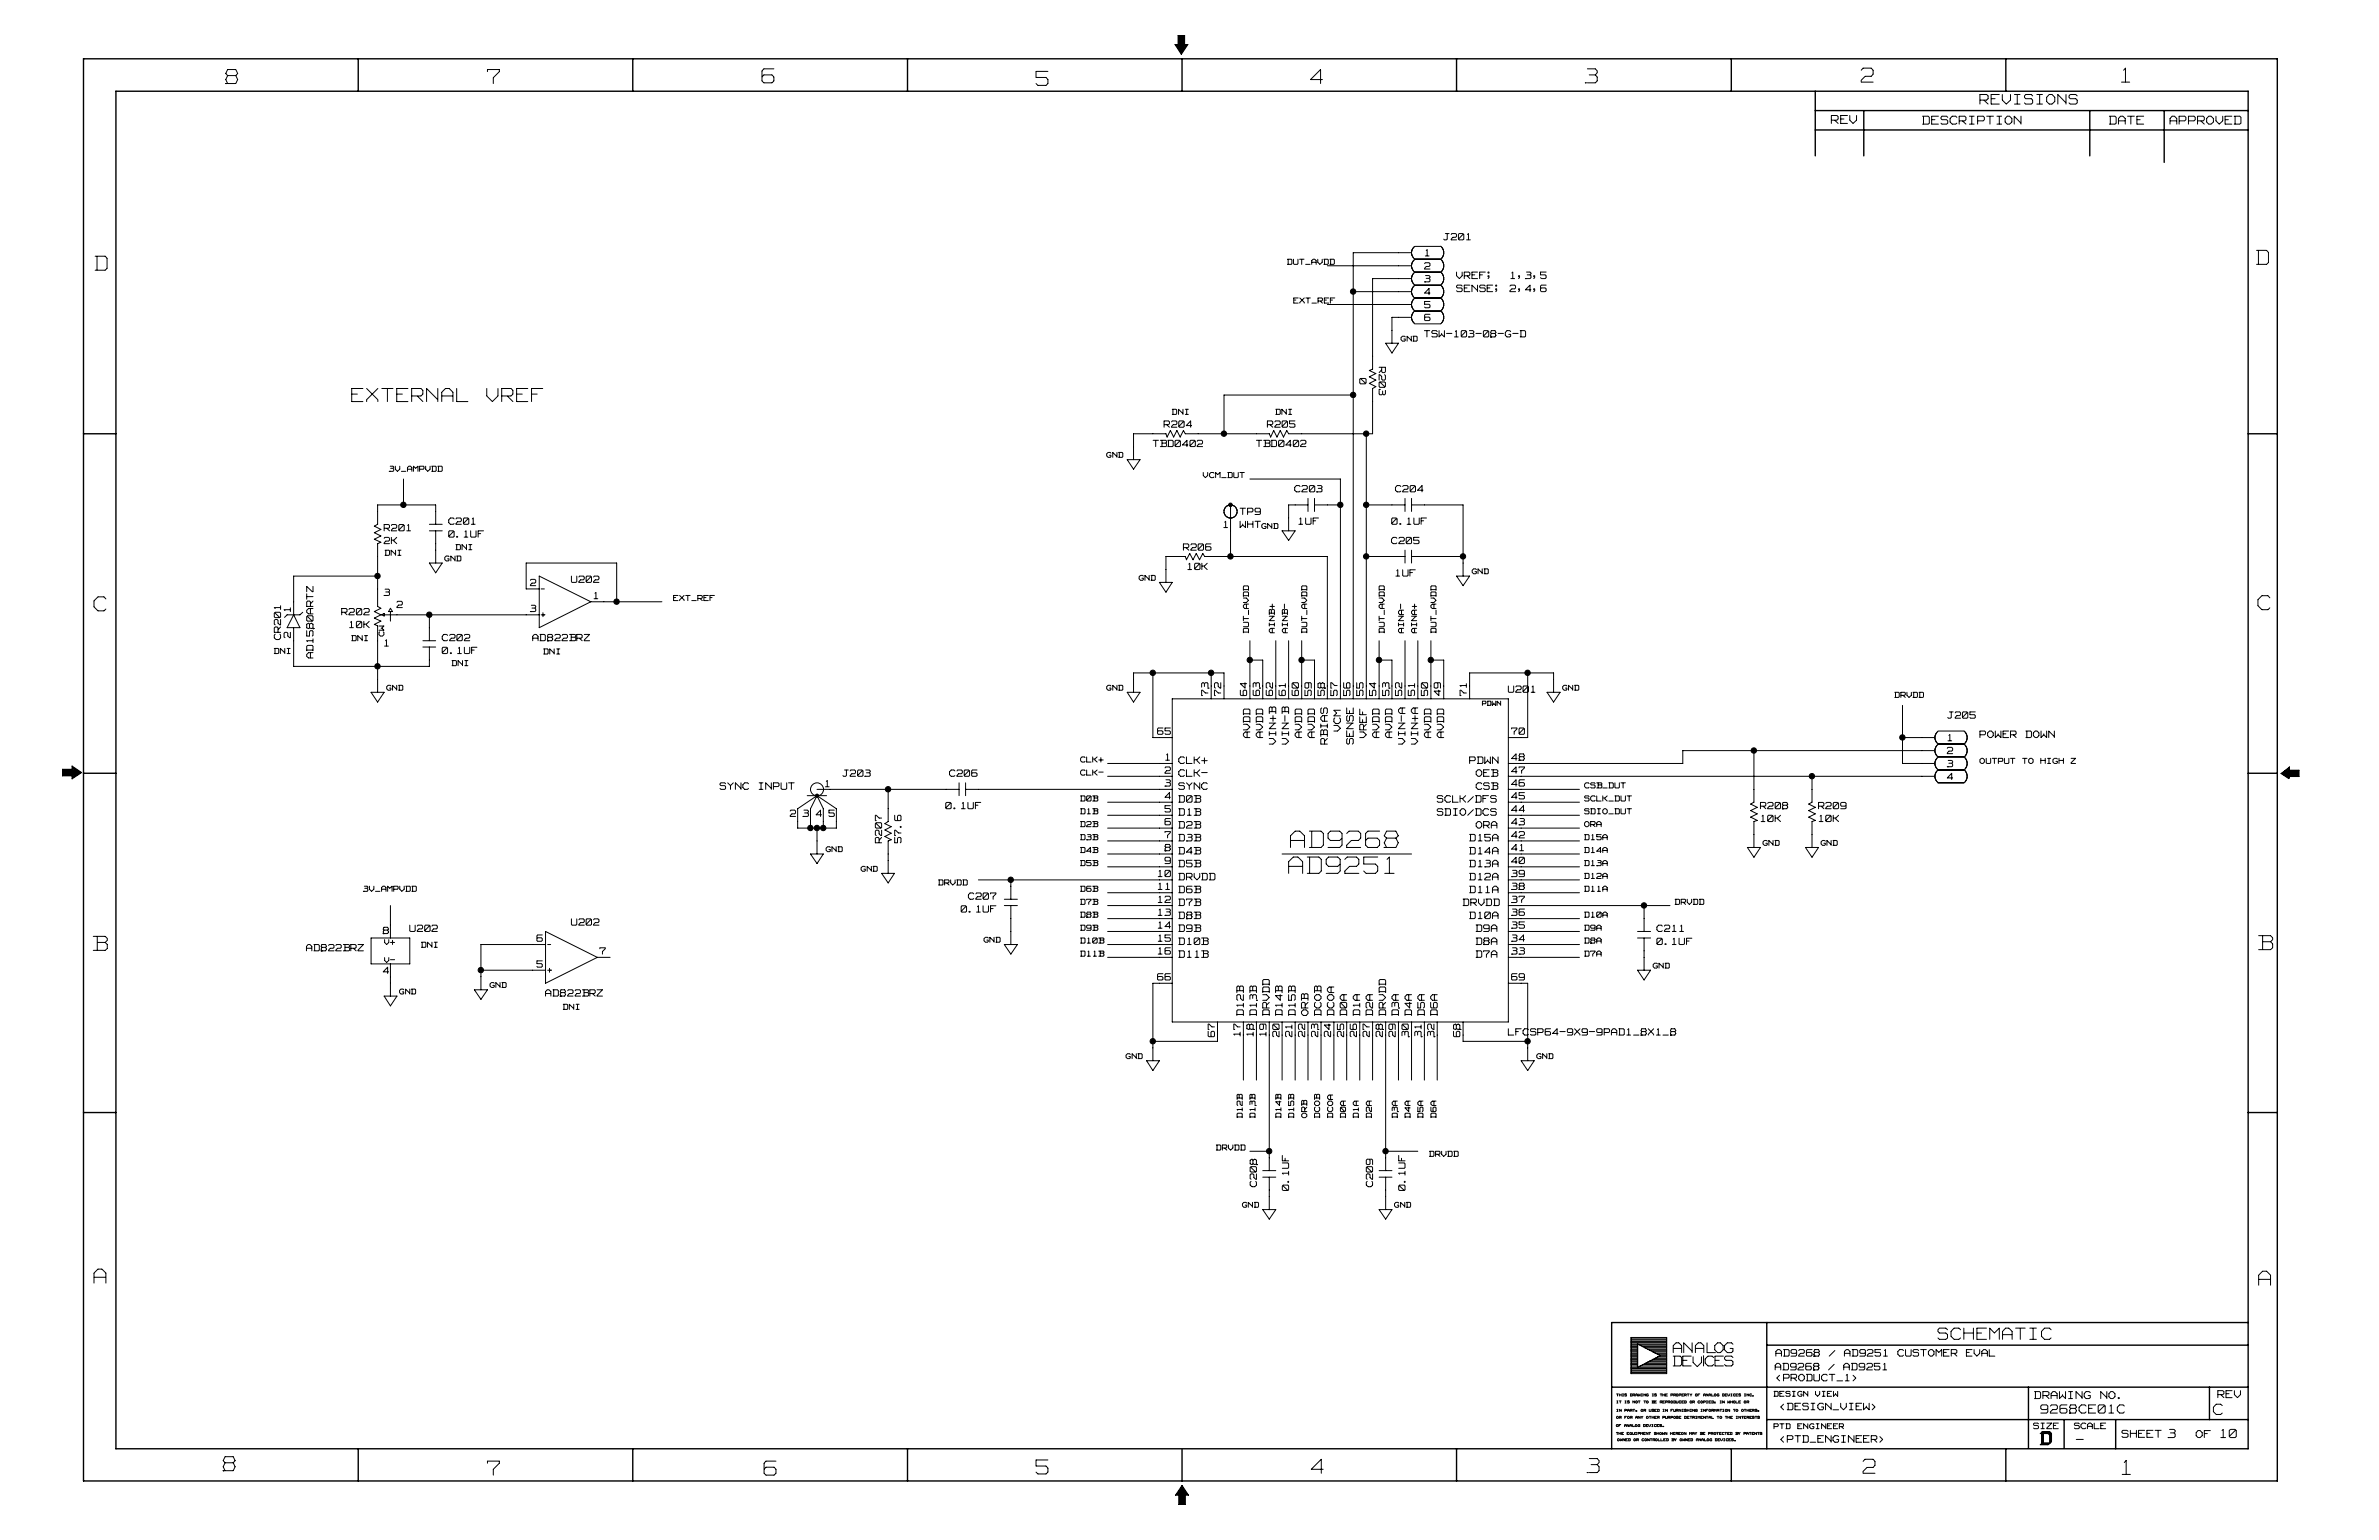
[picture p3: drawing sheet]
<svg xmlns="http://www.w3.org/2000/svg" width="432mm" height="279mm" viewBox="0 0 432 279" stroke-linecap="round" stroke-linejoin="round" font-family="sans-serif">
<defs><g id="words">
<g font-size="5.6" fill="#fff">
<text x="234.2" y="154.3">AD9268</text>
<text x="233.9" y="159">AD9251</text>
</g>
<g font-size="4.8" fill="#fff">
<text x="41" y="15.7">8</text>
<text x="88.5" y="15.7">7</text>
<text x="138.3" y="15.5">6</text>
<text x="188.1" y="16">5</text>
<text x="237.9" y="15.7">4</text>
<text x="287.7" y="15.5">3</text>
<text x="337.8" y="15.4">2</text>
<text x="385.1" y="15.4">1</text>
<text x="17.2" y="49.5">D</text>
<text x="409.6" y="48.5">D</text>
<text x="17.1" y="111.3">C</text>
<text x="409.9" y="111.1">C</text>
<text x="16.9" y="172.9">B</text>
<text x="410" y="172.8">B</text>
<text x="17" y="233.3">A</text>
<text x="410" y="233.7">A</text>
<text x="40.5" y="267.3">8</text>
<text x="88.5" y="268.1">7</text>
<text x="138.7" y="268.1">6</text>
<text x="188" y="267.9">5</text>
<text x="238" y="267.8">4</text>
<text x="288.1" y="267.7">3</text>
<text x="338.2" y="267.8">2</text>
<text x="385.2" y="268">1</text>
</g>
<text font-size="4.4" fill="#fff" x="63.8" y="73.3">EXTERNAL VREF</text>
<g font-size="3.8" fill="#fff">
<text x="351.7" y="243.4">SCHEMATIC</text>
<text x="370.5" y="262.3">D</text>
</g>
<text font-size="3.6" fill="#fff" x="401.7" y="257">C</text>
<g font-size="3.4" fill="#fff">
<text x="303.7" y="245.7">AN A LOG</text>
<text x="303.7" y="248.1">DEV CES</text>
</g>
<text font-size="3.3" fill="#fff" x="359.4" y="19.2">REVISIONS</text>
<g font-size="2.8" fill="#fff">
<text x="370.4" y="256.7">9268CE01C</text>
<text x="393.5" y="261.2">3</text>
<text x="403.1" y="261.2">10</text>
</g>
<g font-size="2.7" fill="#fff">
<text x="332.4" y="22.6">REV</text>
<text x="349" y="22.7">DESCRIPTION</text>
<text x="382.9" y="22.7">DATE</text>
<text x="393.9" y="22.7">APPROVED</text>
</g>
<g font-size="2.6" fill="#fff">
<text x="227.2" y="133.8" transform="rotate(-90 227.2 133.8)">AVDD</text>
<text x="229.5" y="133.8" transform="rotate(-90 229.5 133.8)">AVDD</text>
<text x="231.9" y="135" transform="rotate(-90 231.9 135)">VIN+B</text>
<text x="234.2" y="135" transform="rotate(-90 234.2 135)">VIN-B</text>
<text x="236.6" y="133.8" transform="rotate(-90 236.6 133.8)">AVDD</text>
<text x="238.9" y="133.8" transform="rotate(-90 238.9 133.8)">AVDD</text>
<text x="241.3" y="135" transform="rotate(-90 241.3 135)">RBIAS</text>
<text x="243.6" y="132.6" transform="rotate(-90 243.6 132.6)">VCM</text>
<text x="246" y="135" transform="rotate(-90 246 135)">SENSE</text>
<text x="248.3" y="133.8" transform="rotate(-90 248.3 133.8)">VREF</text>
<text x="250.7" y="133.8" transform="rotate(-90 250.7 133.8)">AVDD</text>
<text x="253" y="133.8" transform="rotate(-90 253 133.8)">AVDD</text>
<text x="255.4" y="135" transform="rotate(-90 255.4 135)">VIN-A</text>
<text x="257.7" y="135" transform="rotate(-90 257.7 135)">VIN+A</text>
<text x="260.1" y="133.8" transform="rotate(-90 260.1 133.8)">AVDD</text>
<text x="262.4" y="133.8" transform="rotate(-90 262.4 133.8)">AVDD</text>
<text x="226" y="184.2" transform="rotate(-90 226 184.2)">D12B</text>
<text x="228.4" y="184.2" transform="rotate(-90 228.4 184.2)">D13B</text>
<text x="230.7" y="184.2" transform="rotate(-90 230.7 184.2)">DRVDD</text>
<text x="233" y="184.2" transform="rotate(-90 233 184.2)">D14B</text>
<text x="235.4" y="184.2" transform="rotate(-90 235.4 184.2)">D15B</text>
<text x="237.7" y="184.2" transform="rotate(-90 237.7 184.2)">ORB</text>
<text x="240.1" y="184.2" transform="rotate(-90 240.1 184.2)">DCOB</text>
<text x="242.4" y="184.2" transform="rotate(-90 242.4 184.2)">DCOA</text>
<text x="244.8" y="184.2" transform="rotate(-90 244.8 184.2)">D0A</text>
<text x="247.1" y="184.2" transform="rotate(-90 247.1 184.2)">D1A</text>
<text x="249.5" y="184.2" transform="rotate(-90 249.5 184.2)">D2A</text>
<text x="251.8" y="184.2" transform="rotate(-90 251.8 184.2)">DRVDD</text>
<text x="254.2" y="184.2" transform="rotate(-90 254.2 184.2)">D3A</text>
<text x="256.5" y="184.2" transform="rotate(-90 256.5 184.2)">D4A</text>
<text x="258.9" y="184.2" transform="rotate(-90 258.9 184.2)">D5A</text>
<text x="261.2" y="184.2" transform="rotate(-90 261.2 184.2)">D6A</text>
</g>
<g font-size="2.5" fill="#fff">
<text x="246.5" y="68.7" transform="rotate(90 246.5 68.7)">0</text>
<text x="250" y="66.6" transform="rotate(90 250 66.6)">R203</text>
<text x="53.1" y="111" transform="rotate(-90 53.1 111)">1</text>
<text x="51.3" y="116" transform="rotate(-90 51.3 116)">CR201</text>
<text x="53.1" y="115.7" transform="rotate(-90 53.1 115.7)">2</text>
<text x="57.2" y="119.4" transform="rotate(-90 57.2 119.4)">AD1580ARTZ</text>
<text x="219.6" y="126.2" transform="rotate(-90 219.6 126.2)">73</text>
<text x="222" y="126.2" transform="rotate(-90 222 126.2)">72</text>
<text x="226.7" y="126.2" transform="rotate(-90 226.7 126.2)">64</text>
<text x="229" y="126.2" transform="rotate(-90 229 126.2)">63</text>
<text x="231.4" y="126.2" transform="rotate(-90 231.4 126.2)">62</text>
<text x="233.7" y="126.2" transform="rotate(-90 233.7 126.2)">61</text>
<text x="236.1" y="126.2" transform="rotate(-90 236.1 126.2)">60</text>
<text x="238.4" y="126.2" transform="rotate(-90 238.4 126.2)">59</text>
<text x="240.7" y="126.2" transform="rotate(-90 240.7 126.2)">58</text>
<text x="243.1" y="126.2" transform="rotate(-90 243.1 126.2)">57</text>
<text x="245.4" y="126.2" transform="rotate(-90 245.4 126.2)">56</text>
<text x="247.8" y="126.2" transform="rotate(-90 247.8 126.2)">55</text>
<text x="250.1" y="126.2" transform="rotate(-90 250.1 126.2)">54</text>
<text x="252.5" y="126.2" transform="rotate(-90 252.5 126.2)">53</text>
<text x="254.8" y="126.2" transform="rotate(-90 254.8 126.2)">52</text>
<text x="257.1" y="126.2" transform="rotate(-90 257.1 126.2)">51</text>
<text x="259.5" y="126.2" transform="rotate(-90 259.5 126.2)">50</text>
<text x="261.8" y="126.2" transform="rotate(-90 261.8 126.2)">49</text>
<text x="266.5" y="126.2" transform="rotate(-90 266.5 126.2)">71</text>
<text x="160.4" y="152.9" transform="rotate(-90 160.4 152.9)">R207</text>
<text x="163.9" y="152.9" transform="rotate(-90 163.9 152.9)">57.6</text>
<text x="220.8" y="188.1" transform="rotate(-90 220.8 188.1)">67</text>
<text x="225.5" y="188" transform="rotate(-90 225.5 188)">17</text>
<text x="227.8" y="188" transform="rotate(-90 227.8 188)">18</text>
<text x="230.2" y="188" transform="rotate(-90 230.2 188)">19</text>
<text x="232.5" y="188.1" transform="rotate(-90 232.5 188.1)">20</text>
<text x="234.9" y="188.1" transform="rotate(-90 234.9 188.1)">21</text>
<text x="237.2" y="188.1" transform="rotate(-90 237.2 188.1)">22</text>
<text x="239.6" y="188.1" transform="rotate(-90 239.6 188.1)">23</text>
<text x="241.9" y="188.1" transform="rotate(-90 241.9 188.1)">24</text>
<text x="244.3" y="188.1" transform="rotate(-90 244.3 188.1)">25</text>
<text x="246.6" y="188.1" transform="rotate(-90 246.6 188.1)">26</text>
<text x="248.9" y="188.1" transform="rotate(-90 248.9 188.1)">27</text>
<text x="251.3" y="188.1" transform="rotate(-90 251.3 188.1)">28</text>
<text x="253.6" y="188.1" transform="rotate(-90 253.6 188.1)">29</text>
<text x="256" y="188.1" transform="rotate(-90 256 188.1)">30</text>
<text x="258.3" y="188.1" transform="rotate(-90 258.3 188.1)">31</text>
<text x="260.6" y="188.1" transform="rotate(-90 260.6 188.1)">32</text>
<text x="265.3" y="188.1" transform="rotate(-90 265.3 188.1)">68</text>
<text x="228.4" y="215.3" transform="rotate(-90 228.4 215.3)">C208</text>
<text x="234.3" y="216" transform="rotate(-90 234.3 216)">0.1UF</text>
<text x="249.5" y="215.3" transform="rotate(-90 249.5 215.3)">C209</text>
<text x="255.4" y="216" transform="rotate(-90 255.4 216)">0.1UF</text>
</g>
<g font-size="2.4" fill="#fff">
<text x="369.3" y="254">DRAWING</text>
<text x="381.1" y="254">NO.</text>
<text x="402.5" y="253.9">REV</text>
<text x="385.1" y="261.1">SHEET</text>
<text x="398.6" y="261.1">OF</text>
</g>
<g font-size="2.2" fill="#fff">
<text x="264.4" y="50.8">VREF;</text>
<text x="264.4" y="53.1">SENSE;</text>
<text x="273.9" y="50.8">1,3,5</text>
<text x="273.9" y="53.1">2,4,6</text>
<text x="359.4" y="134">POWER</text>
<text x="367.5" y="134">DOWN</text>
<text x="130.7" y="143.4">SYNC</text>
<text x="137.5" y="143.4">INPUT</text>
<text x="214" y="138.7">CLK+</text>
<text x="214" y="141.1">CLK-</text>
<text x="214" y="143.4">SYNC</text>
<text x="266.7" y="138.7">PDWN</text>
<text x="267.9" y="143.4">CSB</text>
<text x="267.9" y="141.1">OEB</text>
<text x="214" y="145.8">D0B</text>
<text x="214" y="148.1">D1B</text>
<text x="260.9" y="145.8">SCLK/DFS</text>
<text x="260.9" y="148.1">SDIO/DCS</text>
<text x="214" y="150.5">D2B</text>
<text x="214" y="152.8">D3B</text>
<text x="214" y="155.2">D4B</text>
<text x="266.7" y="155.2">D14A</text>
<text x="266.7" y="152.8">D15A</text>
<text x="267.9" y="150.5">ORA</text>
<text x="214" y="159.9">DRVDD</text>
<text x="214" y="157.5">D5B</text>
<text x="266.7" y="157.5">D13A</text>
<text x="266.7" y="159.9">D12A</text>
<text x="214" y="166.9">D8B</text>
<text x="214" y="164.5">D7B</text>
<text x="214" y="162.2">D6B</text>
<text x="265.6" y="164.5">DRVDD</text>
<text x="266.7" y="162.2">D11A</text>
<text x="266.7" y="166.9">D10A</text>
<text x="214" y="173.9">D11B</text>
<text x="214" y="171.6">D10B</text>
<text x="214" y="169.2">D9B</text>
<text x="267.9" y="173.9">D7A</text>
<text x="267.9" y="171.6">D8A</text>
<text x="267.9" y="169.2">D9A</text>
<text x="322.2" y="248.8">AD9268</text>
<text x="322.3" y="246.3">AD9268 / AD9251 CUSTOMER EVAL</text>
<text x="322.5" y="250.7">&lt;PRODUCT_1&gt;</text>
<text x="331.7" y="248.8">/ AD9251</text>
<text x="323.2" y="256">&lt;DESIGN_VIEW&gt;</text>
<text x="323.2" y="261.9">&lt;PTD_ENGINEER&gt;</text>
</g>
<g font-size="2.1" fill="#fff">
<text x="258.7" y="46.7">1</text>
<text x="262" y="43.7">J201</text>
<text x="258.6" y="49">2</text>
<text x="258.6" y="51.4">3</text>
<text x="258.6" y="53.7">4</text>
<text x="258.6" y="56">5</text>
<text x="258.6" y="58.4">6</text>
<text x="258.5" y="61.3">TSW-103-08-G-D</text>
<text x="211.3" y="77.7">R204</text>
<text x="230" y="77.7">R205</text>
<text x="209.3" y="81.2">TBD0402</text>
<text x="228" y="81.2">TBD0402</text>
<text x="235" y="89.5">C203</text>
<text x="253.3" y="89.5">C204</text>
<text x="81.4" y="95.3">C201</text>
<text x="222.1" y="95.9">1</text>
<text x="225.1" y="95.9">WHT</text>
<text x="225.1" y="93.6">TP9</text>
<text x="235.8" y="95.3">1UF</text>
<text x="252.6" y="95.3">0.1UF</text>
<text x="69.7" y="96.5">R201</text>
<text x="69.7" y="98.8">2K</text>
<text x="81.4" y="97.7">0.1UF</text>
<text x="214.8" y="100">R206</text>
<text x="252.6" y="98.8">C205</text>
<text x="96.3" y="106.5">2</text>
<text x="103.7" y="105.9">U202</text>
<text x="215.6" y="103.5">10K</text>
<text x="253.4" y="104.7">1UF</text>
<text x="62" y="111.8">R202</text>
<text x="69.7" y="108.2">3</text>
<text x="72.1" y="110.4">2</text>
<text x="96.3" y="111.2">3</text>
<text x="107.8" y="108.8">1</text>
<text x="63.5" y="114.1">10K</text>
<text x="69.8" y="117.4">1</text>
<text x="80.3" y="118.8">0.1UF</text>
<text x="80.3" y="116.5">C202</text>
<text x="96.7" y="116.5">AD822BRZ</text>
<text x="226.9" y="114.8" transform="rotate(-90 226.9 114.8)">DUT_AVDD</text>
<text x="231.6" y="114.8" transform="rotate(-90 231.6 114.8)">AINB+</text>
<text x="234" y="114.8" transform="rotate(-90 234 114.8)">AINB-</text>
<text x="237.5" y="114.8" transform="rotate(-90 237.5 114.8)">DUT_AVDD</text>
<text x="251.5" y="114.8" transform="rotate(-90 251.5 114.8)">DUT_AVDD</text>
<text x="255.1" y="114.8" transform="rotate(-90 255.1 114.8)">AINA-</text>
<text x="257.4" y="114.8" transform="rotate(-90 257.4 114.8)">AINA+</text>
<text x="260.9" y="114.8" transform="rotate(-90 260.9 114.8)">DUT_AVDD</text>
<text x="273.8" y="125.8">U201</text>
<text x="353.5" y="130.5">J205</text>
<text x="210.1" y="133.4">65</text>
<text x="274.4" y="133.4">70</text>
<text x="353.4" y="136.9">2</text>
<text x="353.6" y="134.6">1</text>
<text x="149.8" y="143">1</text>
<text x="153" y="141.1">J203</text>
<text x="172.3" y="141.1">C206</text>
<text x="211.5" y="140.5">2</text>
<text x="211.5" y="142.8">3</text>
<text x="211.6" y="138.1">1</text>
<text x="274.4" y="142.8">46</text>
<text x="274.4" y="140.5">47</text>
<text x="274.4" y="138.1">48</text>
<text x="353.4" y="139.3">3</text>
<text x="353.4" y="141.6">4</text>
<text x="143.4" y="148.3">2</text>
<text x="145.8" y="148.3">3</text>
<text x="148.1" y="148.3">4</text>
<text x="150.5" y="148.3">5</text>
<text x="171.7" y="146.9">0.1UF</text>
<text x="211.5" y="145.2">4</text>
<text x="211.5" y="147.5">5</text>
<text x="211.5" y="149.9">6</text>
<text x="274.4" y="149.9">43</text>
<text x="274.4" y="147.5">44</text>
<text x="274.4" y="145.2">45</text>
<text x="319.5" y="146.9">R208</text>
<text x="319.7" y="149.3">10K</text>
<text x="330.1" y="146.9">R209</text>
<text x="330.2" y="149.3">10K</text>
<text x="211.5" y="152.2">7</text>
<text x="211.5" y="154.6">8</text>
<text x="274.4" y="154.6">41</text>
<text x="274.4" y="152.2">42</text>
<text x="210.2" y="159.3">10</text>
<text x="210.2" y="161.6">11</text>
<text x="211.5" y="156.9">9</text>
<text x="274.4" y="161.6">38</text>
<text x="274.4" y="159.3">39</text>
<text x="274.4" y="156.9">40</text>
<text x="174.5" y="165.7">0.1UF</text>
<text x="175.8" y="163.4">C207</text>
<text x="210.2" y="164">12</text>
<text x="210.2" y="166.3">13</text>
<text x="274.4" y="166.3">36</text>
<text x="274.4" y="164">37</text>
<text x="55.6" y="172.7">AD822BRZ</text>
<text x="69.6" y="169.6">8</text>
<text x="74.4" y="169.2">U202</text>
<text x="97.5" y="171">6</text>
<text x="103.7" y="168.1">U202</text>
<text x="108.9" y="173.3">7</text>
<text x="210.2" y="168.6">14</text>
<text x="210.2" y="171">15</text>
<text x="210.2" y="173.3">16</text>
<text x="274.4" y="173.3">33</text>
<text x="274.4" y="171">34</text>
<text x="274.4" y="168.6">35</text>
<text x="300.7" y="169.2">C211</text>
<text x="300.7" y="171.6">0.1UF</text>
<text x="69.6" y="176.8">4</text>
<text x="97.5" y="175.7">5</text>
<text x="210.1" y="178">66</text>
<text x="274.4" y="178">69</text>
<text x="99" y="180.9">AD822BRZ</text>
<text x="273.8" y="188">LFCSP64-9X9-9PAD1_8X1_8</text>
<text x="225.8" y="202.8" transform="rotate(-90 225.8 202.8)">D12B</text>
<text x="228.1" y="202.8" transform="rotate(-90 228.1 202.8)">D13B</text>
<text x="232.8" y="202.8" transform="rotate(-90 232.8 202.8)">D14B</text>
<text x="235.1" y="202.8" transform="rotate(-90 235.1 202.8)">D15B</text>
<text x="237.5" y="202.8" transform="rotate(-90 237.5 202.8)">ORB</text>
<text x="239.8" y="202.8" transform="rotate(-90 239.8 202.8)">DCOB</text>
<text x="242.2" y="202.8" transform="rotate(-90 242.2 202.8)">DCOA</text>
<text x="244.5" y="202.8" transform="rotate(-90 244.5 202.8)">D0A</text>
<text x="246.8" y="202.8" transform="rotate(-90 246.8 202.8)">D1A</text>
<text x="249.2" y="202.8" transform="rotate(-90 249.2 202.8)">D2A</text>
<text x="253.9" y="202.8" transform="rotate(-90 253.9 202.8)">D3A</text>
<text x="256.2" y="202.8" transform="rotate(-90 256.2 202.8)">D4A</text>
<text x="258.6" y="202.8" transform="rotate(-90 258.6 202.8)">D5A</text>
<text x="260.9" y="202.8" transform="rotate(-90 260.9 202.8)">D6A</text>
</g>
<text font-size="2" fill="#fff" x="70" y="115.4" transform="rotate(-90 70 115.4)">CW</text>
<g font-size="1.9" fill="#fff">
<text x="369.1" y="259.4">SIZE</text>
<text x="376.5" y="259.4">SCALE</text>
</g>
<g font-size="1.8" fill="#fff">
<text x="233.7" y="48.1">DUT_AVDD</text>
<text x="234.8" y="55.2">EXT_REF</text>
<text x="212.8" y="75.4">DNI</text>
<text x="231.6" y="75.4">DNI</text>
<text x="70.7" y="85.7">3V_AMPVDD</text>
<text x="218.4" y="86.8">VCM_DUT</text>
<text x="69.9" y="100.9">DNI</text>
<text x="82.8" y="99.9">DNI</text>
<text x="122.3" y="109.1">EXT_REF</text>
<text x="49.8" y="118.7">DNI</text>
<text x="63.8" y="116.4">DNI</text>
<text x="98.7" y="118.8">DNI</text>
<text x="82" y="120.9">DNI</text>
<text x="343.9" y="126.7">DRVDD</text>
<text x="196.1" y="138.4">CLK+</text>
<text x="196.1" y="140.8">CLK-</text>
<text x="287.6" y="143.1">CSB_DUT</text>
<text x="359.4" y="138.7">OUTPUT</text>
<text x="367.1" y="138.7">TO HIGH</text>
<text x="375.9" y="138.7">Z</text>
<text x="196.1" y="145.5">D0B</text>
<text x="196.1" y="147.8">D1B</text>
<text x="287.6" y="147.8">SDIO_DUT</text>
<text x="287.6" y="145.5">SCLK_DUT</text>
<text x="196.1" y="150.2">D2B</text>
<text x="196.1" y="152.5">D3B</text>
<text x="196.1" y="154.9">D4B</text>
<text x="287.6" y="154.9">D14A</text>
<text x="287.6" y="150.2">ORA</text>
<text x="287.6" y="152.5">D15A</text>
<text x="66" y="161.9">3V_AMPVDD</text>
<text x="170.3" y="160.7">DRVDD</text>
<text x="196.1" y="157.2">D5B</text>
<text x="196.1" y="161.9">D6B</text>
<text x="287.6" y="161.9">D11A</text>
<text x="287.6" y="159.6">D12A</text>
<text x="287.6" y="157.2">D13A</text>
<text x="196.1" y="164.3">D7B</text>
<text x="196.1" y="166.6">D8B</text>
<text x="287.6" y="166.6">D10A</text>
<text x="304" y="164.3">DRVDD</text>
<text x="76.5" y="172">DNI</text>
<text x="196.1" y="169">D9B</text>
<text x="196.1" y="171.3">D10B</text>
<text x="196.1" y="173.7">D11B</text>
<text x="287.6" y="173.7">D7A</text>
<text x="287.6" y="171.3">D8A</text>
<text x="287.6" y="169">D9A</text>
<text x="102.2" y="183.3">DNI</text>
<text x="220.8" y="208.8">DRVDD</text>
<text x="259.5" y="210">DRVDD</text>
</g>
<g font-size="1.7" fill="#fff">
<text x="254.3" y="62.1">GND</text>
<text x="200.9" y="83.1">GND</text>
<text x="80.7" y="101.9">GND</text>
<text x="229" y="96.1">GND</text>
<text x="206.8" y="105.5">GND</text>
<text x="267.2" y="104.3">GND</text>
<text x="70.2" y="125.4">GND</text>
<text x="200.9" y="125.4">GND</text>
<text x="283.6" y="125.4">GND</text>
<text x="149.9" y="154.7">GND</text>
<text x="320" y="153.5">GND</text>
<text x="330.5" y="153.5">GND</text>
<text x="156.3" y="158.2">GND</text>
<text x="69.8" y="171.5">V+</text>
<text x="178.6" y="171.1">GND</text>
<text x="69.8" y="174.8">V-</text>
<text x="88.9" y="179.3">GND</text>
<text x="300.1" y="175.8">GND</text>
<text x="72.5" y="180.5">GND</text>
<text x="204.4" y="192.2">GND</text>
<text x="278.9" y="192.2">GND</text>
<text x="225.5" y="219.2">GND</text>
<text x="253.1" y="219.2">GND</text>
<text x="322" y="253.5">DESIGN</text>
<text x="329.4" y="253.5">VIEW</text>
<text x="322" y="259.4">PTD</text>
<text x="326.2" y="259.4">ENGINEER</text>
</g>
<text font-size="1.5" fill="#fff" x="269.1" y="128.1">PDWN</text>
<g font-size=".7" fill="#fff">
<text x="293.4" y="253.4">THIS</text>
<text x="293.4" y="257.4">OR</text>
<text x="293.5" y="256.2">IN</text>
<text x="293.5" y="254.6">IT</text>
<text x="294.8" y="257.4">FOR</text>
<text x="294.9" y="256.2">PART,</text>
<text x="294.9" y="254.6">IS</text>
<text x="295.7" y="253.4">DRAWING</text>
<text x="296.2" y="254.6">NOT</text>
<text x="296.7" y="257.4">ANY</text>
<text x="297.6" y="256.2">OR</text>
<text x="298.1" y="254.6">TO</text>
<text x="298.5" y="257.4">OTHER</text>
<text x="299" y="256.2">USED</text>
<text x="299.5" y="253.4">IS</text>
<text x="299.5" y="254.6">BE</text>
<text x="300.9" y="253.4">THE</text>
<text x="300.9" y="254.6">REPRODUCED</text>
<text x="301.3" y="257.4">PURPOSE</text>
<text x="301.4" y="256.2">IN</text>
<text x="302.7" y="253.4">PROPERTY</text>
<text x="302.8" y="256.2">FURNISHING</text>
<text x="305.1" y="257.4">DETRIMENTAL</text>
<text x="306" y="254.6">OR</text>
<text x="306.9" y="253.4">OF</text>
<text x="307.4" y="254.6">COPIED,</text>
<text x="307.9" y="256.2">INFORMATION</text>
<text x="308.3" y="253.4">ANALOG</text>
<text x="310.6" y="257.4">TO</text>
<text x="311.1" y="254.6">IN</text>
<text x="311.6" y="253.4">DEVICES</text>
<text x="312" y="257.4">THE</text>
<text x="312.5" y="254.6">WHOLE</text>
<text x="313.5" y="256.2">TO</text>
<text x="313.9" y="257.4">INTERESTS</text>
<text x="314.9" y="256.2">OTHERS,</text>
<text x="315.3" y="253.4">INC.</text>
<text x="315.3" y="254.6">OR</text>
<text x="293.4" y="258.9">OF</text>
<text x="293.4" y="260.3">THE</text>
<text x="293.6" y="261.5">OWNED</text>
<text x="294.8" y="258.9">ANALOG</text>
<text x="295.2" y="260.3">EQUIPMENT</text>
<text x="296.4" y="261.5">OR</text>
<text x="297.8" y="261.5">CONTROLLED</text>
<text x="298" y="258.9">DEVICES.</text>
<text x="299.9" y="260.3">SHOWN</text>
<text x="302.7" y="260.3">HEREON</text>
<text x="302.9" y="261.5">BY</text>
<text x="304.3" y="261.5">OWNED</text>
<text x="305.9" y="260.3">MAY</text>
<text x="307.1" y="261.5">ANALOG</text>
<text x="307.8" y="260.3">BE</text>
<text x="309.2" y="260.3">PROTECTED</text>
<text x="310.3" y="261.5">DEVICES.</text>
<text x="313.9" y="260.3">BY</text>
<text x="315.3" y="260.3">PATENTS</text>
</g>
</g></defs>
<g fill="none" stroke="#000" stroke-width=".25">
<path d="M15.2 10.7h398.1v258h-398.1zM21 16.6h387.1v246.2h-387.1zM65 10.7v5.9M114.9 10.7v5.9M164.7 10.7v5.9M214.5 10.7v5.9M264.4 10.7v5.9M314.2 10.7v5.9M329.5 16.6v11.7M364.1 10.7v5.9M329.5 20.1h78.6M329.5 23.6h78.6"/>
<path d="M338.3 20.1v8.2M379.3 20.1v8.2M392.8 20.1v9.4M15.2 78.7h5.8M408.1 78.7h5.2M15.2 140.3h5.8M408.1 140.3h5.2M15.2 201.8h5.8M408.1 201.8h5.2M292.5 239.9v22.9M292.6 239.9h115.5M320.7 239.9v22.9"/>
<path d="M292.5 251.7h115.6M297.2 243.8v4.3M320.7 257.6h87.4M320.7 244.1h87.4M368.2 251.7v11M374.6 257.6v5.1M384 257.6v5.2M401 251.7v5.9M65 262.8v5.9M114.9 262.8v5.9M164.7 262.8v5.9M214.5 263.1v5.6"/>
<path d="M264.4 262.8v5.9M314.2 262.8v5.9M364.1 262.8v5.9"/>
</g>
<g fill="none" stroke="#000" stroke-width=".18">
<path d="M41 15.2h.1M41.3 13.7l-.3 .7 .3 .8h1.5M41.4 13.7h1.4M42.8 12.6h-1.4l-.4 .7 .3 .4M42.8 12.6l.3 .7-.3 .4 .3 .7-.3 .8M88.5 12.6v.4M88.5 12.6h2.1M89.5 14.1v1.1M90.6 13l-1.1 1.1M90.6 12.6v.4M138.3 14.7l.3 .3M138.3 12.9v1.7"/>
<path d="M138.6 13.6l-.3 .3M138.6 12.5l-.3 .4M138.7 13.6h1.4M138.7 15h1.4M138.7 12.5h1.8M140.1 13.6l.4 .4M140.5 14v.6M140.5 14.7l-.4 .3M188 15.2l.4 .3M188 13v1.1M188.1 14.1h1.7M188.1 13h2.1"/>
<path d="M188.4 15.5h1.4M189.9 14.1l.3 .3M190.2 15.2l-.3 .3M190.2 14.5v.6M213.8 6.4h1.2v1.7h.6l-1.2 1.8-1.1-1.8h.5zM214 6.5h.9v1.7h.4l-.9 1.4-.9-1.4h.5zM214.1 6.6h.7v1.7h.3l-.7 1.1-.7-1.1h.4zM214.2 6.7h.5v1.8h.2l-.5 .6-.4-.6h.2zM214.3 6.8h.2v1.8h.2l-.3 .3-.2-.3h.1zM214.4 6.9v1.9M237.9 14.4h2.1M239.7 12.7v2.5"/>
<path d="M239.7 12.6l-1.8 1.8M287.7 15h.1M288.1 15h1.4M288.1 12.5h1.4M288.5 13.6h1M289.6 12.5l.3 .4M289.6 13.6l.3 .4M289.9 12.9v.3M289.9 14v.6M289.9 14.7l-.3 .3M289.9 13.2l-.3 .4M337.8 14.6v.3"/>
<path d="M337.9 14.9h2.1M338.2 12.4l-.4 .3M338.2 12.4h1.4M338.5 13.8l-.7 .8M338.6 13.8h1M339.6 12.4l.4 .3M340 12.8v.6M340 13.5l-.4 .3M359.4 17.2v1.7M359.4 17.1h1.2M359.4 18.2h1.2M360.1 18.2l.7 .7"/>
<path d="M360.6 17.1l.2 .3M360.8 17.9l-.2 .3M360.8 17.4v.5M361.4 17.1h1.5M361.4 17.2v1.7h1.5M361.4 17.9h.7M363.4 18.2l.7 .6M363.4 17.1v1M364.9 17.1v1M364.9 18.2l-.7 .7M365.6 17.1h1M365.6 18.9h1"/>
<path d="M366.1 17.2v1.6M367.5 17.4v.2M367.5 17.7l.2 .2M367.5 18.7l.2 .2M367.7 17.1l-.2 .3M367.7 17.1h.9M367.7 17.9h.9M367.7 18.9h.9M368.7 17.1l.2 .3M368.7 17.9l.2 .3M368.9 18.7l-.2 .2M368.9 18.2v.4"/>
<path d="M369.7 17.1h1M369.7 18.9h1M370.2 17.2v1.6M371.5 17.7v.7M371.5 18.4l.4 .5M371.9 17.1l-.4 .6M372 17.1h.4M372 18.9h.4M372.4 17.1l.6 .6M373 17.7v.7M373 18.4l-.6 .5M373.5 17.1l1.4 1.5"/>
<path d="M373.5 17.2v1.7M375 17.1v1.8M375.5 17.4v.2M375.5 17.7l.3 .2M375.5 18.7l.3 .2M375.8 17.1l-.2 .3M375.8 17.1h.9M375.8 17.9h.9M375.8 18.9h.9M376.8 17.1l.2 .3M376.8 17.9l.2 .3M377 18.7l-.2 .2"/>
<path d="M377 18.2v.4M385.1 14.9h1.4M385.8 12.4v2.5M385.8 12.4l-.4 .3M332.4 21v1.4M332.4 21h1M332.4 21.8h1M333 21.8l.6 .6M333.4 21l.2 .2M333.6 21.6l-.2 .2M333.6 21.2v.3M334.1 21v1.4"/>
<path d="M334.1 21h1.2M334.1 21.6h.6M334.1 22.4h1.2M335.7 21v.8l.6 .6M337 21v.8l-.7 .6M349 21.1h.9M349 22.5h.9M349.1 21.1v1.4M350 21.1l.2 .2M350.2 22.4l-.2 .1M350.2 21.3v1M350.6 21.1h1.2"/>
<path d="M350.6 21.1v1.4M350.6 22.5h1.2M350.6 21.7h.6M352.3 21.3v.2M352.3 21.5l.2 .2M352.3 22.4l.2 .1M352.5 21.1l-.2 .2M352.5 21.1h.8M352.5 22.5h.8M352.5 21.7h.8M353.3 21.1l.2 .2M353.3 21.7l.2 .2"/>
<path d="M353.5 22v.3M353.5 22.4l-.2 .1M353.9 21.5v.6M353.9 22.1l.4 .4M354.3 21.1l-.4 .4M354.4 21.1h.5M354.4 22.5h.5M355 21.1l.2 .2M355.2 22.4l-.2 .1M355.6 21.1h1M355.6 21.1v1.4M355.6 21.9h1"/>
<path d="M356.2 22l.6 .5M356.6 21.1l.2 .2M356.8 21.3v.4M356.8 21.7l-.2 .2M357.5 21.1h.8M357.5 22.5h.8M357.9 21.1v1.4M358.9 21.1h1M358.9 21.1v1.4M359 21.9h.9M360 21.1l.2 .2M360.2 21.7l-.2 .2"/>
<path d="M360.2 21.3v.4M360.6 21.1h1.2M361.2 21.1v1.4M362.5 21.1h.8M362.5 22.5h.8M362.9 21.1v1.4M363.9 22.1l.4 .4M363.9 21.5v.6M364.3 21.1l-.4 .4M364.4 21.1h.3M364.4 22.5h.3M364.7 21.1l.5 .4"/>
<path d="M365.2 21.5v.6M365.2 22.1l-.5 .4M365.6 21.1l1.2 1.2M365.6 21.1v1.4M366.8 21.1v1.4M382.9 21.1h.9M382.9 22.5h.9M383 21.1v1.4M383.9 21.1l.2 .2M384.1 22.4l-.2 .1M384.1 21.3v1M384.5 21.5v1"/>
<path d="M384.6 21.9h1.1M384.9 21.1l-.4 .4M384.9 21.1h.4M385.3 21.1l.4 .4M385.7 21.5v1M386.2 21.1h1.2M386.8 21.1v1.4M387.9 21.1h1.2M387.9 21.1v1.4M387.9 22.5h1.2M387.9 21.7h.6M393.9 21.5v1"/>
<path d="M393.9 21.9h1.2M394.3 21.1l-.4 .4M394.3 21.1h.3M394.7 21.1l.4 .4M395.1 21.5v1M395.5 21.1h1M395.5 21.1v1.4M395.6 21.9h.9M396.5 21.1l.2 .2M396.7 21.7l-.2 .2M396.7 21.3v.4M397.2 21.1h1"/>
<path d="M397.2 21.1v1.4M397.3 21.9h.9M398.2 21.1l.2 .2M398.4 21.7l-.2 .2M398.4 21.3v.4M398.9 21.1h.9M398.9 21.1v1.4M398.9 21.9h.9M399.5 22l.6 .5M399.9 21.1l.2 .2M400.1 21.7l-.2 .2M400.1 21.3v.4"/>
<path d="M400.5 22.1l.4 .4M400.5 21.5v.6M400.9 21.1l-.4 .4M400.9 21.1h.4M400.9 22.5h.4M401.3 21.1l.4 .4M401.7 21.5v.6M401.7 22.1l-.4 .4M402.2 21.9l.6 .6M402.2 21.1v.8M403.4 21.1v.8M403.4 21.9l-.6 .6"/>
<path d="M403.9 21.1h1.2M403.9 21.1v1.4M403.9 22.5h1.2M403.9 21.7h.6M405.5 21.1h1M405.5 22.5h1M405.7 21.1v1.4M406.5 21.1l.2 .2M406.7 22.4l-.2 .1M406.7 21.3v1M17.3 46.5h1.7M17.3 49h1.7"/>
<path d="M17.6 46.5v2.5M19.1 46.5l.3 .4M19.4 46.9v1.7M19.4 48.7l-.3 .3M233.7 47h.6M233.7 48h.6M233.8 47.1v.8M234.4 47l.1 .2M234.5 47.8l-.1 .2M234.5 47.2v.6M234.8 47.8l.1 .2M234.8 47v.8"/>
<path d="M234.8 54.1h.8M234.8 54.1v.9M234.9 54.4h.3M234.9 55h.7M234.9 48h.5M235.6 47.8l-.1 .2M235.6 47v.8M235.9 47h.8M235.9 54.9v.1M235.9 54.1l.8 .7M236.3 47.1v.9M236.7 54.9v.1"/>
<path d="M236.7 54.1l-.8 .8M237 48h.8M237 54.1h.8M237.4 54.1v.9M238.1 47.3v.7M238.1 55h.8M238.1 47.6h.7M238.3 47l-.2 .3M238.4 47h.2M238.6 47l.3 .3M238.9 47.3v.7M239.2 47v.5"/>
<path d="M239.2 47.6l.3 .3M239.2 54.1h.7M239.2 54.1v.9M239.3 54.6h.6M239.6 54.7l.4 .3M239.9 54.1l.1 .1M240 47v.5M240 47.6l-.4 .4M240 54.4l-.1 .2M240 54.2v.2M240.3 47h.6M240.3 48h.6"/>
<path d="M240.4 54.1h.8M240.4 54.1v.9M240.4 54.4h.3M240.4 55h.8M240.4 47.1v.8M240.9 48.2h15.3M240.9 55.2h15.3M241 47l.1 .2M241.1 47.8l-.1 .2M241.1 47.2v.6M241.4 47h.6M241.4 48h.6"/>
<path d="M241.5 54.1h.8M241.5 54.1v.9M241.5 54.4h.4M241.5 47.1v.8M242.1 47l.1 .2M242.2 47.8l-.1 .2M242.2 47.2v.6M245.6 52.9h10.6M256.2 45.8h-10.6v81M256.2 50.5h-7.1v16.5l-.6 .2 1.2 .6-1.2 .6 1.2 .6-1.2 .6 1.2 .5-.6 .4v8.2h-15.2l-.3-.6-.6 1.2-.6-1.2-.6 1.2-.6-1.2-.6 1.2-.2-.6h-15.3l-.3-.6-.6 1.2-.6-1.2-.6 1.2-.6-1.2-.6 1.2-.2-.6h-5.9v4.7M256.2 57.6h-3.6v4.7M256.3 46.4l.3 .4"/>
<path d="M256.3 47.7l-.1 .7 .4 .8M256.3 46.4h.1M256.3 47.6v.1M256.3 51.1h.1M256.3 53.5h.1M256.3 54.7h.1M256.4 54.6l-.2 .9 .4 .7M256.4 45.2h.1M256.4 47.5v.1M256.4 49.9h.1M256.4 52.2v.1M256.4 54.6h.1"/>
<path d="M256.4 55.9h.1M256.4 46.6h.1M256.4 48.9v.1M256.4 56.8v.1M256.4 58.3h.1M256.5 51.4v.1M256.5 53.8h.1M256.5 54.3v.1M256.6 51.9l-.4 .8v.6l.4 .6M256.6 44.9l-.4 .7 .1 .8M256.6 47.2l-.3 .4M256.6 56.6l-.4 .8v.6l.4 .5"/>
<path d="M256.6 54.3l-.2 .3M256.6 46.9h.2M256.6 51.6h.2M256.6 53.9l.2 .1M256.6 49.2l.2 .1M256.6 58.6l.2 .1M256.6 56.3h.2M256.7 51.6h.1M256.7 54h.1M256.7 54.2h.1M256.8 51.8l-.2 .1M256.8 49.4l-.4 .4-.2 .5v.6l.4 .6"/>
<path d="M256.8 44.7l-.2 .1M256.8 54.1l-.2 .1M256.8 56.5l-.2 .1M256.8 47.1l-.2 .1M256.8 47h4.7M256.8 51.7h4.7M256.8 49.4h4.7M256.8 44.7h4.7M256.8 54.1h4.7M256.8 56.4h4.7M256.8 58.8h4.7M258.5 60h1"/>
<path d="M258.6 51.1h.1M258.6 55.7l.1 .1M258.6 58l.1 .2M258.6 48.7v.1M258.6 54.7v.5M258.6 57.2v.8M258.6 55.2h.7M258.6 54.7h.9M258.6 53.2h.9M258.6 48.8h.9M258.7 57.5l-.1 .2M258.7 57l-.1 .2"/>
<path d="M258.7 47.7l-.1 .1M258.7 46.4h.7M258.7 57.5h.6M258.7 58.2h.6M258.7 57h.8M258.7 55.8h.6M258.7 51.1h.6M258.7 50h.6M258.7 47.7h.6M258.9 50.5h.4M258.9 48.3l-.3 .4M258.9 48.3h.4"/>
<path d="M259 45.3l-.1 .2M259 45.3v1.1M259.4 50l.1 .3M259.4 57.5l.1 .2M259.4 55.2l.1 .2M259.4 47.7l.1 .1M259.4 52.4v1.1M259.4 52.3l-.8 .9M259.4 50.5l.1 .2M259.5 47.9v.2M259.5 50.7v.3M259.5 55.4v.3"/>
<path d="M259.5 57.7v.3M259.5 58l-.1 .2M259.5 55.7l-.1 .1M259.5 51l-.1 .1M259.5 50.3l-.1 .2M259.5 48.2l-.1 .1M260 60l-.1 .1M260.1 60h.5M260.7 60l.2 .2M261.2 60v1.1M261.5 44.7h.1M261.5 56.4l.1 .1"/>
<path d="M261.5 49.4h.1M261.5 54.1h.1M261.6 51.6v.2M261.6 46.9v.2M261.6 49.3l-.1 .1M261.6 54l-.1 .1M261.6 56.3l-.1 .1M261.6 58.7l-.1 .1M261.6 44.8l.3 .3M261.6 49.5l.4 .8v.7l-.3 .4M261.6 51.9l.4 .8v.6l-.4 .7M261.6 47.2l.4 .8v.5l-.1 .4"/>
<path d="M261.6 54.2l.4 .8-.1 .8M261.6 56.5l.4 .8v.7l-.4 .6M261.7 44.9v.1M261.7 46.7v.1M261.7 47.3h.1M261.7 49.1h.1M261.7 51.4v.1M261.7 56.6v.1M261.7 58.5h.1M261.7 51.5l-.1 .1M261.8 49.7v.1M261.8 52.1v.1"/>
<path d="M261.8 56h.1M261.9 45.2l.1 .4v.5l-.4 .8M261.9 48.9l-.3 .4M261.9 45.1v.1M261.9 48.9h.1M261.9 51.2v.1M261.9 53.6h.1M261.9 54.5v.1M261.9 55.9l-.3 .4M261.9 45.2v.1M261.9 46.4v.1M261.9 47.6h.1"/>
<path d="M261.9 48.8v.1M261.9 55.8v.1M261.9 56.9v.1M261.9 58.2h.1M262 43.4l.2 .1M262.2 60v1.1M262.2 43.5h.3M262.3 42.4h.7M262.7 43.4l-.2 .1M262.7 42.4v.9M263.4 42.5l.1-.1h.7l.2 .1M263.4 43.4v.1"/>
<path d="M263.4 43.5h1M263.7 43.1l-.3 .3M264.3 60l-.1 .2M264.4 50l.4 .5M264.4 42.6v.2M264.4 49.4v.6M264.4 51.9v.1M264.4 42.9l-.2 .2h-.5M264.4 52.1l.1 .1M264.4 52.7l.1 .2M264.5 51.7l-.1 .2M264.6 51.7h.6"/>
<path d="M264.6 52.9h.6M264.6 52.2h.6M264.7 43.4l.1 .1M264.7 42.6v.7M264.8 42.4l-.1 .1M264.9 43.5h.6M264.9 42.4h.6M265.2 51.7l.2 .2M265.2 52.2l.2 .2M265.3 60l-.1 .2M265.4 50l-.5 .5M265.4 52.5v.2l-.2 .2"/>
<path d="M265.4 49.4v.6M265.4 60h.6M265.5 42.6l-.7 .7M265.5 42.5h.1M265.5 42.4l.2 .1M265.7 43.4l-.2 .1M265.7 42.6v.7M265.8 51.7h1M265.8 49.4h.8M265.8 49.4v1.1M265.8 51.8v1.1M265.8 50h.8"/>
<path d="M265.8 52.9h1M265.8 52.2h.5M266 60l.2 .2M266.2 43.5h.7M266.3 50.1l.5 .4M266.5 42.4l-.1 .1M266.5 42.4v1.1M266.6 49.4l.2 .4M266.7 60h.6M266.8 49.9l-.2 .1M267.2 49.4h1M267.2 51.7l.9 1"/>
<path d="M267.2 49.4v1.1M267.2 51.8v1.1M267.2 50.5h1M267.2 49.9h.5M267.3 60l.2 .2M268.2 51.7v1.2M268.6 52.1l.1 .1M268.6 49.4v1.1M268.6 51.9v.1M268.6 52.7l.1 .2M268.6 49.4h1M268.6 49.9h.5"/>
<path d="M268.7 51.7l-.1 .2M268.8 51.7h.6M268.8 52.9h.6M268.8 52.2h.6M269.4 60l-.2 .2M269.4 51.7l.2 .2M269.4 52.2l.2 .2M269.4 60h.6M269.6 52.5l-.2 .4M269.9 51.7h1M269.9 51.8v1.1M270 52.9h.9"/>
<path d="M270 52.2h.4M270 60l.2 .2M270.1 50h.1M270.1 49.4h.1M270.1 49.4v.1M270.1 50.1v.1M270.1 50.2h.1M270.1 49.5h.1M270.2 50.4l-.1 .1M270.3 49.4v.1M270.3 50v.4M270.7 60l-.1 .3 .1 .2-.1 .3 .1 .3"/>
<path d="M270.7 60h.6M271.4 60l.1 .3-.1 .2 .1 .3-.1 .3M271.5 52.4h.1M271.5 51.7h.1M271.5 51.8v.1M271.5 52.5v.1M271.5 52.6h.1M271.5 51.9h.1M271.6 52.8l-.1 .1M271.7 51.7v.2M271.7 52.4v.3M273.5 60l-.3 .3"/>
<path d="M273.6 60h.4M274 60l.2 .2M274.1 52.8v.1M274.1 52.9h1M274.2 51.7l-.1 .2M274.2 50.5h.7M274.3 51.7h.6M274.4 52.4l-.3 .3M274.4 52.4h.5M274.6 49.4l-.2 .1M274.6 49.4v1.1M274.9 51.7l.2 .2"/>
<path d="M275.1 51.9v.3M275.1 52.2l-.2 .2M275.6 52.4h.2M275.6 50.1v.1M275.6 52.5v.1M275.6 50h.2M275.7 52.6h.1M275.7 50.2h.1M275.8 52.8l-.2 .1M275.8 50.4l-.2 .1M275.8 50v.4M275.8 52.4v.3"/>
<path d="M275.9 60h.8M276.7 60l.2 .2M276.9 50.5h.1M276.9 52.6h1M277.1 49.4h.6M277.1 50.5h.6M277.2 49.9h.5M277.7 49.4l.2 .3M277.7 51.8v1.1M277.7 51.7l-.8 .9M277.7 49.9l.2 .1M277.9 50.1v.2"/>
<path d="M277.9 50.4l-.2 .1M277.9 49.7l-.2 .2M278.4 50.1v.1M278.4 52.5v.1M278.4 52.4h.1M278.4 50h.1M278.4 52.6h.1M278.4 50.2h.1M278.5 52.8l-.1 .1M278.5 50.4l-.1 .1M278.6 50v.4M278.6 52.4v.3"/>
<path d="M279.6 51.9v.8l.2 .2M279.6 50.4l.2 .1M279.6 49.4v.5M279.7 49.4h.9M279.7 49.9h.7M279.8 51.7l-.2 .2M279.8 52.2l-.1 .2M279.8 51.7h.8M279.8 50.5h.6M279.8 52.9h.6M279.8 52.2h.6M280.5 52.2l.1 .2"/>
<path d="M280.5 49.9l.1 .1M280.6 50.1v.2M280.6 52.5l-.1 .4M280.6 50.4l-.1 .1M409.6 45.4h1.8M409.6 48h1.8M409.9 45.5v2.4M411.4 45.4l.3 .4M411.7 47.6l-.3 .4M411.7 45.8v1.8M63.8 70.5h2.1M63.8 70.5v2.4"/>
<path d="M63.9 71.5h1M63.9 72.9h2M66.5 72.6v.3M66.5 70.5l2 2M68.6 72.5v.4M68.6 70.5l-2.1 2M69.3 70.5h2M70.3 70.5v2.4M72 70.5v2.4M72 70.5h2M72.1 71.5h.9M72.1 72.9h1.9"/>
<path d="M74.7 70.5h1.7M74.7 70.5v2.4M74.8 71.8h1.6M75.8 71.9l1 1M76.4 70.5l.4 .3M76.8 71.5l-.4 .3M76.8 70.9v.6M77.4 70.5l2 2M77.4 70.5v2.4M79.5 70.5v2.4M80.2 71.2v1.7M80.2 71.8h2"/>
<path d="M80.9 70.5l-.7 .7M80.9 70.5h.6M81.5 70.5l.7 .7M82.2 71.2v1.7M82.9 70.5v2.4M82.9 72.9h2M88.3 71.8l1 1M88.3 70.5v1.3M90.4 70.5v1.3M90.4 71.8l-1 1.1M91.1 70.5h1.6M91.1 70.5v2.4"/>
<path d="M91.1 71.8h1.6M92.1 71.9l1 1M92.8 70.5l.3 .3M93.1 71.5l-.3 .3M93.1 70.9v.6M93.8 70.5h2M93.8 70.5v2.4M93.8 71.5h1M93.8 72.9h2M96.5 70.5h2M96.5 70.5v2.4M96.5 71.5h1"/>
<path d="M209.3 79.9h1M209.8 79.9v1.1M210.6 79.9h.9M210.9 79.9v1.1M211.3 76.4h.7M211.3 76.4v1.1M211.3 77h.7M211.6 79.9l.2 .2M211.8 77.1l.5 .4M212 79.9h.7M212.1 76.4l.2 .1M212.1 79.9v1.1"/>
<path d="M212.3 76.9l-.2 .1M212.3 76.6v.2M212.6 77.4v.1M212.7 77.5h.9M212.8 76.4l-.2 .1M212.8 79.9l.1 .2M212.8 74.3h.6M212.8 75.2h.6M212.8 76.4h.6M212.9 74.3v.8M212.9 77l-.3 .4M213 77h.4"/>
<path d="M213.4 79.9l-.1 .2M213.4 76.4l.2 .1M213.4 74.3l.2 .1M213.4 79.9h.6M213.6 75.1l-.2 .1M213.6 74.4v.6M213.6 76.6v.2M213.6 76.9l-.2 .1M213.9 74.3l.8 .7M213.9 74.3v.9M214 77.4l.1 .1M214 76.6v.7"/>
<path d="M214.1 76.4l-.1 .1M214.1 79.9l.1 .2M214.1 77.5h.6M214.1 76.4h.6M214.7 76.6l-.7 .7M214.7 74.3v.9M214.8 76.5h.1M214.8 76.4l.1 .1M214.9 77.4l-.1 .1M214.9 76.6v.7M215.1 74.3h.6M215.1 75.2h.6"/>
<path d="M215.3 77.2h1M215.4 74.3v.8M215.4 79.9v1.1M215.4 79.9l-.8 .8M216.1 79.9l-.1 .2M216.1 76.4v1.1M216.1 76.4l-.8 .8M216.2 79.9h.5M216.8 79.9l.2 .2M217.4 79.9l-.1 .2M217.5 79.9h.6M218.1 79.9l.2 .2"/>
<path d="M228 79.9h1M228.5 79.9v1.1M229.4 79.9h.9M229.7 79.9v1.1M230 76.4h.8M230 76.4v1.1M230.1 77h.7M230.3 79.9l.2 .2M230.5 77.1l.5 .4M230.7 79.9h.8M230.8 76.4l.2 .1M230.8 79.9v1.1"/>
<path d="M231 76.9l-.2 .1M231 76.6v.2M231.4 77.4v.1M231.4 77.5h1M231.5 76.4l-.1 .1M231.5 79.9l.2 .2M231.6 76.4h.6M231.6 74.3h.6M231.6 75.2h.6M231.7 77l-.3 .4M231.7 74.3v.8M231.7 77h.5"/>
<path d="M232.2 76.4l.2 .1M232.2 79.9l-.1 .2M232.2 74.3l.2 .1M232.2 79.9h.6M232.4 74.4v.6M232.4 76.6v.2M232.4 76.9l-.2 .1M232.4 75.1l-.2 .1M232.7 74.3v.9M232.7 74.3l.7 .7M232.7 77.4l.1 .1M232.7 76.6v.7"/>
<path d="M232.8 76.4l-.1 .1M232.9 79.9l.1 .2M232.9 77.5h.6M232.9 76.4h.6M233.5 76.6l-.8 .7M233.5 74.3v.9M233.5 76.4l.2 .1M233.5 76.5h.1M233.7 77.4l-.2 .1M233.7 76.6v.7M233.9 74.3h.5M233.9 75.2h.5"/>
<path d="M234.1 77.4l.1 .1M234.1 76.4v.5M234.1 76.4h.9M234.1 76.9h.7M234.1 74.3v.8M234.2 79.9v1.1M234.2 79.9l-.8 .8M234.2 77.5h.6M234.9 76.9l.1 .1M234.9 79.9l-.2 .2M234.9 79.9h.6M235 77.4l-.1 .1"/>
<path d="M235 77.1v.2M235.5 79.9l.2 .2M236.2 79.9l-.1 .2M236.2 79.9h.6M236.9 79.9l.1 .2M245.6 71.7h-23.4v7M246.8 69.5l.1 .1M246.8 68.8v.6M246.9 68.7l-.1 .1M247 68.7l.7 .7M247 69.6h.7M247 68.7h.7"/>
<path d="M247.8 69.5v.1M247.8 68.7l.1 .1M247.9 69.5l-.1 .1M247.9 68.8v.6M248 78.7v48.1M250.3 70.7h.1M250.3 71.5l.1 .1M250.3 70.1l.1 .2M250.3 68h.1M250.3 68v1M250.3 69.5v.6M250.3 70.8v.6"/>
<path d="M250.3 66.6h1.1M250.4 69.3l-.1 .1M250.4 68l.4 .3M250.5 71.6h.2M250.5 69.3l.7 .8M250.5 70.3h.7M250.5 69.3h.7M250.7 67.1l-.4 .5M250.8 68.8l.2 .2M250.8 67.4l.2 .2M250.8 66.7v.7M250.8 68.3v.4"/>
<path d="M250.9 71.5l-.1 .1M251 71.5l.1 .1M251 71v.4M251 69h.2M251 67.6h.2M251.2 71.6h.1M251.3 70.1v.1M251.3 69.3l.2 .1M251.3 68l.2 .1M251.5 68.8l-.2 .2M251.5 71.5l-.2 .1M251.5 70.1l-.2 .2"/>
<path d="M251.5 67.4l-.2 .2M251.5 66.6v.8M251.5 68.2v.5M251.5 69.5v.6M251.5 70.8v.6M251.5 62.3h2.3l-1.2 1.8zM254.3 61.3v.3M254.3 61.6l.3 .3M254.6 61l-.3 .3M254.6 61h.3M254.6 61.9h.3M254.8 61.5h.2"/>
<path d="M254.9 61l.2 .1M255.1 61.8l-.2 .1M255.1 61.5v.2M255.4 61v.9M255.4 61l.7 .7M256.2 61v.9M256.5 61h.5M256.5 61.9h.5M256.6 61v.8M257.1 61l.1 .1M257.2 61.8l-.1 .1M257.2 61.2v.5"/>
<path d="M259 60v1.1M259.9 60.2l.1 .3M259.9 61l.1 .1M260.1 61.1h.5M260.1 60.5h.5M260.7 60.5l.2 .2M260.9 60.7v.3M260.9 61l-.2 .1M261.6 60.7l-.4 .4M261.7 60.5v.1M261.7 60.7l.5 .4M262.6 60.5h.9"/>
<path d="M264 61.1h.7M264.3 60v1.1M265.2 61l.1 .1M265.2 60.2v.8M265.4 61.1h.6M266 60.2l-.7 .8M266 60.2h.1M266.2 61l-.2 .1M266.2 60.2v.8M266.5 61.1h.1M266.7 61.1h.6M266.8 60.5h.5"/>
<path d="M267.4 60.5l.1 .2M267.5 60.2l-.2 .3M267.5 60.7v.3M267.5 61l-.2 .1M267.9 60.5h1M269.2 61l.2 .1M269.2 60.2v.8l.8-.8M269.4 61.1h.6M270 60.2h.2M270.2 61l-.2 .1M270.2 60.2v.8M270.6 61.1h.1"/>
<path d="M270.7 61.1h.6M270.7 60.5h.6M271.9 60.5h1M273.2 60.4v.4M273.2 60.8l.3 .3M273.6 61.1h.4M273.9 60.7h.3M274.2 61l-.2 .1M274.2 60.7v.3M274.6 60.5h.9M275.9 61.1h.8M276.1 60v1.1"/>
<path d="M276.9 61l-.2 .1M276.9 60.2v.8M69.7 95.2v1.1M69.7 98.6h1M69.7 95.2h.8M69.8 95.8h.7M69.8 97.5l-.1 .2M69.9 97.5h.6M69.9 99.8h.6M70 99.9v.8M70 98.2l-.3 .3M70.1 98.2h.4"/>
<path d="M70.2 95.9l.5 .4M70.5 95.2l.2 .1M70.5 97.5l.2 .2M70.6 99.8l.1 .1M70.7 85.5h.1M70.7 95.4l-.2 .4M70.7 97.7v.3M70.7 100v.6M70.7 98l-.2 .2M70.8 84.6h.5M70.8 85.5h.5M70.9 85h.4"/>
<path d="M71 99.9v.9M71 99.8l.8 .8M71 96.2v.1M71 97.5v1.1M71.1 96.3h.9M71.1 98h.4M71.2 95.2l-.2 .1M71.2 95.2h.6M71.3 84.6l.2 .1M71.3 95.8l-.3 .4M71.4 85l.1 .1M71.4 95.8h.4"/>
<path d="M71.5 84.8h.1M71.5 85.2v.1M71.5 85.4l-.2 .1M71.5 84.8l-.2 .2M71.5 98v.2M71.5 98.2l.5 .4M71.8 85.1l.3 .4M71.8 84.6v.5M71.8 99.8v1M71.8 95.2l.2 .1M72 95.4l-.2 .4M72 97.5l-.5 .5"/>
<path d="M72.2 99.8h.6M72.4 96.2l.1 .1M72.4 95.4v.7M72.5 99.9v.8M72.5 95.2l-.1 .1M72.6 96.3h.6M72.6 95.2h.6M72.6 84.6v.5M72.6 85.1l-.5 .4M72.9 85.5h.8M73.2 95.4l-.8 .7M73.2 95.3h.1"/>
<path d="M73.2 95.2l.2 .1M73.2 86.9v4.7M73.4 96.2l-.2 .1M73.4 95.4v.7M73.8 96.3h.7M74 84.9v.6M74 85.1h.7M74.2 95.2l-.2 .1M74.2 95.2v1.1M74.2 84.6l-.2 .2M74.3 84.6h.2M74.5 84.6l.3 .2"/>
<path d="M74.8 84.9v.6M75.1 84.6l.3 .3M75.1 84.6v.9M75.9 84.6v.9M75.9 84.6l-.5 .4M76.2 84.6h.6M76.2 84.6v.9M76.2 85.1h.6M76.8 84.6l.2 .1M77 85l-.2 .1M77 84.8v.1M77.3 85.1l.3 .4"/>
<path d="M77.3 84.6v.5M77.9 95.1h2.4M77.9 96.3h2.4M78.1 84.6v.5M78.1 85.1l-.5 .4M78.4 84.6h.6M78.4 85.5h.6M78.5 84.6v.9M79 84.6l.2 .1M79.1 95.1v-3.5h-10.6v3.5l-.6 .4 1.2 .6-1.2 .5 1.2 .6-1.2 .6 1.2 .6-.6 .2v11.4l.6 .4-1.2 .6 1.2 .5-1.2 .6 1.2 .6-1.2 .6 .6 .2M79.1 96.3v5.9M79.2 85.4l-.2 .1"/>
<path d="M79.2 84.8v.5M79.5 84.6h.6M79.5 85.5h.6M79.6 84.6v.9M80.1 84.6l.2 .1M80.3 85.4l-.2 .1M80.3 84.8v.5M81.4 97.3l.2 .2M81.4 94.8l.4 .3h.4M81.4 94.4v.4M81.4 96.5v.8M81.6 96.3l-.2 .2"/>
<path d="M81.6 97.5h.6M81.6 96.3h.6M82.2 94h-.4l-.4 .3M82.2 96.5l-.7 .8M82.3 94l.1 .1M82.3 96.3l.1 .2h-.1M82.4 95l-.1 .1M82.4 97.3l-.1 .2M82.4 96.5v.8M82.8 98.8h.6M82.8 99.7h.6M82.8 95.1h.9"/>
<path d="M82.9 94l-.1 .1M82.9 97.3h.1M82.9 97.4v.1M82.9 98.8v.9M82.9 94h.6M82.9 97.5h.1M83.1 94.7l-.3 .4M83.1 97.3v.2M83.1 94.7h.4M83.4 98.8l.2 .1M83.6 99.6l-.2 .1M83.6 94l.1 .1"/>
<path d="M83.6 99v.6M83.7 94.2v.2M83.7 94.5l-.1 .2M83.9 98.8l.7 .8M83.9 98.8v.9M84.1 94.1l.2-.1h.6l.2 .1M84.1 95l.1 .1h.7l.2-.1M84.1 94.2v.8M84.2 97.5h.7M84.6 96.3l-.2 .2M84.6 96.4v1M84.7 98.8v.9"/>
<path d="M84.9 94.2l-.7 .8M84.9 94.1h.1M85.1 94.2v.8M85.1 98.8h.5M85.1 99.7h.5M85.3 98.8v.9M85.4 97.3l.2 .2M85.4 96.3v1M85.6 95.1h.6M85.6 97.5h.6M85.9 94l-.2 .1M85.9 94v1.1"/>
<path d="M86.4 97.3l-.2 .2M86.4 96.3v1M86.8 96.3h1M86.8 96.4v1.1M86.8 96.8h.4M200.9 82.4v.3M200.9 82.7l.2 .3M201.1 82.1l-.2 .2M201.2 82.1h.3M201.2 83h.3M201.4 82.6h.2M201.5 82.1l.1 .1"/>
<path d="M201.6 82.6v.2M201.6 82.8l-.1 .2M202 82.1v.9M202 82.1l.7 .7M202.7 82.1v.9M203 82.1h.6M203 83h.6M203.2 82.1v.8M203.7 82.1l.1 .1M203.8 82.8l-.1 .2M203.8 82.3v.5M204.6 83.4h2.3l-1.2 1.7z"/>
<path d="M210.6 81h.9M210.9 80.4h.6M211.6 80.4l.2 .2M211.8 80.2l-.2 .1M211.8 80.1v.1M211.8 80.6v.3M211.8 80.9l-.2 .1M212 81h.7M212.9 80.9l-.1 .1M212.9 80.1v.8M213.3 80.9l.1 .1M213.3 80.1v.8"/>
<path d="M213.4 81h.6M214 80.1l-.7 .8M214.1 80.1h.1M214.2 80.9l-.1 .1M214.2 80.1v.8M214.7 80.7h.9M214.8 98.7h.8l.2 .1M214.8 98.7v1.1M215.3 99.4l.5 .4M215.8 99.2l-.2 .2h-.8M215.8 98.9v.2M216 80.9l.1 .1"/>
<path d="M216 80.1v.8M216.2 99.7v.1M216.2 81h.5M216.2 99.8h.9M216.3 98.7l-.1 .1M216.3 98.7h.6M216.5 99.4l-.3 .3M216.5 99.4h.4M216.7 80.1l-.7 .8M216.8 80.1h.1M217 98.7l.1 .1M217 80.9l-.2 .1"/>
<path d="M217 80.1v.8M217.1 98.9v.2M217.1 99.2l-.1 .2M217.3 80.9v.1M217.3 81h1M217.5 99.7l.1 .1M217.5 98.9v.8l.7-.8M217.6 98.7l-.1 .1M217.6 80.6l-.3 .3M217.6 99.8h.6M217.6 98.7h.6M217.6 80.6h.5"/>
<path d="M218.3 98.8h.1M218.3 98.7l.1 .1M218.3 80.1v.2M218.3 80.4l-.2 .2M218.4 86.3l.3 .3M218.4 85.7v.5M218.4 99.7l-.1 .1M218.4 98.9v.8M218.8 99.7l.1 .1M218.8 98.9v.8M218.9 99.2v.1M218.9 98.7l-.1 .1"/>
<path d="M219 99.2h.6M219 99.8h.6M219 98.7h.8M219.2 85.7v.5M219.2 86.3l-.4 .4M219.5 86v.4M219.5 86.4l.3 .3M219.6 99.2l.2 .2M219.8 99.4v.3M219.8 99.7l-.2 .1M219.8 85.7l-.3 .3M219.8 85.7h.4"/>
<path d="M219.8 86.7h.4M220.2 85.7l.1 .2M220.3 86.5l-.1 .2M220.6 85.7l.4 .4M220.6 85.8v.9M221.4 85.8v.9M221.4 85.7l-.4 .4M221.7 86.7h.8M222.1 95.7h.7M222.2 92.8l.3 .8M222.2 92.3v.1M222.3 93.3h.1"/>
<path d="M222.5 92h.1M222.5 94.6v1.1M222.5 94.6l-.2 .1M222.5 93.6l.6 .4 .6-.1 .5-.2M222.5 91.9l-.3 .5v.4M222.8 93.9h.1M222.8 85.7h.7M222.8 86.7h.7M222.9 91.7h.1M223 85.8v.8M223.4 91.6v9.4M223.5 85.7l.1 .2"/>
<path d="M223.6 86.5l-.1 .2M223.6 85.9v.6M223.8 91.7l-.7-.1-.6 .3M223.8 91.7h.1M223.8 93.9h.1M223.8 91.7l.4 .2M223.9 91.8h.1M223.9 86.5l.2 .2M223.9 85.7v.8M224.1 86.7h.5M224.2 92l.3 .8M224.2 93.6h.1"/>
<path d="M224.4 92.2h.1M224.4 92.3h.1M224.5 93.2l-.3 .4M224.5 92.8l-.1 .5M224.7 86.5l-.1 .2M224.7 85.7v.8M225 85.7h.8M225.1 94.6v1.1M225.1 92.2h1M225.4 85.8v.9M225.5 95.3l-.4 .4M225.6 92.2v1.1"/>
<path d="M225.6 95.1v.1M225.6 95.2l.5 .5M226.1 94.6v1.1M226.4 92.2h.8M226.4 92.2v1.1M226.4 94.6v1.1M226.5 92.9h.7M226.5 95.1h.9M226.9 86.9h16.4v39.9M227.2 92.2l.2 .2M227.4 92.7l-.2 .2M227.4 92.4v.3"/>
<path d="M227.4 94.6v1.1M227.8 92.7l.1 .2M227.8 92.4v.3M227.8 93.3h.8M227.8 94.6h1M227.9 92.2l-.1 .2M228 92.9h.6M228 92.2h.6M228.3 94.6v1.1M228.6 92.2l.2 .2M228.7 92.8l-.1 .1M228.8 93.2l-.2 .1"/>
<path d="M228.8 92.4v.8M229 95.3v.3M229 95.6l.3 .3M229.3 95l-.3 .2M229.3 95h.3M229.3 95.9h.3M229.4 81h.9M229.5 95.5h.2M229.7 95l.1 .1M229.7 80.4h.6M229.8 95.8l-.1 .1M229.8 95.5v.2"/>
<path d="M230.3 80.4l.2 .2M230.5 80.2l-.1 .1M230.5 80.1v.1M230.5 80.6v.3M230.5 80.9l-.2 .1M230.7 81h.8M230.8 95.7l-.7-.7v.9M230.8 95v.9M231.2 95h.6M231.2 95.9h.6M231.3 95v.8M231.7 80.9l-.2 .1"/>
<path d="M231.7 80.1v.8M231.8 95l.1 .1M231.9 95.8l-.1 .1M231.9 95.2v.5M232.1 80.9l.1 .1M232.1 80.1v.8M232.2 81h.6M232.7 96.3h2.4l-1.2 1.7zM232.8 80.1l-.7 .8M232.9 80.1h.1M233 80.9l-.1 .1M233 80.1v.8"/>
<path d="M233.4 80.7h1M234.7 80.9l.2 .1M234.7 80.1v.8M234.9 81h.6M235 88.5v.4M235 88.9l.3 .3M235.3 88.1l-.3 .3M235.3 88.1h.5l.2 .2M235.5 80.1l-.7 .8M235.5 80.1h.2M235.7 80.9l-.2 .1M235.7 80.1v.8"/>
<path d="M235.8 95.1h.6M236 89.1l-.2 .1h-.5M236.1 80.9v.1M236.1 94l-.2 .1M236.1 81h.9M236.1 94v1.1M236.3 89.2h.1M236.3 89.2h1M236.3 80.6l-.2 .3M236.4 80.6h.4M236.4 88.1l-.1 .2M236.5 88.1h.6"/>
<path d="M236.6 88.8l-.3 .3M236.6 88.8h.5M237 95l.1 .1M237 94v1M237 80.4l-.1 .2M237 80.1v.2M237.1 88.1l.2 .2M237.2 95.1h.5M237.3 88.3v.3M237.3 88.6l-.2 .2M237.4 91.6h-3.5v4.7M237.4 90.4v2.4"/>
<path d="M237.7 89.1l.1 .1M237.7 88.3v.8l.7-.8M237.8 88.1l-.1 .2M237.8 89.2h.6M237.8 88.1h.6M238 95l-.2 .1M238 94v1M238.3 94h1M238.3 94v1.1M238.4 94.5h.4M238.5 88.3h.1M238.5 88.1l.1 .2"/>
<path d="M238.6 91.6h4.7M238.6 90.4v2.4M238.6 89.1l-.1 .1M238.6 88.3v.8M239 89.2h.1M239.1 89.2h.6M239.1 88.1h.6M239.3 88.6h.4M239.8 88.1l.1 .2M239.8 88.6l.1 .2M239.9 88.3v.1M239.9 88.8v.3"/>
<path d="M239.9 89.1l-.1 .1M239.9 88.4l-.1 .2M248 91.6h7M252.6 97.9v.4M252.6 98.3l.3 .3M252.6 95l.1 .1M252.6 94.2v.8M252.7 94l-.1 .1M252.8 94h.6M252.8 95.1h.6M252.9 97.5l-.3 .3M252.9 98.6h.4"/>
<path d="M252.9 97.5h.4M253.3 88.5v.4M253.3 88.9l.3 .3M253.4 97.5l.1 .2M253.4 94.2l-.8 .8M253.4 94.1h.1M253.4 94l.2 .1M253.5 98.5l-.1 .1M253.6 95l-.2 .1M253.6 88.1l-.3 .3M253.6 94.2v.8M253.6 89.2h.4"/>
<path d="M253.6 88.1h.4M253.9 98.6h.1M254 98.6h.9M254 97.5l-.1 .2M254.1 88.1l.2 .2M254.1 97.5h.6M254.2 95h-.1l.1 .1M254.2 98.2l-.3 .3M254.3 89.1l-.2 .1M254.3 95v.1M254.3 98.2h.4M254.6 88.3l.1-.2h.7l.2 .2"/>
<path d="M254.6 89.2h.1M254.6 89.2h1M254.7 97.5l.2 .2M254.9 97.7v.3M254.9 98l-.2 .2M254.9 88.8l-.3 .3M255 90.4v2.4M255 99.8v2.4M255.2 98.5l.2 .1h.6M255.2 97.7v.8M255.4 95.1h.7M255.6 88.3v.3"/>
<path d="M255.6 88.6l-.2 .2h-.5M255.7 94l-.1 .1M255.7 94v1.1M255.9 89.1l.2 .1M255.9 88.3l.1 .8 .7-.8M256 97.5h-.6l-.2 .2M256 97.7l-.7 .8M256 97.7h.2M256 97.5l.2 .2M256.1 88.1l-.2 .2M256.1 89.2h.6M256.1 88.1h.6"/>
<path d="M256.2 90.4v2.4M256.2 97.7v.8M256.2 99.8v2.4M256.2 91.6h9.4v12.9M256.2 98.5l-.2 .1M256.6 98.5l.1 .1M256.6 95l.2 .1M256.6 94v1M256.8 88.3h.1M256.8 88.1l.1 .2M256.8 98.6h.5M256.8 95.1h.6"/>
<path d="M256.9 89.1l-.1 .1M256.9 88.3v.8M257.3 88.9h1M257.4 98l.2 .2M257.6 98.5l-.2 .1M257.6 98.2v.3M257.6 97.5h-1v.5h.7M257.6 95l-.2 .1M257.6 94v1M257.9 94h1M257.9 94v1.1M258 94.5h.4"/>
<path d="M258.1 88.1v1.1M258.1 88.1l-.8 .8M17.1 109.1v1M17.1 110.1l.7 .7M17.8 108.3l-.7 .7M17.8 108.3h1M17.8 110.8h1M18.9 108.3l.3 .4M19.2 110.5l-.3 .3M49.8 110.2l.2 .2M49.8 111.9l.2 .2M49.8 113.2l.2 .2"/>
<path d="M49.8 118.6h.6M49.8 111.3v.6M49.8 112.6v.6M49.8 115.3v.4M49.8 115.7l.3 .3M49.8 117.6h.6M49.8 114.7h1.1M49.8 110.2h1.1M49.9 117.7v.8M50 111.1v.2M50 111.1l-.2 .2M50 112.4l-.2 .2"/>
<path d="M50 113.7l-.2 .2v.8M50 115.1l-.2 .1M50 112.4h.2M50 113.7h.2M50 111.3l.8 .7-.8 .1M50 111.1h.8M50.2 116h.4M50.3 112.4l.2 .2M50.3 113.7l.2 .2v.8M50.5 113.1l.4 .3M50.5 117.6l.1 .2M50.5 112.6v.4"/>
<path d="M50.6 118.4l-.1 .2M50.6 117.8v.6M50.8 111.1l.1 .2M50.8 115.1l.1 .1M50.9 117.6l.7 .8M50.9 117.7v.9M50.9 111.9l-.1 .2M50.9 109.9v.7M50.9 111.3v.6M50.9 112.4v.9M50.9 115.3v.4M50.9 113.7l-.4 .5"/>
<path d="M50.9 115.7l-.3 .3M51.6 115.6l.1 .1M51.6 110.6l.1 .2M51.6 114.9v.6M51.6 110.6h1.1M51.7 117.6v1M51.7 114.7l-.1 .2M51.8 114.7h.2M52.1 114.7l.1 .2M52.1 118.6h.6M52.1 117.6h.6M52.2 114.9v.5"/>
<path d="M52.2 115.4l.4 .3M52.4 117.7v.8M52.6 115.7h.1M52.7 110.3v.7M52.7 114.7v1M53.3 113.9v7h24.6v-3.5M53.3 111.5l1.1 2.4h-2.3zM54.9 111.1l-.5 .4h-2.3l-.5 .5M55.7 115.4h.5M55.7 106.4v1M55.7 107.7v1M55.7 109.3v.7"/>
<path d="M55.7 110.8v.2M55.7 111.9v.6M55.7 113.3v.6M55.7 114.4v1M55.7 117.3v.8M55.7 118.8v.2M55.7 113.2l.3-.1 .2 .1 .3-.1 .3 .1M55.7 113.9l.3 .1 .2-.1 .3 .1 .3-.1M55.7 116.2l.1 .2M55.7 106.4l1 1M55.7 111.1l.3 .3M55.7 119.1l.3 .3"/>
<path d="M55.7 116.2h1.1M55.7 108.2h1.1M55.7 110h1.1M55.7 117.9h1.1M55.8 111.8v.1M55.9 111.9l.7 .8h-.8l-.1-.1M56 110.4l-.3 .3M56 118.4l-.3 .3M56 110.4h.8M56 111.4h.8M56 118.4h.8M56 119.4h.8"/>
<path d="M56.1 109.1l-.4 .1M56.2 109.1l.1 .1M56.2 113.3v.6M56.2 114.6v.8M56.3 114.4l-.1 .2M56.3 109.3v.7M56.3 110.4v.9M56.3 118.4v.9M56.4 114.4h.2M56.6 111.7h-.8l-.1 .2M56.6 117.1h-.8l-.1 .2M56.7 111.7l.1 .2"/>
<path d="M56.7 114.4l.1 .2M56.7 117.1l.1 .2M56.7 107.4h.1M56.8 114h.1M56.8 112.6l-.1 .1M56.8 115.3l-.1 .1M56.8 106.4v.9M56.8 111.9v.6M56.8 113.3v.6M56.8 114.6v.6M56.8 115.9v.7M56.8 117.3v.8"/>
<path d="M56.8 109.1l-.4 .4M62 110.4h.8l.2 .2M62 110.4v1.1M62.5 111.1l.5 .4M63 110.9l-.2 .2h-.7M63 110.6v.3M63.4 111.5h.9M63.5 110.4l-.2 .2M63.5 113.9h.6M63.5 110.4h.6M63.6 111.1l-.3 .4M63.7 111.1h.4"/>
<path d="M63.8 112.7l-.2 .2M63.8 112.8v1M63.8 116.2h.7M63.8 115.3h.7M64 115.4v.8M64.1 110.4l.2 .2M64.3 110.6v.3M64.3 110.9l-.2 .2M64.5 115.3l.1 .1M64.6 116.1l-.1 .1M64.6 115.5v.6M64.7 111.4l.1 .1"/>
<path d="M64.7 113.7l.1 .2M64.7 110.6v.8l.7-.8M64.7 112.9v.8l.7-.8M64.8 110.4l-.1 .2M64.8 112.7l-.1 .2M64.9 111.5h.5M64.9 113.9h.5M64.9 110.4h.5M64.9 112.7h.5M64.9 115.3l.8 .8M64.9 115.4v.8M65.5 110.6h.1"/>
<path d="M65.5 110.4l.2 .2M65.5 112.9h.1M65.5 112.7l.2 .2M65.7 111.4l-.2 .1M65.7 113.7l-.2 .2M65.7 110.6v.8M65.7 112.9v.8M65.7 115.3v.9M66 112.7v1.2M66.1 111.5h.9M66.1 113.2h.4M66.2 110.4l-.2 .2"/>
<path d="M66.2 116.2h.5M66.2 115.3h.5M66.2 110.4h.6M66.3 111.1l-.3 .4M66.4 111.1h.4M66.4 115.4v.8M66.5 113.3v.1M66.5 113.5l.5 .4M66.8 110.4l.2 .2M67 110.9l-.2 .2M67 110.6v.3M67 112.7l-.5 .5"/>
<path d="M68.5 104.5h-15.2v7M68.5 113.5v12.1M68.8 114.8v.3M68.8 113.6h.8M68.8 114.3h.8M68.8 115.1l.2 .3M68.9 114.6l-.1 .2M69.1 115.4h.3M69.2 114h.1M69.3 111.5l.4-.2v.5zM69.3 114l.4 .3M69.6 114.6l.1 .2"/>
<path d="M69.7 114.8v.3M69.7 113.6l-.4 .4M69.7 115.1l-.3 .3M69.7 108h.1M69.7 111.5h28.2M69.8 117.2h.7M69.9 108h.6M69.9 106.9h.6M69.9 100.8h.6M70 107.4h.5M70.1 116.1l-.1 .1M70.1 116.1v1.1"/>
<path d="M70.5 106.9l.2 .2M70.6 107.4l.1 .2M70.7 107.1v.1M70.7 107.6v.3M70.7 107.9l-.2 .1M70.7 107.2l-.2 .2M70.7 100.6l-.1 .2M70.9 111v1.7M70.9 110.4l.3 .6h-.7zM72.1 110.2h.1M72.1 110.2h.9M72.2 109.1l-.1 .2"/>
<path d="M72.2 109.1h.6M72.2 100.8h.6M72.3 109.8l-.2 .3M72.4 109.8h.4M72.9 109.1l.1 .2M73 109.3v.3M73 109.6l-.1 .2M76.8 117.4h2.3M76.8 116.2h2.3M77.9 111.5v4.7M77.9 102.2h2.4l-1.2 1.7zM80.3 118.4l.1 .2"/>
<path d="M80.3 115.5v.4M80.3 117.6v.8M80.3 116l.3 .2M80.4 117.4l-.1 .2M80.4 118.6h.6M80.4 117.4h.6M80.6 115.1l-.3 .3M80.6 115.1h.4M80.6 116.2h.4M80.7 101.2v.3M80.7 101.5l.3 .3M81 100.9l-.3 .2"/>
<path d="M81 100.9h.3M81 101.8h.3M81 117.6l-.7 .8M81.1 117.4l.1 .2M81.1 115.1l.1 .2M81.1 117.6h.1M81.2 101.4h.2M81.2 116.1l-.1 .1M81.2 118.4l-.1 .2M81.2 117.6v.8M81.4 100.9l.1 .1M81.5 101.6l-.1 .2"/>
<path d="M81.5 101.4v.2M81.6 115.3l.1-.2h.7l.2 .2M81.6 116.2h.1M81.7 116.2h.9M81.7 118.4h.2M81.7 118.5l.2 .1M81.8 100.9l.7 .7M81.8 100.9v.9M81.9 118.4v.2M81.9 115.8l-.3 .3M82 119.8h.7M82.2 119.9v.8"/>
<path d="M82.6 115.6l-.2 .2h-.4M82.6 100.9v.9M82.6 115.3v.3M82.7 119.8l.1 .2M82.9 100.9h.6M82.9 101.8h.6M82.9 116.1l.2 .1M82.9 115.3v.8M83 100.9v.8M83.1 115.1l-.2 .2M83.1 118.6h.6M83.1 115.1h.6"/>
<path d="M83.1 116.2h.6M83.1 119.8l.8 .8M83.1 119.9v.9M83.4 117.4l-.2 .2M83.4 117.5v1M83.5 100.9l.2 .1M83.7 101.6l-.2 .2M83.7 101v.6M83.7 115.3l-.7 .8M83.7 115.3h.2M83.7 115.1l.2 .2M83.9 116.1l-.2 .1"/>
<path d="M83.9 115.3v.8M83.9 119.8v1M84.3 116.2h.1M84.3 117.4v1M84.3 118.4l.1 .2M84.3 116.2h1M84.4 119.8h.5M84.4 115.1l-.1 .2M84.5 115.1h.5M84.5 118.6h.5M84.6 115.8l-.3 .3M84.6 115.8h.4"/>
<path d="M84.6 119.9v.8M85.1 115.1l.2 .2M85.3 115.3v.3M85.3 117.4v1M85.3 115.6l-.2 .2M85.3 118.4l-.2 .2M85.6 117.4h1M85.6 117.5v1.1M85.6 117.9h.5M96.3 111h.1M96.3 106.2l.9 .1M96.4 105.1l-.1 .2"/>
<path d="M96.4 111h.6M96.4 109.8h.6M96.4 105.1h.6M96.6 110.3h.4M96.6 105.8l-.3 .3M96.6 105.8h.4M96.7 115.5v.7M96.7 115.8h.9M97 115.1l-.3 .3M97 115.1h.3M97.1 109.8l.1 .2M97.1 105.1l.1 .2"/>
<path d="M97.1 110.4l.1 .1M97.2 105.3v.3M97.2 110v.1M97.2 110.5v.3l-.1 .2M97.2 110.2l-.1 .1M97.2 105.6l-.1 .2M97.3 115.1l.4 .3M97.7 115.5v.7M97.9 106.8h-2.4v-4.6h16.4v7M97.9 104.5l9.3 4.7-9.3 4.7zM98 115.1h.8l.2 .2M98.1 115.1v1.1"/>
<path d="M98.2 111.5h.7M98.2 106.8h.6M98.6 111.2v.7M98.7 117.7h.6M98.7 118.7h.6M98.8 117.8v.8M99 116.1l-.2 .1h-.8M99 115.3v.8M99.4 116.2h.1M99.4 117.7l.1 .2M99.5 118.5l-.1 .2M99.5 115.1l-.1 .3 .1 .2-.1 .4 .1 .2"/>
<path d="M99.5 117.9v.6M99.5 115.1h.6M99.5 116.2h.6M99.5 115.6h.6M100.2 115.1l.1 .3-.1 .2 .1 .4-.1 .2M100.5 118.5l-.7-.8v1M100.6 117.7v1M100.7 116.2h.1M100.8 116.2h.9M100.8 115.1l-.1 .2M100.9 115.1h.6M101 115.8l-.3 .3"/>
<path d="M101 115.8h.5M101 117.7h.6M101 118.7h.6M101.3 117.8v.8M101.5 115.1l.2 .2M101.7 115.3v.3M101.7 115.6l-.2 .2M102 116.2h.1M102.1 116.2h.9M102.2 115.1l-.2 .2M102.2 115.1h.6M102.3 115.8l-.3 .3"/>
<path d="M102.4 115.8h.4M102.8 115.1l.2 .2M103 115.3v.3M103 115.6l-.2 .2M103.4 115.1h.9M103.4 116.2h.9M103.7 115.1v1.1M103.7 105.5l.1 .2h.7M103.7 104.5v1M103.7 115.6h.6M104.4 115.1l.1 .2M104.4 115.6l.1 .2"/>
<path d="M104.5 115.4l-.1 .2M104.5 115.3v.1M104.5 115.8v.3M104.5 116.1l-.1 .1M104.7 105.5l-.2 .2M104.7 115.1h.8M104.7 104.5v1M104.7 115.1v1.1M104.7 115.8h.8M105.1 105.6l.9 .1M105.2 104.5l-.1 .2M105.2 115.8l.5 .4"/>
<path d="M105.2 104.5h.6M105.4 105.2l-.3 .3M105.4 105.2h.4M105.5 115.1l.2 .2M105.7 115.6l-.2 .2M105.7 115.3v.3M105.9 104.5l.1 .2M106 104.7v.3M106 116.2h.1M106 105l-.1 .2M106 115.1h1l-1 1M106.1 116.2h.9"/>
<path d="M106.4 105.5l.1 .2M106.4 104.7v.8M106.5 104.5l-.1 .2M106.6 104.5h.5M106.6 105.7h.5M107.1 104.7l-.7 .8M107.2 104.7h.1M107.2 104.5l.2 .2M107.2 109.2h12.9M107.4 105.5l-.2 .2M107.4 104.7v.8M107.7 105.6v.1"/>
<path d="M107.8 105.7h.9M107.8 108.6h.7M107.9 104.5l-.2 .2M107.9 104.5h.6M108 105.2l-.3 .3M108.1 105.2h.4M108.2 107.5l-.2 .2M108.2 107.5v1.1M108.5 104.5l.2 .2M108.7 104.7v.3M108.7 105l-.2 .2M122.3 108h.8"/>
<path d="M122.3 108.1v.9M122.3 108.4h.3M122.3 109h.8M123.4 108l.7 .8M123.4 108.9v.1M124.2 108.8v.2M124.2 108l-.8 .8M124.5 108h.8M124.8 108.1v.9M125.6 109h.8M126.7 108h.6M126.7 108.1v.9"/>
<path d="M126.7 108.6h.6M127.1 108.6l.4 .4M127.3 108l.2 .2M127.5 108.4l-.2 .2M127.5 108.2v.2M127.8 108h.8M127.8 108.1v.9M127.8 108.4h.3M127.8 109h.8M128.9 108h.8M128.9 108.1v.9M128.9 108.4h.3"/>
<path d="M206.8 104.7v.3M206.8 105l.2 .3M207 104.4l-.2 .2M207.1 104.4l.4 .1M207.3 104.9h.2M207.5 105.2l-.4 .1M207.5 104.9v.2M207.8 104.4l.7 .7M207.8 104.4v.9M208.6 104.4v.9M208.9 104.4h.6M208.9 105.3h.6"/>
<path d="M209 104.4v.8M209.5 104.4l.2 .1M209.7 105.2l-.2 .1M209.7 104.6v.5M210.4 105.7h2.4l-1.2 1.7zM211.6 105.7v-4.7h3.5l.2 .6 .6-1.2 .6 1.2 .6-1.2 .6 1.2 .6-1.2 .4 .6h22.2v25.8M215.6 103.3h.7M215.9 102.2l-.1 .2M215.9 102.2v1.1M216.8 103.2l.2 .1M216.8 102.4l.1 .8 .7-.8M217 102.2l-.2 .2"/>
<path d="M217 103.3h.6M217 102.2h.6M217.6 102.4h.2M217.6 102.2l.2 .2M217.8 103.2l-.2 .1M217.8 102.4v.8M218.1 102.2v1.1M218.2 102.7h.4M218.6 102.7v.2M218.7 102.9l.4 .4M219.1 102.2l-.5 .5M225.7 106.5v.6"/>
<path d="M225.7 107.6v.6M225.7 109.9v.2M225.7 111.8v.8M225.7 114.2v.6M225.7 112.9h.7M225.7 110.2l.2 .2M225.7 108.5h.5M225.7 109.3h.5M225.7 113.7h.7M225.7 108.1h.9M225.7 107h.9M225.7 112.2h.9"/>
<path d="M225.7 114.7h.9M225.8 106.3l-.1 .1M225.8 107.4l-.1 .1M225.8 114l-.1 .1M225.8 107.4h.6M225.8 114h.6M225.8 106.3h.6M225.9 109.6l-.2 .3M226 110.4h.6M226 109.6h.6M226.2 108.5l.4 .4M226.2 109.6v.8"/>
<path d="M226.5 107.4l.1 .1M226.5 114l.1 .1M226.5 106.3l.1 .1M226.5 112.9l.1 .1M226.6 109l-.4 .3M226.6 113.6l-.1 .1M226.6 106.5v.6M226.6 107.6v.6M226.6 110.7v.8M226.6 113.1v.4M226.6 114.2v.6M226.9 119.8h2.3v7"/>
<path d="M226.9 116.2v10.6M230.4 110.7v.8M230.4 113v.6M230.4 114.3v.2M230.4 111.8h.9M230.4 114.6l.2 .2M230.4 112.6h.9M230.4 113.3h.9M230.4 111.3h.9M230.5 110.6l-.1 .1M230.5 110h.8M230.5 110.6h.1"/>
<path d="M230.6 110.6l.1 .1M230.6 114l-.2 .3M230.7 114h.6M230.7 114.8h.6M230.8 110.7v.5M230.9 110.6l-.1 .1M230.9 109.6v.8M230.9 114v.8M231 110.6h.1M231.1 111.8l-.7 .8M231.2 110.6l.1 .1M231.3 110.7v.8"/>
<path d="M231.3 113v.6M231.6 116.2v10.6M232.7 110.7v.8M232.7 113v.6M232.7 114.3v.2M232.7 111.8h1M232.7 114.6l.3 .2M232.8 112.6h.9M232.8 113.3h.8M232.8 111.3h.8M232.9 110.6l-.2 .1M232.9 110.6h.1"/>
<path d="M233 110.6l.1 .1M233 114l-.3 .3M233 114h.7M233 114.8h.7M233.1 109.6v.8M233.1 110.7v.5M233.3 110.6l-.2 .1M233.3 114v.8M233.3 110.6h.2M233.5 111.8l-.8 .8M233.6 110.6l.1 .1M233.7 110.7v.8"/>
<path d="M233.7 113v.6M233.9 116.2v10.6M236.3 112.9h.8l.1 .1M236.3 119.8h2.3v7M236.3 106.4l.1-.1h.6l.2 .1M236.3 107.5l.1-.1h.6l.2 .1M236.3 106.5v.6M236.3 107.6v.6M236.3 109.9v.2M236.3 111.8v.8M236.3 114.2v.6M236.3 116.2v10.6"/>
<path d="M236.3 114.1l.1-.1h.6l.2 .1M236.3 110.2l.2 .2M236.3 108.5h.5M236.3 109.3h.5M236.3 108.1h.9M236.3 107h.9M236.3 112.2h.9M236.3 114.7h.9M236.5 109.6l-.2 .3M236.6 110.4h.6M236.6 109.6h.6M236.8 109.6v.8"/>
<path d="M236.8 108.5l.4 .4M237.2 109l-.4 .3M237.2 113.6l-.1 .1h-.8M237.2 106.5v.6M237.2 107.6v.6M237.2 110.7v.8M237.2 113.1v.4M237.2 114.2v.6M248 101h7M250.3 106.5v.6M250.3 107.6v.6M250.3 109.9v.2"/>
<path d="M250.3 111.8v.8M250.3 114.2v.6M250.3 116.2v10.6M250.3 112.9h.8M250.3 119.8h2.3v7M250.3 108.5h.5M250.3 109.3h.5M250.3 110.2l.3 .2M250.3 113.7h.8M250.4 108.1h.8M250.4 107h.8M250.4 112.2h.8"/>
<path d="M250.4 114.7h.8M250.4 106.3l-.1 .1M250.4 107.4l-.1 .1M250.4 114l-.1 .1M250.5 107.4h.6M250.5 114h.6M250.5 106.3h.6M250.6 109.6l-.3 .3M250.6 110.4h.6M250.6 109.6h.6M250.9 108.5l.3 .4M250.9 109.6v.8"/>
<path d="M251.1 106.3l.1 .1M251.1 107.4l.1 .1M251.1 112.9l.1 .1M251.1 114l.1 .1M251.2 109l-.3 .3M251.2 113.6l-.1 .1M251.2 106.5v.6M251.2 107.6v.6M251.2 110.7v.8M251.2 113.1v.4M251.2 114.2v.6M253.4 104.5h.6"/>
<path d="M253.7 103.4l-.2 .1M253.7 103.4v1.1M253.8 111.3l.3 .2h.7M253.8 111v.2M253.8 113v.6M253.8 114.3v.2M253.8 111.8h1M253.8 114.6l.3 .2h.7M253.9 112.6h.9M253.9 113.3h.8M254.2 109.6v.8M254.4 110.7v.8"/>
<path d="M254.4 114v.8M254.6 103.4v1M254.6 111.8l-.8 .8M254.6 104.4l.2 .1h.6l.2-.1M254.8 114h-.7l-.3 .3M254.8 110.7h-.7l-.3 .3M254.8 113v.6M255 116.2v10.6M255.6 103.4v1M255.9 103.4h1M255.9 103.4v1.1M255.9 103.9h.5"/>
<path d="M256.2 111v.2M256.2 113v.6M256.2 114.3v.2M256.2 101h9.4M256.2 111.3l.3 .2M256.2 111.8h.9M256.2 114.6l.3 .2M256.2 112.6h.9M256.2 113.3h.9M256.3 110h.8M256.5 110.7l-.3 .3M256.5 114l-.3 .3"/>
<path d="M256.5 110.7h.6M256.5 111.5h.6M256.5 114h.6M256.5 114.8h.6M256.8 109.6v.8M256.8 110.7v.8M256.8 114v.8M257 111.8l-.8 .8M257.1 113v.6M257.3 116.2v10.6M259.7 119.8h2.3v7M259.7 106.5v.6"/>
<path d="M259.7 107.6v.6M259.7 109.9v.2M259.7 111.8v.8M259.7 114.2v.6M259.7 116.2v10.6M259.7 112.9h.8M259.7 108.5h.5M259.7 109.3h.5M259.7 113.7h.8M259.7 110.2l.3 .2M259.8 108.1h.8M259.8 107h.8"/>
<path d="M259.8 112.2h.8M259.8 114.7h.8M259.8 106.3l-.1 .1M259.8 107.4l-.1 .1M259.8 114l-.1 .1M259.9 107.4h.6M259.9 114h.6M259.9 106.3h.6M260 109.6l-.3 .3M260 110.4h.6M260 109.6h.6M260.3 109.6v.8"/>
<path d="M260.3 108.5l.3 .4M260.5 106.3l.1 .1M260.5 107.4l.1 .1M260.5 112.9l.1 .1M260.5 114l.1 .1M260.6 109l-.3 .3M260.6 113.6l-.1 .1M260.6 106.5v.6M260.6 107.6v.6M260.6 110.7v.8M260.6 113.1v.4M260.6 114.2v.6"/>
<path d="M264.4 104.5h2.3l-1.1 1.8zM267.2 103.5v.3M267.2 103.8l.3 .3M267.5 103.2l-.3 .3M267.5 103.2h.3M267.5 104.1h.3M267.7 103.7h.2M267.8 103.2l.2 .1M268 104l-.2 .1M268 103.7v.2M269 103.9l-.7-.7v.9M269 103.2v.9"/>
<path d="M269.4 103.2h.6M269.4 104.1h.6M269.5 103.3v.8M270 103.2l.1 .1M270.1 104l-.1 .1M270.1 103.4v.5M409.8 108.8v1.1M409.8 109.9l.7 .7M410.5 108.1l-.7 .7M410.6 108.1h1M410.6 110.6h1M411.6 108.1l.4 .4"/>
<path d="M412 110.3l-.4 .3M11.3 139.6h1.8v-.6l1.7 1.2-1.7 1.1v-.5h-1.8zM11.4 139.7h1.8v-.5l1.4 1-1.4 .9v-.5h-1.8zM11.6 139.8h1.7v-.4l1.1 .8-1.1 .6v-.3h-1.7zM11.6 139.9h1.8v-.2l.7 .5-.7 .4v-.2h-1.8zM67.4 125.6h2.3l-1.2 1.8zM70.2 124.6v.3M70.2 125l.2 .2M70.4 124.3l-.2 .3M70.5 124.3h.3M70.5 125.2h.3M70.7 124.8h.2"/>
<path d="M70.8 124.3l.2 .2M71 125.1l-.2 .1M71 124.8v.3M71.2 124.4v.8M71.2 124.3l.8 .8M72 124.3v.9M72.3 124.3h.6M72.3 125.2h.6M72.5 124.4v.8M73 124.3l.1 .2M73.1 125.1l-.1 .1M73.1 124.5v.6"/>
<path d="M82 120.8h.7M82.8 120.7l-.1 .1M82.8 120v.6M84.4 120.8h.5M153.3 139.7h.7M153.6 139.7v1M154.4 139.7l-.1 .2M154.5 139.7h.6M155.1 139.7l.2 .2M155.3 139.9v.3M155.7 139.9v.8M155.8 139.7l-.1 .2"/>
<path d="M155.8 139.7h.6M156.4 139.9l-.7 .8M156.5 139.9h.1M156.5 139.7l.1 .2M156.6 139.9v.8M157.1 139.7h.6M157.8 139.7l.1 .2M157.9 139.9v.1M173.1 139.7h-.4l-.4 .3M173.1 139.7l.2 .2M173.8 139.7l-.1 .2M173.9 139.7h.6"/>
<path d="M174.5 139.7l.2 .2M174.7 139.9v.3M175 139.9v.8M175.1 139.7l-.1 .2M175.2 139.7h.6M175.8 139.9l-.8 .8M175.8 139.9h.1M175.8 139.7l.2 .2M176 139.9v.8M176.4 139.9v.8M176.5 139.7l-.1 .2M176.5 139.7h.8"/>
<path d="M196.1 137.6v.4M196.1 140v.3M196.1 138l.3 .3M196.4 139.7l-.3 .3M196.4 137.3l-.3 .3M196.4 139.7h.4M196.4 137.3h.4M196.4 138.3h.4M196.8 139.7l.1 .1M196.8 137.3l.1 .2M196.9 138.1l-.1 .2M197.2 137.3v1"/>
<path d="M197.2 139.7v.9M197.3 138.3h.7M198.3 137.3v1M198.3 139.7v.9M198.4 137.7h.3M198.7 137.8v.1M198.8 137.9l.3 .4M199.1 139.7l-.4 .4M199.1 137.3l-.4 .4M199.4 137.9h.8M199.8 137.5v.8M200.9 124.6v.3"/>
<path d="M200.9 125l.2 .2M201 138.5h11.8M201.1 124.3l-.2 .3M201.2 124.3h.3M201.2 125.2h.3M201.4 124.8h.2M201.5 124.3l.1 .2M201.6 125.1l-.1 .1M201.6 124.8v.3M202 124.3l.7 .8M202 124.4v.8M202.7 124.3v.9"/>
<path d="M203 124.3h.6M203 125.2h.6M203.2 124.4v.8M203.7 124.3l.1 .2M203.8 125.1l-.1 .1M203.8 124.5v.6M204.6 125.6h2.3l-1.2 1.8zM205.7 125.6v-3.5h16.5v4.7M209.3 122.1v11.7h3.5M210.1 133.1l.1 .1M210.2 132.6l-.1 .1M210.2 132.1l-.1 .1v.9"/>
<path d="M210.3 133.2h.6M210.3 132.1h.8M210.3 132.6h.6M210.9 132.6l.2 .2M211.1 132.8v.3M211.1 133.1l-.2 .1M211.5 132.1v.5M211.5 133.1l.1 .1M211.5 132.1h.9M211.5 132.6h.7M211.6 139.1l-.1 .2M211.6 137.9h.7"/>
<path d="M211.6 133.2h.6M211.6 139.1h.6M211.8 139.8l-.3 .4M211.8 139.8h.4M211.9 136.8l-.1 .1M211.9 136.8v1.1M212.3 132.6l.1 .2M212.3 139.1l.1 .2M212.4 132.8v.3M212.4 139.4v.2M212.4 133.1l-.1 .1M212.4 139.7l-.1 .1"/>
<path d="M212.8 126.8h61v58.6h-61zM214 137.7v.4M214 138.2l.3 .3h.5M214.8 137.3h-.5l-.3 .4M214.8 139.7h-.5l-.3 .3M214.8 139.7l.2 .1M214.8 137.3l.2 .2M215 138.3l-.2 .2M215.3 137.3v1.2M215.3 139.7v1.1M215.4 138.5h1M216.7 137.3v1.2"/>
<path d="M216.7 139.7v1.1M216.8 137.8h.4M217.3 137.9v.1M217.3 138l.5 .5M217.8 139.7l-.5 .5M217.8 137.3l-.5 .5M218.1 125.2h.2M218.1 126.2h.2M218.1 125.3v.9M218.1 138h1M218.3 123.9l-.2 .1v.7M218.3 123.9h.1"/>
<path d="M218.3 125.3l.5 .4M218.4 123.9l.2 .1v.5M218.6 137.5v1M218.8 123.9l-.1 .1M218.8 123.9h.3M218.8 125.7h.4M219.1 123.9l.1 .1v.7M219.2 124.8h.1M219.8 122.1v4.7M220.4 125.2h.2M220.4 126.2h.2M220.4 125.3v.9"/>
<path d="M220.6 125.3l.5 .4M220.9 123.9l-.5 .1v.7l.2 .1M220.9 123.9l.2 .1v.5M221.1 124.5l.3 .3M221.1 125.7h.5M221.5 124.8h.1M221.6 123.9v.9M225.1 126.1l.2 .1M225.1 124l.9 .8M225.1 125.2v.8M225.2 124h1.1M225.3 126.2h.8"/>
<path d="M225.6 126.1l.2 .1M225.6 125.4v.6M225.7 128.9v.8M225.7 130.3v.8M225.7 133.2v.2M225.7 131.4h.6l.6 .5M225.7 133.5l.3 .3M225.7 129.5h1.1M225.7 130.9h1.1M225.8 125.2l-.2 .2M225.8 125.2h.3M225.8 128.7l-.1 .1"/>
<path d="M225.8 130l-.1 .2M225.9 128.7h.8M225.9 130h.8M226 123.9v.9M226 132.8l-.3 .3M226.1 133.8h.8M226.1 132.8h.8M226.1 125.2l.2 .2M226.3 126.1l-.2 .1M226.3 125.4v.6M226.4 132.8v1M226.7 128.7l.2 .1"/>
<path d="M226.7 130l.2 .2M226.8 132l-.5 .4h-.6M226.9 128.9v.8M226.9 130.3v.8M227.5 126.1l.1 .1M227.5 125.2v.8M227.6 123.9l-.1 .1v.7M227.7 123.9h.1M227.7 126.2h.7M227.8 123.9l.2 .1v.5M228 126.1l.1 .1M228 125.4v.6"/>
<path d="M228 132.4h.6M228 128.9v.8M228 130.3v.8M228 133.2v.2M228 131.4h.6M228 133.5l.3 .3M228 129.5h1.2M228 130.9h1.2M228.1 123.9l-.1 .1M228.1 125.2l-.1 .2M228.2 125.2h.2M228.2 123.9h.2"/>
<path d="M228.3 132.8l-.3 .3M228.4 133.8h.8M228.4 132.8h.8M228.5 123.9l.1 .1v.7M228.5 125.2l.1 .2M228.6 124.8h.1M228.6 126.1l-.1 .1M228.6 125.4v.6M228.7 131.4l.5 .5M228.7 132.8v1M229 128.7h-.8l-.2 .1M229 130h-.8l-.2 .2"/>
<path d="M229 128.7l.2 .1M229 130l.2 .2M229.2 132l-.5 .4M229.2 128.9v.8M229.2 130.3v.8M229.8 126.1l.2 .1M229.8 125.2v.8M230 123.9l-.2 .2v.6l.2 .1M230 123.9h.3M230 126.2h.8M230.3 123.9l.2 .1v.5M230.3 126.1l.2 .1"/>
<path d="M230.3 125.4v.6M230.4 132.8v.6M230.4 135h.6M230.4 134h.6M230.4 131.2h1.2M230.4 132.2h1.2M230.4 133.1h1.1M230.4 129.1h1.1M230.5 125.2l-.2 .2M230.5 124.5l.3 .3M230.5 125.2h.3M230.5 128.3l-.1 .2v1"/>
<path d="M230.5 130.3h1.1M230.6 128.3h.1M230.7 128.3l.1 .1M230.8 125.2l.2 .2M230.9 124.8h.1M231 126.1l-.2 .1M231 123.9v.9M231 125.4v.6M231.1 134l.5 .5M231.1 128.3l-.2 .1v.7M231.1 129.8v1.1M231.1 128.3h.3l.2 .1v1.1"/>
<path d="M231.4 131.2l-1 1M231.5 134.5l-.4 .5M231.6 132.8v.6M232.2 124.4l.1 .1M232.2 126.1l.1 .1M232.2 125.2v.8M232.2 124.4h1.1M232.4 126.2h.7M232.7 126.1l.1 .1M232.7 125.4v.6M232.7 135h.6M232.7 134h.6"/>
<path d="M232.7 132.8v.6M232.7 131.2h1.2M232.7 132.2h1.2M232.7 133.1h1.1M232.7 129.1h1.1M232.8 125.2l-.1 .2M232.9 125.2h.2M232.9 128.3l-.2 .1v1.1M232.9 128.3h.1M233 128.3l.2 .1M233.2 125.2l.1 .2M233.2 129.8v1.1"/>
<path d="M233.3 126.1l-.1 .1M233.3 124v.7M233.3 125.4v.6M233.4 128.3l-.2 .1v.7M233.4 134l.5 .5M233.4 128.3h.3M233.7 131.2l-1 1M233.7 128.3l.2 .1v1.1M233.8 134.5l-.4 .5M233.9 132.8v.6M234.5 126.1l.2 .1M234.5 125.2v.8"/>
<path d="M234.7 123.9v.1M234.7 123.9l-.2 .1v.7l.2 .1M234.7 124.8h.8M234.7 123.9h.8M234.7 126.2h.8M234.7 124.1l.8 .7M235 125.4v.6M235 126.1l.2 .1M235.1 132.4h.6M235.1 128.9v.8M235.1 130.3v.8M235.1 133.2v.2"/>
<path d="M235.1 131.4h.6M235.1 133.5l.3 .3M235.1 129.5h1.1M235.1 130.9h1.1M235.2 125.2l-.2 .2M235.2 125.2h.3M235.2 128.7l-.1 .1M235.2 130l-.1 .2M235.3 128.7h.8M235.3 130h.8M235.4 132.8l-.3 .3M235.5 133.8h.8"/>
<path d="M235.5 132.8h.8M235.5 123.9l.2 .2v.6l-.2 .1M235.5 125.2l.2 .2M235.7 126.1l-.2 .1M235.7 125.4v.6M235.8 131.4l.5 .5M235.8 132.8v1M236.1 128.7l.2 .1M236.1 130l.2 .2M236.2 132l-.4 .4M236.3 128.9v.8M236.3 130.3v.8"/>
<path d="M236.9 126.2h.5M236.9 125.2v1M237.4 125.4v.8M237.4 123.9l.1 .1v.7l-.1 .1M237.4 128.9v.8M237.4 130.3v.8M237.4 133.2v.2M237.4 132.4h.6M237.4 131.4h.6M237.4 133.5l.3 .3M237.4 129.5h1.1M237.4 130.9h1.1"/>
<path d="M237.5 125.2l-.1 .2M237.6 125.2h.2M237.6 128.7l-.2 .1M237.6 130l-.2 .2M237.6 128.7h.8M237.6 130h.8M237.7 132.8l-.3 .3M237.8 133.8h.8M237.8 132.8h.8M237.8 123.9h-.8l-.1 .2v.6l.4 .1M237.9 123.9l.1 .1v.8M237.9 125.2l.1 .2"/>
<path d="M238 126.1l-.1 .1M238 125.4v.6M238.1 132.8v1M238.1 131.4l.5 .5M238.4 128.7l.2 .1M238.4 130l.2 .2M238.5 132l-.4 .4M238.6 128.9v.8M238.6 130.3v.8M239.2 126.2h.5M239.2 125.2v1M239.7 124l-.1-.1-.4 .1v.7l.4 .1 .1-.1"/>
<path d="M239.7 124l.4-.1 .3 .2v.6l-.3 .1-.4-.1M239.7 129.3l.2 .1M239.7 124.1v.6M239.7 125.4v.8M239.7 128.7v.5M239.7 130.2v.3M239.7 131.4v.6M239.7 132.6v1M239.7 134.2v.8M239.7 130.5l.4 .4M239.8 135h1.1M239.8 131.7h1.1"/>
<path d="M239.8 133.3h1.1M239.9 125.2l-.2 .2M239.9 128.4l-.2 .2M239.9 129.5h.1M239.9 132.4l-.2 .2M239.9 134l-.2 .2M239.9 125.2h.3l.2 .2M239.9 134l.5 .2M239.9 132.4h.1M240.1 132.4l.1 .1M240.1 129.8l-.4 .4M240.1 130.9h.8"/>
<path d="M240.1 129.8h.8M240.2 129.3l-.1 .2M240.2 128.7v.5M240.2 132.6v.6M240.4 124.8h.1M240.4 126.1l-.2 .1M240.4 125.4v.6M240.4 128.4l-.2 .2M240.4 132.4l-.2 .2M240.4 129.9v.9M240.4 134.2v.8M240.5 128.4h.2"/>
<path d="M240.5 132.4h.2M240.7 128.4l.2 .2M240.7 132.4l.2 .2M240.9 134l-.4 .5M240.9 129.3l-.2 .2M240.9 128.7v.5M240.9 131.4v.6M240.9 132.6v1M241.6 124.8h.1M241.6 123.9h.1M241.6 126.2h.5M241.6 123.9v.9"/>
<path d="M241.6 125.2v1M241.8 123.9l.4 .5M242.1 125.4v.8M242.1 130.5v.4M242.1 132.6h.6M242.1 128.9l.5 .5M242.1 130.9l.3 .4M242.1 131.6h.6M242.1 128.9h1.2M242.1 129.9h1.2M242.2 125.2l-.1 .2M242.3 125.2h.2"/>
<path d="M242.3 130.3l-.2 .1M242.3 124.4h.4M242.5 131.3h.4M242.6 129.4l-.5 .5M242.6 125.2l.1 .2M242.7 126.1l-.1 .1M242.7 125.4v.6M242.8 131.6l.5 .5M243.1 130.3l.2 .1M243.2 132.2l-.4 .4M243.3 130.9l-.3 .4M243.3 130.5v.4"/>
<path d="M243.9 126.2h.5M243.9 123.9v.8l.2 .1M243.9 125.2v1M244.1 124.8h.8M244.4 125.4v.8M244.4 134.8l.2 .2M244.4 130.7l.2 .1M244.4 128.4v1.1M244.4 130v.6M244.4 132.6v1M244.4 134.2v.6M244.4 131.2h1.2"/>
<path d="M244.5 129.5h1.1M244.5 132.2h1.1M244.5 133.6h1.1M244.6 123.9l-.2 .1v.7l.1 .1M244.6 125.2l-.2 .2M244.6 125.2h.3M244.6 134l-.2 .2M244.6 123.9h.3M244.6 129.8l-.2 .2M244.6 130.9h.1M244.6 135h.1M244.9 123.9l.1 .1v.7l-.1 .1"/>
<path d="M244.9 125.2l.1 .2M244.9 130.7l-.1 .2M244.9 134.8l-.1 .2M244.9 128.9v.5M244.9 130v.6M244.9 133.1v.5M244.9 134.2v.6M245 126.1l-.1 .1M245 125.4v.6M245.1 129.8l-.2 .2M245.1 134l-.2 .2M245.2 129.8h.2"/>
<path d="M245.2 134h.2M245.4 131.2l-1 1M245.4 129.8l.2 .2M245.4 134l.2 .2M245.6 128.4v1M245.6 130v.6M245.6 132.6v1M245.6 134.2v.6M245.6 130.7l-.2 .2M245.6 134.8l-.2 .2M246.3 124.8h.5M246.3 126.2h.5"/>
<path d="M246.3 123.9v.9M246.3 125.2v1M246.8 125.4v.8M246.8 133.8h.6M246.8 128.7v1M246.8 130v1.1M246.8 131.6v.8M246.8 132.8h.6M246.8 132.4h1.2M246.8 129.7h1.2M246.8 131.1h1.2M246.9 123.9l-.1 .1v.8"/>
<path d="M246.9 125.2l-.1 .2M247 125.2h.2M247 123.9h.2M247 131.4l-.2 .2M247 131.4h.3M247.3 123.9l.1 .2v.6l-.1 .1M247.3 125.2l.1 .2M247.3 131.4l.2 .2M247.3 129.2v.4M247.3 130.6v.4M247.4 126.1l-.1 .1M247.4 125.4v.6"/>
<path d="M247.5 131.6v.8M247.5 132.8l.5 .5M247.9 133.3l-.4 .5M248 130v1M248 131.4l-.5 .5M248.6 126.2h.5M248.6 124l.8 .8M248.6 125.2v1M248.6 124h1.1M249.1 125.4v.8M249.1 133.5l.4 .3M249.1 128.9v.8"/>
<path d="M249.1 130.3v.8M249.1 133.2v.2M249.1 132.4h.7M249.1 131.4h.7M249.2 129.5h1.1M249.2 130.9h1.1M249.3 125.2l-.2 .2M249.3 125.2h.3M249.3 128.7l-.2 .1M249.3 130l-.2 .2M249.3 128.7h.8M249.3 130h.8"/>
<path d="M249.4 123.9v.9M249.5 132.8l-.4 .3M249.5 133.8h.8M249.5 132.8h.8M249.6 125.2l.1 .2M249.7 126.1l-.1 .1M249.7 125.4v.6M249.8 131.4l.5 .5M249.8 132.8v1M250.1 130l.2 .2M250.1 128.7l.2 .1M250.3 132l-.5 .4"/>
<path d="M250.3 128.9v.8M250.3 130.3v.8M251 126.2h.5M251 125.2v1M251.1 123.9l-.1 .1v.7M251.2 123.9h.1M251.3 123.9l.2 .1v.5M251.5 133.5l.3 .3M251.5 132.4h.6M251.5 131.4h.6M251.5 125.4v.8M251.5 128.9v.8"/>
<path d="M251.5 130.3v.8M251.5 133.2v.2M251.5 129.5h1.1M251.5 130.9h1.1M251.6 123.9l-.1 .1M251.6 125.2l-.1 .2M251.6 128.7l-.1 .1M251.6 130l-.1 .2M251.7 125.2h.2M251.7 123.9h.2M251.7 128.7h.7M251.7 130h.7"/>
<path d="M251.8 132.8l-.3 .3M251.8 133.8h.8M251.8 132.8h.8M252 123.9l.1 .1v.7M252 125.2l.1 .2M252.1 124.8h.1M252.1 126.1l-.1 .1M252.1 125.4v.6M252.1 131.4l.5 .5M252.1 132.8v1M252.5 128.7l.1 .1M252.5 130l.1 .2"/>
<path d="M252.6 132l-.5 .4M252.6 128.9v.8M252.6 130.3v.8M253.3 126.2h.5M253.3 125.2v1M253.7 123.9l-.4 .1v.7l.1 .1M253.8 123.9l.2 .1v.5M253.8 125.4v.8M253.8 128.8v.3l.4 .4M253.8 132.8v.6M253.8 135h.7M253.8 134h.7"/>
<path d="M253.8 131.2h1.2M253.9 132.2h1.1M253.9 133.1h1.1M254 125.2l-.2 .2M254 124.5l.3 .3M254 125.2h.3M254.2 128.4l-.4 .4M254.2 129.5h.8M254.2 128.4h.8M254.3 125.2l.1 .2M254.3 124.8h.1M254.3 129.8v1.1"/>
<path d="M254.4 126.1l-.1 .1M254.4 123.9v.9M254.4 125.4v.6M254.5 134l.5 .5M254.5 128.5v.9M254.8 131.2l-1 1M255 134.5l-.5 .5M255 132.8v.6M255.6 126.2h.5M255.6 124.4l.2 .1M255.6 125.2v1M255.7 124.4h1"/>
<path d="M256.1 125.4v.8M256.2 135h.6M256.2 134h.6M256.2 128.8v.3l.3 .4M256.2 132.8v.6M256.2 131.2h1.1M256.2 132.2h1.1M256.2 133.1h1.1M256.3 125.2l-.2 .2M256.3 125.2h.3l.2 .2M256.3 130.3h1M256.5 128.4l-.3 .4"/>
<path d="M256.5 129.5h.8M256.5 128.4h.8M256.8 126.1l-.2 .1M256.8 124v.7M256.8 125.4v.6M256.8 128.5v.9M256.8 129.8v1.1M256.8 134l.5 .5M257.1 131.2l-.9 1M257.3 134.5l-.5 .5M257.3 132.8v.6M258 126.2h.5"/>
<path d="M258 125.2v1M258.1 123.9v.1M258.1 123.9l-.1 .1v.7l.1 .1M258.2 124.8h.8M258.2 123.9h.8M258.2 124.1l.8 .7M258.5 125.4v.8M258.5 128.9v.8M258.5 130.3v.8M258.5 133.2v.2M258.5 132.4h.7M258.5 131.4h.7"/>
<path d="M258.5 133.5l.4 .3M258.6 129.5h1.1M258.6 130.9h1.1M258.7 125.2l-.2 .2M258.7 125.2h.3M258.7 128.7l-.2 .1M258.7 130l-.2 .2M258.7 128.7h.8M258.7 130h.8M258.9 132.8l-.4 .3M258.9 133.8h.8M258.9 132.8h.8"/>
<path d="M259 123.9l.1 .2v.6l-.1 .1M259 125.2l.1 .2M259.1 126.1l-.1 .1M259.1 125.4v.6M259.2 131.4l.5 .5M259.2 132.8v1M259.5 128.7l.2 .1M259.5 130l.2 .2M259.7 132l-.5 .4M259.7 128.9v.8M259.7 130.3v.8M260.3 125.4l.9 .8"/>
<path d="M260.3 125.4h1.2M260.5 123.9l-.2 .2v.6l.2 .1M260.5 124.8h.3M260.5 123.9h.8M260.9 123.9l.1 .1v.7l-.2 .1M260.9 128.9v.8M260.9 130.3v.8M260.9 133.2v.2M260.9 132.4h.6M260.9 131.4h.6M260.9 133.5l.3 .3M260.9 129.5h1.1"/>
<path d="M260.9 130.9h1.1M261.2 125.2v1M261.2 132.8l-.3 .3M261.2 133.8h.8M261.2 132.8h.8M261.3 123.9l.2 .1v.8M261.5 131.4l.5 .5M261.5 132.8v1M261.8 128.7h-.8l-.1 .1M261.8 130h-.8l-.1 .2M261.9 130l.1 .2M261.9 128.7l.1 .1"/>
<path d="M262 132l-.5 .4M262 128.9v.8M262 130.3v.8M265 125.2h.2M265 126.2h.2M265 124.4l.2 .1M265 125.3v.9M265 124.4h1.1M265.2 125.3l.5 .4M265.7 125.7h.4M266.1 124v.7M266.7 137.3h.8"/>
<path d="M266.7 137.4v1.1M266.8 138h.7M267.6 137.3l.2 .2M267.8 137.8l-.2 .2M267.8 137.5v.3M268.1 137.3h.8M268.1 138.5h.8M268.3 139.7l-.4 .3M268.3 139.7h.3M268.3 137.4v1.1M268.6 139.7l.3 .3M269 137.3l.2 .2"/>
<path d="M269.1 127.2h.5M269.1 127.3v.7M269.1 127.7h.5M269.2 138.3l-.2 .2M269.2 137.5v.8M269.3 139.7h1M269.3 139.7v1.1M269.5 137.3v1.2M269.6 127.2l.1 .1M269.7 127.6l-.1 .1M269.7 127.4v.1M270 127.2h.5l.1 .1"/>
<path d="M270 138l-.5 .5M270 138l.5 .5M270 137.8v.2M270 127.3v.6M270.5 137.3v1.2M270.6 127.9l-.6 .1M270.6 127.4v.4M270.7 139.7h1M270.8 127.2v.7M270.9 137.3l1 1M270.9 137.4v1.1M271 139.7v1.1"/>
<path d="M271.1 127.7l-.3 .3M271.1 127.6h.1M271.1 127.7l.4 .3M271.5 127.2v.7M271.7 139.7l.2 .3M271.7 127.2l.6 .6M271.7 127.3v.7M271.9 140l-.2 .1M271.9 137.3v1.2M272.4 127.2v.8M273.8 125.5l.1 .1M273.8 124.5v.9"/>
<path d="M273.9 125.6h.6M274.4 132.1v.1M274.4 132.1h.9M274.4 137.6h.9M274.4 140h.9M274.7 125.5l-.1 .1M274.7 124.5v.9M274.8 132.8v.4M275.1 125.5v.1M275.2 125.6h.9M275.2 136.8v1.1M275.2 139.2v1.1"/>
<path d="M275.2 136.8l-.8 .8M275.2 139.1l-.8 .9M275.3 124.5l-.2 .1M275.3 132.3l-.5 .5M275.3 124.5h.6M275.3 132.1v.1M275.4 125.1l-.3 .4M275.5 125.1h.4M275.7 137.9h.1M275.7 133.1l.1 .1M275.7 139.1v.2M275.8 139.1h.8"/>
<path d="M275.8 132.1l-.1 .1v.9M275.8 136.8l-.1 .3 .1 .2-.1 .3 .1 .3M275.9 137.3h.6M275.9 137.9h.6M275.9 133.2h.6M275.9 132.1h.6M275.9 136.8h.6M275.9 124.5l.2 .1M276.1 124.7v.2M276.1 125l-.2 .1M276.4 125.5l.2 .1M276.4 124.7v.7"/>
<path d="M276.5 132.3l-.7 .8M276.5 132.2h.1M276.5 132.1l.2 .1v.9M276.5 136.8l.2 .3-.2 .2 .2 .3-.2 .3M276.6 124.5l-.2 .1M276.6 125.6h.6M276.6 124.5h.6M276.6 139.4l-.4 .5v.4M276.7 133.1l-.2 .1M276.7 139.1v.2M277.2 124.7l-.7 .7M277.2 124.6h.2"/>
<path d="M277.2 124.5l.2 .1M277.3 122.1v11.7h-3.5M277.4 125.5l-.2 .1M277.4 124.7v.7M277.9 125.6h.7M278.3 124.5l-.2 .1M278.3 124.5v1.1M280.8 125.6h2.4l-1.2 1.8zM282 125.6v-3.5h-15.3v4.7M283.6 124.6v.3M283.6 125l.3 .2M283.9 124.3l-.3 .3"/>
<path d="M283.9 124.3h.3M283.9 125.2h.3M284.1 124.8h.3v.3M284.3 124.3l.1 .2M284.4 125.1l-.1 .1M284.7 124.3l.7 .8M284.7 124.4v.8M285.5 124.3v.9M285.8 124.3h.6M285.8 125.2h.6M285.9 124.4v.8M286.4 124.3l.2 .2"/>
<path d="M286.6 125.1l-.2 .1M286.6 124.5v.6M318.3 136.2v9.3l-.5 .4 1.1 .6-1.1 .6 1.1 .6-1.1 .6 1.1 .5-.6 .3v4.7M343.9 125.6h.7M343.9 126.5h.7M344 125.6v.9M344.6 125.6l.1 .1M344.7 126.4l-.1 .1M344.7 125.8v.6M345 125.6h.7M345 125.6v.9M345.1 126.2h.6"/>
<path d="M345.3 133.8h5.9M345.3 128v10.5h5.9M345.4 126.2l.4 .3M345.7 125.6l.1 .1M345.8 125.8l-.1 .4M346.1 126.2l.4 .3M346.1 125.6v.5M346.9 125.6v.5M346.9 126.2l-.4 .3M347.2 125.6h.7M347.2 126.5h.7M347.3 125.6v.9"/>
<path d="M347.9 125.6l.1 .1M348 126.4l-.1 .1M348 125.8v.6M348.3 125.6h.7M348.3 126.5h.7M348.4 125.6v.9M349 125.6l.1 .1M349.1 126.4l-.1 .1M349.1 125.8v.6M351.2 136.2h-45.8v2.3h-31.6M351.3 134.3l.3 .5M351.3 136.7l.3 .5"/>
<path d="M351.3 139v.1M351.3 137.9l-.1 .8 .4 .8M351.3 133.3h.1M351.3 135.6v.1M351.4 133.1v.1M351.4 135.5v.1M351.4 139.1v.1M351.5 132.9l-.3 .7 .1 .8M351.5 132.9h.1M351.5 134.7h.1M351.5 137.1h.1M351.5 137.6h.1"/>
<path d="M351.6 139.9l-.4 .7v.6l.4 .6M351.6 135.2l-.4 .8 .1 .8M351.6 137.5l-.3 .5M351.6 132.8l-.1 .1M351.6 134.8l.1 .1M351.6 139.5l.1 .1M351.6 137.2l4.8 .1M351.7 134.9h.1M351.7 137.5h.1M351.7 137.2h.1M351.7 139.7l-.1 .1M351.7 132.7l-.1 .1"/>
<path d="M351.7 137.4l-.1 .1M351.7 135.1l-.1 .1M351.7 139.7h4.7M351.7 135h4.7M351.7 132.6h4.7M353.4 139.1h.1M353.4 136.7h.1M353.5 136.7h.9M353.5 130.2l.2 .1M353.6 135.6l-.2 .2M353.6 134.4h.6M353.6 139.1h.6"/>
<path d="M353.6 138h.6M353.6 135.6h.6M353.7 130.3h.2M353.7 138.5h.5M353.7 136.3l-.3 .3M353.8 136.3h.4M353.8 129.2h.7M353.9 133.3l-.2 .1M353.9 133.3v1.1M354.2 130.2l-.2 .1M354.2 129.2v.9M354.2 138l.2 .1"/>
<path d="M354.2 135.6l.2 .2M354.3 138.5l.1 .1M354.4 135.8v.3M354.4 138.2v.1M354.4 138.7v.2M354.4 139l-.2 .1M354.4 138.3l-.2 .2M354.4 136.1l-.2 .2M354.9 130.2v.1M354.9 130.3h1M355 129.2l-.1 .1M355 129.2h.6"/>
<path d="M355.2 129.8l-.3 .4M355.2 129.8h.4M355.7 129.2l.2 .1M355.9 129.4v.2M355.9 129.7l-.2 .1M356.2 130.2l.1 .1h.7l.2-.1M356.2 129.3l.2-.1h.6l.2 .1M356.2 129.4v.7M356.5 132.6l.1 .1M356.5 139.7h.1M356.5 137.3l.1 .1M356.6 134.9v.2"/>
<path d="M356.6 137.3l-.1 .1M356.6 139.6l-.1 .1M356.6 132.8l.1 .1M356.6 135.1l.2 .3M356.6 139.8l.4 .8v.8l-.4 .5M356.6 137.5l.4 .8v.5l-.1 .4M356.7 132.9h.1M356.7 132.9l.3 .7v.5l-.4 .8M356.7 137.6h.1M356.8 135.4l.2 .5v.5l-.4 .8M356.8 135.4h.1M356.8 139.3h.1"/>
<path d="M356.9 139.2l-.3 .4M356.9 133.1h.1M356.9 134.5h.1M356.9 135.5h.1M356.9 136.9h.1M356.9 139.2h.1M356.9 137.9h.1M357 133.3v.1M357 135.7v.1M357 138v.1M357 129.4l-.8 .7M357 134.2v.1"/>
<path d="M357 136.6v.1M357 138.9v.1M357 129.3h.1M357.2 129.4v.7M357.5 130.2l.2 .1M357.5 129.2v.5M357.6 129.7h.7M357.6 129.2h.9M357.7 130.3h.6M358.4 129.7l.1 .1M358.5 130.2l-.1 .1M358.5 129.9v.2"/>
<path d="M359.4 138.3l.2 .2M359.4 132.6h.8M359.4 132.7v1.1M359.4 137.9v.3M359.4 133.3h.8M359.6 137.6l-.2 .2M359.7 137.6h.2M359.7 138.5h.2M359.9 137.6l.3 .2M360.2 138.3l-.3 .2M360.2 137.9v.3M360.2 132.6l.2 .2"/>
<path d="M360.4 133.1l-.2 .2M360.4 132.8v.3M360.5 138.4l.1 .1M360.5 137.6v.7M360.7 138.5h.4M360.8 133.5l.3 .3M360.8 133v.4M361.1 132.6l-.3 .4M361.1 132.6h.3l.4 .4M361.3 138.4l-.1 .1M361.3 137.6v.7M361.6 137.6h.8"/>
<path d="M361.8 133.5l-.4 .3h-.3M361.8 133v.4M362 137.6v.9M362.2 132.6v1.2M362.6 133.3l-.4 .5M362.7 133.1v.2M362.7 133.3l.5 .5M362.7 137.6v.9M362.7 137.6h.6M362.8 138.1h.5M363.2 132.6v1.2M363.4 137.6l.1 .1"/>
<path d="M363.5 137.8l-.1 .3M363.6 132.6h1M363.6 132.7v1.1M363.6 133.8h1M363.6 133.1h.5M363.8 138.4l.1 .1M363.8 137.6v.7M364 138.5h.4M364.6 138.4l-.1 .1M364.6 137.6v.7M364.9 132.6h.8M364.9 137.6h.8"/>
<path d="M364.9 132.7v1.1M365 133.3h.7M365.3 137.6v.9M365.5 133.3l.4 .5M365.8 132.6l.1 .2M365.9 133.1l-.1 .2M365.9 132.8v.3M367.1 137.6h.8M367.5 137.6v.9M367.7 132.6h.8M367.7 133.8h.8M367.9 132.7v1.1"/>
<path d="M368.2 137.9v.3M368.2 138.3l.3 .2M368.5 137.6l-.3 .2M368.5 137.6h.2M368.5 138.5h.2M368.6 132.6l.1 .2M368.7 133.6l-.1 .2M368.7 132.8v.8M368.8 137.6l.2 .2M369 137.9v.3M369 138.3l-.2 .2M369.1 133.5l.3 .3"/>
<path d="M369.1 133v.4M369.4 132.6l-.3 .4M369.4 132.6h.3M369.4 133.8h.3M369.7 132.6l.4 .4M370.1 133v.4M370.1 133.5l-.4 .3M370.4 137.6v.9M370.5 138h.7M370.5 132.6v1.2M370.9 133.3l-.4 .5M371 133.1v.2"/>
<path d="M371 133.3l.5 .5M371.2 137.6v.9M371.5 132.6v1.2M371.6 137.6h.6M371.6 138.5h.6M371.9 132.6l.9 1M371.9 132.7v1.1M371.9 137.6v.9M372.6 137.9v.3M372.6 138.3l.3 .2M372.9 132.6v1.2M372.9 137.6l-.3 .2"/>
<path d="M372.9 137.6h.4M372.9 138.5h.4M373.2 138.1h.2v.2M373.3 137.6l.1 .1M373.4 138.4l-.1 .1M373.7 137.6v.9M373.8 138h.7M374.5 137.6v.9M375.9 138.4l.8 .1M375.9 137.6h.8M376.7 137.6l-.8 .8M11.8 140h1.7v-.1l.4 .3-.4 .2-1.7-.1z"/>
<path d="M11.9 140.2h1.9M130.7 142.2l.2 .3M130.7 143l.2 .2M130.9 142l-.2 .2M130.9 142h.6M130.9 143.2h.6M130.9 142.5h.6M131.5 142l.2 .2M131.5 142.5l.2 .2M131.7 142.7v.3M131.7 143l-.2 .2M132.1 142l.4 .5"/>
<path d="M132.6 142.6v.6M133.1 142l-.5 .5M133.5 142l1 1M133.5 142.1v1.1M134.5 142v1.2M134.8 142.4v.4M134.8 142.9l.4 .3M135.2 142l-.4 .4M135.2 142h.4M135.2 143.2h.4M135.7 142l.1 .2M135.8 143l-.1 .2"/>
<path d="M137.8 142h.7M137.8 143.2h.7M138.1 142.1v1.1M139 142l1 1M139 142.1v1.1M140 142v1.2M140.4 142h.8M140.4 142.1v1.1M140.4 142.7h.8M141.2 142l.2 .2M141.4 142.5l-.2 .2M141.4 142.2v.3"/>
<path d="M141.8 143l.1 .2M141.8 142v1M142 143.2h.6M142.8 143l-.2 .2M142.8 142v1M143.1 142h1M143.5 148.1h.9M143.6 147l-.2 .2M143.6 147h.6M143.6 142.1v1.1M143.7 147.7l-.3 .4M143.8 147.7h.4"/>
<path d="M144.2 147l.2 .2M144.4 147.2v.2M144.4 147.5l-.2 .2M144.8 146.7l3.5-2.3 3.5 2.3v3.5h-7zM145.8 148.1h.1M145.9 148.1h.6M145.9 147h.6M146 147.5h.5M146.5 144.4h3.5M146.6 147l.1 .2M146.6 147.5l.1 .2M146.7 147.2v.1"/>
<path d="M146.7 147.7v.3M146.7 148l-.1 .1M146.7 147.3l-.1 .2M147.1 154.9h2.3l-1.1 1.8zM148 144.3l.4-.2 .1 .3-.3 .2zM148.2 147.8h.9M148.3 143.2h25.8M148.3 150.2v4.7M148.3 144.4l-1.2 2.3v3.5M148.3 144.4l1.1 2.3v3.5M148.9 147v1.1M148.9 147l-.8 .8"/>
<path d="M149.8 142.7h.7M149.9 153.9v.3M149.9 154.3l.3 .2M150.2 141.6l-.2 .2M150.2 141.6v1.1M150.2 153.6l-.3 .3M150.2 153.6l.5 .2M150.5 154.1h.2M150.5 148l.1 .1M150.5 147v.5M150.5 147.5h.7M150.5 147h.9"/>
<path d="M150.6 148.1h.6M150.7 154.1v.3l-.5 .1M151 153.6l.7 .7M151 153.7v.8M151.3 147.5l.1 .2M151.4 148l-.1 .1M151.4 147.7v.3M151.8 153.6v.9M152.1 153.6h.6M152.1 154.5h.6M152.2 153.7v.8M152.7 153.6l.2 .2"/>
<path d="M152.9 153.8v.6l-.2 .1M153 140.7l.1 .1M153.2 140.8h.2M153.6 140.7l-.1 .1M154.3 140.8h.1M154.3 140.8h1M154.6 140.4l-.3 .3M154.6 140.4h.5M155.3 140.2l-.2 .2M155.7 140.7l.1 .1M155.8 140.8h.6M156.3 157.5v.3"/>
<path d="M156.3 157.8l.2 .3M156.5 157.2l-.2 .2M156.6 157.2h.3M156.6 158.1h.3M156.6 140.7l-.1 .1M156.8 157.7h.2M156.9 157.2l.2 .1M157 140.8h.1M157.1 157.9l-.2 .2M157.1 157.7v.2M157.1 140.8h.6M157.3 140.2h.4"/>
<path d="M157.4 157.2l.7 .7M157.4 157.2v.9M157.8 140.3l.1 .1M157.9 140.4v.3M157.9 140.7l-.1 .1M157.9 140l-.1 .2M158.2 157.2v.9M158.5 157.2h.5M158.5 158.1h.5M158.6 157.2v.8M158.9 149.4l.1-.1v.1M158.9 147.9h.1"/>
<path d="M158.9 148.9h.1M158.9 150.1l.1 .1M158.9 151.5l.1 .1M158.9 148v.8M158.9 149.5v.6M158.9 150.8v.6M158.9 152.1v.8M158.9 152.9h1.1M159 151.9l-.1 .2M159 150.6l-.1 .2M159.1 157.2l.1 .1M159.1 150.6h.2"/>
<path d="M159.1 151.9h.2M159.1 150.2h.8M159.1 148l.5 .4M159.1 149.5l.8 .7M159.1 149.3h.8M159.2 157.9l-.1 .2M159.2 157.4v.5M159.4 150.6l.2 .2M159.4 151.9l.2 .2M159.6 150.8v.5M159.6 152.1v.8M159.6 151.3l.3 .3"/>
<path d="M159.6 148.4h.4M159.9 149.3l.1 .1M159.9 151.6h.1M160 150.1l-.1 .1M160 158.5h2.3l-1.1 1.7zM160 149.5v.6M160 150.6v1M160 151.9l-.4 .5M161.2 143.2v5.9l-.6 .3 1.2 .6-1.2 .6 1.2 .6-1.2 .6 1.2 .6-.6 .2v5.9M162.4 150.6h.2M162.4 151.6h.2M162.4 148.8l.2 .1"/>
<path d="M162.4 152.9h.5M162.4 147.9v.8M162.4 150.7v.9M162.4 151.9v1M162.6 148.9h.8M162.6 150.7l.5 .4M162.9 148.8h.1M162.9 148.1v.6M162.9 152.1v.8M163.1 151.9l-.2 .2M163.1 147.9l-.2 .2M163.1 147.9h.3"/>
<path d="M163.1 151.9h.3M163.1 151.1h.4M163.4 147.9l.1 .2M163.4 149.9h.1M163.4 150v.1M163.4 151.9l.1 .2M163.4 150.1h.1M163.5 148.8l-.1 .1M163.5 148.1v.6M163.5 150v.1M163.5 152.1v.6M163.5 152.8l-.1 .1"/>
<path d="M170.3 159.6h.7M170.5 159.7v.8M171 159.6l.2 .2M171.2 159.8v.6M171.4 159.6h.7M171.4 159.7v.9M171.7 146.6l.1 .1M171.7 145.8v.8M171.8 145.6l-.1 .2M171.8 146.7h.6M171.8 145.6h.6M172.1 159.6l.2 .2"/>
<path d="M172.3 159.8v.2M172.3 140.5l.4 .3h.4M172.3 140.1v.4M172.4 145.8l-.7 .8M172.5 145.8h.1M172.5 145.6l.1 .2M172.6 159.6v.5M172.6 146.6l-.1 .1M172.6 145.8v.8M173.1 146.6h.2l-.1 .1M173.1 146.6v.1M173.3 140.7l-.2 .1"/>
<path d="M173.4 159.6v.5M173.7 159.6h.6M173.7 140.8h.1M173.7 140.8h1M173.8 159.7v.8M174 140.4l-.3 .3M174 140.4h.5M174.1 142v2.4M174.3 159.6l.2 .2M174.5 159.8v.6M174.5 146.7h.7M174.7 140.2l-.2 .2"/>
<path d="M174.8 159.6h.6M174.8 145.6l-.1 .2M174.8 145.6v1.1M174.9 159.7v.8M175 140.7l.1 .1M175.2 140.8h.6M175.3 143.2h37.5M175.3 142v2.4M175.4 159.6l.2 .2M175.6 159.8v.6M175.7 146.6l.1 .1h.6M175.7 145.6v1"/>
<path d="M176 140.7l-.2 .1M176.4 140.7l.1 .1M176.5 140.2l-.1 .1M176.5 140.8h.6M176.5 140.2h.6M176.7 146.6l-.2 .1M176.7 145.6v1M177 145.6h1M177 145.6v1.1M177.1 146.1h.4M177.2 140.2l.1 .2M177.3 140.4v.3"/>
<path d="M177.3 140.7l-.1 .1M177.6 159.6h35.2M183.5 159.6v3.6M196.1 151.4h.7M196.1 146.7h.7M196.1 144.4h.7M196.1 145.3h.7M196.1 147.7h.7M196.1 149.1h.7M196.1 150h.7M196.1 153.8h.7M196.1 156.1h.7"/>
<path d="M196.1 152.4h.7M196.1 154.7h.7M196.1 157.1h.7M196.1 140.4l.3 .2M196.3 144.4v.9M196.3 146.8v.8M196.3 149.1v.8M196.3 151.5v.8M196.3 153.8v.8M196.3 156.2v.8M196.4 140.6h.4M196.8 153.8l.1 .1"/>
<path d="M196.8 156.1l.1 .2M196.8 151.4l.1 .2M196.8 146.7l.1 .2M196.8 149.1l.1 .1M196.8 144.4l.1 .1M196.9 145.2l-.1 .1M196.9 147.5l-.1 .2M196.9 154.6l-.1 .1M196.9 156.9l-.1 .2M196.9 152.2l-.1 .2M196.9 149.9l-.1 .1M196.9 140.5l-.1 .1"/>
<path d="M196.9 144.6v.6M196.9 146.9v.6M196.9 149.2v.6M196.9 151.6v.6M196.9 153.9v.6M196.9 156.3v.6M197.2 152.4h.1M197.2 156.9l.2 .2M197.2 144.6v.6M197.2 149.9v.1M197.2 156.1v.4M197.2 145.2l.2 .1"/>
<path d="M197.3 150h.7M197.3 156.1h.7M197.3 140.6h.7M197.3 154.4h.7M197.3 156.5h.6M197.4 147.7h.5M197.4 149.1l-.2 .1M197.4 144.4l-.2 .1M197.4 151.4h.5M197.4 144.4h.5M197.4 145.3h.5M197.4 149.1h.5"/>
<path d="M197.4 152.4h.5M197.4 157.1h.5M197.5 151.8h.4M197.5 149.6l-.3 .3M197.5 149.6h.4M197.6 146.8v.8M197.6 146.7l-.1 .2M197.9 144.6l-.6 .6M197.9 151.4l.1 .2M197.9 156.5l.1 .2M197.9 149.1l.1 .1M197.9 144.5h.1"/>
<path d="M197.9 144.4l.1 .1M197.9 153.8v.9M197.9 153.8l-.7 .6M198 149.4l-.1 .2M198 144.6v.6M198 149.2v.2M198 151.6h.1M198 152v.2M198 156.7v.2M198 156.9l-.1 .2M198 151.7v.3M198 152.2l-.1 .2"/>
<path d="M198 145.2l-.1 .1M198.3 151.4h.8M198.3 146.7h.8M198.3 144.4h.8M198.3 145.3h.8M198.3 147.7h.8M198.3 149.1h.8M198.3 150h.8M198.3 153.8h.8M198.3 156.1h.8M198.3 152.4h.8M198.3 154.7h.8"/>
<path d="M198.3 157.1h.8M198.4 140.1h.3M198.6 144.4v.9M198.6 146.8v.8M198.6 149.1v.8M198.6 151.5v.8M198.6 153.8v.8M198.6 156.2v.8M198.6 154.1h.5M198.6 144.8h.5M198.6 151.8h.5M198.6 147.1h.5"/>
<path d="M198.6 156.5h.5M198.6 149.4h.5M198.7 140.1v.2M198.8 140.3l.3 .3M199.1 151.4l.2 .2M199.1 156.1l.2 .2M199.1 144.4l.2 .1M199.1 153.8l.2 .1M199.1 156.5l.2 .2M199.1 154.1l.2 .2M199.1 151.8l.2 .2M199.1 149.1l.2 .1"/>
<path d="M199.1 149.4l.2 .2M199.1 146.7l.2 .2M199.1 147.1l.2 .2M199.1 144.8l.2 .1M199.3 145.2l-.2 .1M199.3 152.2l-.2 .2M199.3 144.6h.1M199.3 145v.2M199.3 146.9h.1M199.3 147.3v.2M199.3 149.2l-.1 .2M199.3 149.6v.2"/>
<path d="M199.3 151.6h.1M199.3 152v.2M199.3 153.9v.1M199.3 154.3v.2M199.3 156.3h.1M199.3 156.7v.2M199.3 156.4l-.1 .1M199.3 156.9l-.2 .2M199.3 154.6l-.2 .1M199.3 154l-.1 .1M199.3 151.7l-.1 .1M199.3 149.9l-.2 .1"/>
<path d="M199.3 147.5l-.2 .2M199.3 147l-.1 .1M199.3 144.7h-.1M199.4 140.1h.8M201 147.9h11.8M201 140.8h11.8M201 150.2h11.8M201 145.5h11.8M201 152.6h11.8M201 154.9h11.8M201 157.3h11.8M210.2 159h.7"/>
<path d="M210.6 157.9l-.2 .2M210.6 157.9v1.1M211.5 154.3h.1M211.5 142.6h.1M211.5 156l.1 .2M211.5 140.2v.1M211.5 146.2v.5M211.5 148.7v.8M211.5 150.9v.1M211.5 155.7v.3M211.5 158.1v.8M211.5 149.5l.1 .1"/>
<path d="M211.5 147.2l.1 .1M211.5 158.9l.1 .1M211.5 156.7h.7M211.5 150.9h.9v.1M211.5 140.3h.9M211.5 146.7h.7M211.5 146.2h.9M211.5 144.7h.9M211.6 155.5l-.1 .2M211.6 153.2l-.1 .3 .1 .2-.1 .4 .1 .2M211.6 149l-.1 .1M211.6 148.5l-.1 .2"/>
<path d="M211.6 157.9l-.1 .2M211.6 153.7h.6M211.6 156.2h.6M211.6 155.5h.6M211.6 153.2h.6M211.6 154.3h.6M211.6 149h.6M211.6 149.6h.6M211.6 148.5h.8M211.6 147.3h.6M211.6 142.6h.6M211.6 141.5h.6"/>
<path d="M211.6 157.9h.6M211.6 159h.6M211.8 142h.4M211.9 151.6v.4M212.2 158.1l-.7 .8M212.3 157.9l.1 .2h-.1M212.3 143.8v1.1M212.3 155.5l.1 .2M212.3 153.2l.1 .3-.1 .2 .1 .4-.1 .2M212.3 149l.1 .2M212.3 146.7l.1 .2M212.3 141.5l.1 .1"/>
<path d="M212.3 143.8l-.8 .9M212.3 142l.1 .2M212.4 156.1l-.1 .1M212.4 151.1l-.5 .5M212.4 156.5l-.1 .2M212.4 141.7v.1M212.4 142.2v.3M212.4 146.9v.3M212.4 149.2v.3M212.4 155.7v.8M212.4 158.1v.8M212.4 149.5l-.1 .1"/>
<path d="M212.4 147.2l-.1 .1M212.4 142.5l-.1 .1M212.4 141.8l-.1 .2M212.4 158.9l-.1 .1M214 147.9h.8M214 140.5l.3 .3h.5M214 146.7h.8M214 149.1h.8M214 153.8h.8M214 158.5h.8M214 140v.5M214 142.2l.1 .3"/>
<path d="M214 143l.1 .2M214 156.1h.8M214 151.4h.8M214 150.2h.8M214 145.5h.8M214 152.6h.8M214 154.9h.8M214 157.3h.8M214 159.6h.8M214 144.4h.8M214.1 142l-.1 .2M214.1 144.4v1.1"/>
<path d="M214.1 146.8v1.1M214.1 149.1v1.1M214.1 151.4v1.1M214.1 153.8v1.1M214.1 156.1v1.1M214.1 158.5v1.1M214.2 142h.6M214.2 143.2h.6M214.2 142.5h.6M214.8 144.4l.2 .1M214.8 142.5l.2 .2M214.8 142l.2 .2"/>
<path d="M214.8 156.1l.2 .2M214.8 158.5l.2 .1M214.8 153.8l.2 .1M214.8 146.7l.2 .2M214.8 151.4l.2 .2M214.8 149.1l.2 .1M215 154.8l-.2 .1M215 152.4l-.2 .2M215 147.7l-.2 .2M215 145.4l-.2 .1M215 140.7l-.2 .1M215 159.5l-.2 .1"/>
<path d="M215 157.1l-.2 .2M215 142.7v.3M215 144.6v.7M215 146.9v.8M215 149.3v.7M215 151.6v.8M215 154v.7M215 156.3v.8M215 158.7v.7M215 143l-.2 .2M215 150.1l-.2 .1M215.3 152.6h.1"/>
<path d="M215.3 158.5h.9M215.3 157.1l.2 .2M215.3 144.6v.7M215.3 150.1v.1M215.3 156.1v.5M215.3 158.5v1.1M215.3 145.4l.2 .1M215.3 142l.5 .5M215.4 140.8h1M215.4 156.1h1M215.4 150.2h1M215.4 156.6h.8"/>
<path d="M215.4 159.1h.8M215.4 154.6h1M215.5 147.9h.7M215.5 149.1l-.2 .1M215.5 144.4l-.2 .1M215.6 149.1h.6M215.6 151.4h.6M215.6 145.5h.6M215.6 152.6h.6M215.6 157.3h.6M215.6 144.4h.6M215.7 151.9h.5"/>
<path d="M215.7 149.7l-.4 .4M215.7 149.7h.5M215.9 146.7l-.2 .2M215.9 142.6v.6M215.9 146.8v1.1M215.9 159.2l.5 .4M216.2 144.6l-.8 .7M216.2 144.5h.1M216.2 156.6l.2 .2M216.2 158.5l.2 .1M216.2 151.4l.2 .2M216.2 149.1l.2 .1"/>
<path d="M216.2 144.4l.2 .1M216.2 153.8l-.9 .8M216.2 153.8v1.1M216.2 151.9l.2 .2M216.4 149.6l-.2 .1M216.4 145.4l-.2 .1M216.4 152.4l-.2 .2M216.4 157.1l-.2 .2M216.4 144.6v.7M216.4 149.3v.2M216.4 151.6v.1M216.4 152.1v.3"/>
<path d="M216.4 156.8v.3M216.4 158.7v.2M216.4 159l-.2 .1M216.4 151.7l-.2 .2M216.4 142l-.5 .5M216.7 147.9h1M216.7 146.7h1M216.7 149.1h1M216.7 153.8h1M216.7 156.1h1M216.7 151.4h1M216.7 150.2h1"/>
<path d="M216.7 145.5h1M216.7 152.6h1M216.7 154.9h1M216.7 157.3h1M216.7 144.4h1M216.7 159.1l.5 .5M216.7 142l1 1M216.7 142.1v1.1M216.7 158.5v.6M216.8 140.2h.4M217.1 144.4v1.1M217.1 146.8v1.1"/>
<path d="M217.1 149.1v1.1M217.1 151.4v1.1M217.1 153.8v1.1M217.1 156.1v1.1M217.1 156.6h.6M217.1 154.3h.6M217.1 151.9h.6M217.1 147.2h.6M217.1 149.6h.6M217.1 144.9h.6M217.3 140.2v.1M217.3 140.4l.5 .4"/>
<path d="M217.8 153.8l.1 .1M217.8 156.1l.1 .2M217.8 156.6l.1 .2M217.8 159.1l-.5 .5M217.8 147.2l.1 .5M217.8 146.7l.1 .2M217.8 154.3l.1 .1M217.8 151.4l.1 .2M217.8 151.9l.1 .2M217.8 149.1l.1 .1M217.8 149.6l.1 .1M217.8 144.4l.1 .1"/>
<path d="M217.8 144.9l.1 .1M217.8 142v1.2M217.8 158.5v.6M217.9 157.1l-.1 .2M217.9 147.1l-.1 .1M217.9 156.4l-.1 .1M217.9 144.6v.1M217.9 145.1v.2M217.9 146.9v.1M217.9 149.3v.1M217.9 149.8v.2M217.9 151.6v.1"/>
<path d="M217.9 152.1v.3M217.9 154v.1M217.9 154.5v.2M217.9 156.3v.1M217.9 156.8v.3M217.9 154.1l-.1 .1M217.9 154.8l-.1 .1M217.9 147.7l-.1 .2M217.9 151.7l-.1 .1M217.9 152.4l-.1 .2M217.9 149.4l-.1 .1M217.9 150.1l-.1 .1"/>
<path d="M217.9 144.7l-.1 .1M217.9 145.4l-.1 .1M218.1 158.5h.8M218.1 159.6h.8M218.1 140.2h1M218.1 142.4v.4M218.1 142.9l.3 .3M218.3 158.5v1.1M218.4 142l-.3 .4M218.5 142h.4M218.5 143.2h.4M218.9 158.5l.2 .1"/>
<path d="M218.9 142l.2 .2M219.1 159.5l-.2 .1M219.1 143l-.2 .2M219.1 158.7v.7M219.5 158.5h.8M219.5 159.6h.8M219.7 158.5v1.1M220.3 158.5l.2 .1M220.5 159.5l-.2 .1M220.5 158.7v.7M232.7 154.9h23.5M233.9 156.4v2.1"/>
<path d="M233.9 157.2h2.5M234.2 151.7v2.1M234.3 152.5h2.4M234.7 155.5l-.8 .8M234.8 155.5h.7M235.1 150.8l-.9 .8M235.1 150.8h.8M235.6 155.5l.8 .8M235.9 150.8l.9 .8M236.4 156.4v2.1M236.8 151.7v2.1M237.3 158.5h2.1"/>
<path d="M237.3 155.5h2.1M237.7 153.8h2M237.7 150.8h2M237.7 155.5v2.9M238.1 150.8v2.9M239.4 155.5l.4 .4M239.8 150.8l.4 .4M239.8 156v2M239.8 158l-.4 .5M240.2 151.3v2M240.2 153.3l-.4 .5M240.7 158.5h2.1"/>
<path d="M240.7 156.8l.4 .4M240.7 156v.7M241 153.8h2.1M241 151.3v.7M241 152.1l.5 .4M241.1 155.5l-.4 .4M241.2 157.2h1.6M241.2 155.5h1.6M241.5 150.8l-.5 .4M241.5 152.5h1.6M241.5 150.8h1.6M242.8 155.5l.4 .4"/>
<path d="M243.2 150.8l.4 .4M243.2 156.8l-.4 .4M243.2 156v2M243.2 158l-.4 .5M243.5 152.1l-.3 .4M243.6 151.3v2M243.6 153.3l-.4 .5M244.1 158.1v.4M244.1 158.5h2.5M244.4 153.4v.4M244.5 153.8h2.5M244.5 155.5l-.4 .4"/>
<path d="M244.6 155.5h1.6M244.9 150.8l-.5 .4M244.9 150.8h1.6l.5 .4M244.9 157.2l-.8 .8M245 157.2h1.2M245.3 152.5l-.9 .8M246.2 155.5l.4 .4M246.6 156v.7M246.6 156.8l-.4 .4M247 152.1l-.5 .4h-1.2M247 151.3v.7M247.5 158l.4 .5"/>
<path d="M247.5 155.5v1.3M247.6 156.8h2M247.6 155.5h2.5M247.9 153.3l.4 .5M247.9 151.3v2M248 158.5h1.6M248.3 152.1l-.4 .3M248.3 150.8l-.4 .4M248.3 153.8h1.6M248.3 150.8h2.1M248.3 152.1h1.6M249.6 156.8l.5 .4"/>
<path d="M250 152.1l.4 .4M250.1 158l-.5 .5M250.1 157.2v.8M250.4 152.5v.8M250.4 153.3l-.4 .5M251.2 153.8h.1M251.3 158.5h1.7M251.7 150.8l-.5 .8 .5 .5-.5 .8 .5 .9M251.7 153.8h1.6M251.7 150.8h1.6M251.7 152.1h1.6M252.2 155.5v2.9"/>
<path d="M252.2 155.5l-.4 .4M253.4 150.8l.4 .8-.4 .5 .4 .8-.4 .9M260.9 147.1l.2 .1h.6l.2 .5M260.9 147.7l.2 .2h.6l.2-.2M260.9 144.5v.2M260.9 146.9v.1M260.9 144.7l.1 .2h.7l.2 .1M260.9 145.4l.2 .1h.6l.2-.1M260.9 146.9l.2-.2h.6l.2 .2M260.9 144.5l.2-.1h.6l.2 .1M261.9 145.1v.2M262.3 147.9h.8"/>
<path d="M262.3 145.2l.3 .3M262.3 146.7h.8M262.3 144.7v.5M262.4 146.8v1.1M262.6 144.4l-.3 .3M262.6 145.5h.5M262.6 144.4h.5M263.1 146.7l.2 .2M263.1 144.4l.2 .1M263.3 147.7l-.2 .2M263.3 145.4l-.2 .1M263.3 146.9v.8"/>
<path d="M263.7 144.4v1.1M263.7 145.5h1M263.8 147.9h.7M263.8 146.7h.7M264.2 146.8v1.1M265 147.6l.3 .3M265 144.4v1.1M265 147.1v.4M265 144.9h.5M265.3 146.7l-.3 .4M265.4 147.9h.2M265.4 146.7h.2"/>
<path d="M265.6 145.1l.4 .4M265.7 146.7l.3 .4M266 144.4l-.5 .6M266 147.1v.4M266 147.6l-.3 .3M266.7 153.8h.8M266.7 158.5h.8M266.7 156.1h.8M266.7 151.4h.8M266.7 152.6h.8M266.7 154.9h.8M266.7 157.3h.8"/>
<path d="M266.7 159.6h.8M266.9 151.4v1.1M266.9 153.8v1.1M266.9 156.1v1.1M266.9 158.5v1.1M267.4 144.5l-1 1M267.4 146.9l-1 1M267.6 156.1l.2 .2M267.6 151.4l.2 .2M267.6 158.5l.2 .1M267.6 153.8l.2 .1M267.8 151.6v.8"/>
<path d="M267.8 154v.7M267.8 156.3v.8M267.8 158.7v.7M267.8 157.1l-.2 .2M267.8 152.4l-.2 .2M267.8 159.5l-.2 .1M267.8 154.8l-.2 .1M267.8 146.7h.8l.2 .2M267.8 144.4h.8l.2 .1M267.9 140.5l.4 .3M267.9 149.9l.4 .3M267.9 142.9l.4 .3"/>
<path d="M267.9 140v.5M267.9 142.4v.4M267.9 149.4v.5M268 144.4v1.1M268 146.8v1.1M268.3 142l-.4 .4M268.3 149.1l-.4 .3M268.3 140.8h.3M268.3 142h.4M268.3 149.1h.3M268.3 150.2h.3M268.3 143.2h.4"/>
<path d="M268.3 152.6h.7M268.3 154.9h.7M268.3 157.3h.7M268.3 159.6h.7M268.6 149.1l.3 .3M268.6 158.5l-.1 .1M268.6 156.1l-.1 .2M268.6 151.4l-.1 .2M268.6 153.8l-.1 .1M268.6 151.4v1.1M268.6 153.8v1.1M268.6 156.1v1.1"/>
<path d="M268.6 158.5v1.1M268.8 142l.1 .2M268.8 147.7l-.2 .2h-.8M268.8 145.4l-.2 .1h-.8M268.8 144.6v.7M268.8 146.9v.8M268.9 143l-.1 .2M268.9 140v.5M268.9 149.4v.5M268.9 140.5l-.3 .3M268.9 149.9l-.3 .3M269.2 144.4h1"/>
<path d="M269.2 144.4v1.1M269.2 147.1v.4M269.2 147.6l.3 .3M269.2 144.9h.5M269.3 149.1h.8M269.3 142.2l.2 .3M269.3 149.1v1.1M269.3 143l.2 .2M269.3 140.8h1M269.3 140.2h.5M269.3 149.7h.8M269.5 142l-.2 .2"/>
<path d="M269.5 157.3h.1M269.5 152.4l.2 .2M269.5 142h.6M269.5 151.4v.5M269.5 159.5v.1M269.5 143.2h.6M269.5 142.5h.6M269.5 146.7l-.3 .4M269.5 147.9h.5M269.5 146.7h.5M269.5 151.4h1M269.5 159.6h1"/>
<path d="M269.5 154.6h1M269.5 151.9h.8M269.7 158.5l-.2 .1M269.7 158.5h.6M269.7 156.1h.6M269.7 152.6h.6M269.7 157.3h.6M269.8 159.1l-.3 .4M269.8 149.8l.5 .4M269.8 156.6h.5M269.9 159.1h.4M270 146.7l.2 .2"/>
<path d="M270.1 142l.2 .2M270.1 142.5l.2 .2M270.1 149.1l.2 .1M270.2 147.7l-.2 .2M270.3 142.7v.3M270.3 149.3v.2M270.3 143l-.2 .2M270.3 149.6l-.2 .1M270.3 156.1l.2 .2M270.3 151.9l.2 .2M270.3 158.5l.2 .1M270.3 153.8v1.1"/>
<path d="M270.3 153.8l-.8 .8M270.4 156.6l.1 .2M270.5 157.1l-.2 .2M270.5 152.4l-.2 .2M270.5 152.1v.3M270.5 156.3v.1M270.5 156.8v.3M270.5 158.7v.2M270.5 156.4l-.2 .2M270.5 159l-.2 .1M270.6 144.7l.1 .2M270.6 147.1l.1 .1"/>
<path d="M270.6 144.5v.2M270.6 146.9v.1M270.6 147.7l.1 .2M270.6 145.4l.1 .1M270.7 140.8h1M270.7 142h1M270.7 143.2h1M270.7 149.4v.8M270.7 146.7l-.1 .2M270.7 144.4l-.1 .1M270.7 149.7h1M270.8 147.9h.6"/>
<path d="M270.8 146.7h.6M270.8 145.5h.6M270.8 144.4h.6M270.8 147.2h.6M270.8 144.9h.6M270.9 151.8v.8M270.9 154.1v.8M270.9 156.5v.8M270.9 158.8v.8M270.9 154.4h1M270.9 152.1h1M270.9 156.8h1"/>
<path d="M270.9 159.1h1M271 149.1l-.3 .3M271 142.1v1.1M271.1 149.1h.2M271.1 140.2h.6M271.1 142.5h.6M271.2 156.1l-.3 .3M271.2 151.4l-.3 .3M271.2 158.5l-.3 .3M271.2 153.8l-.3 .3M271.3 153.8h.2M271.3 158.5h.2"/>
<path d="M271.3 156.1h.2M271.3 151.4h.2M271.4 149.1l.3 .3M271.4 146.7l.2 .2M271.4 147.2l.2 .2v.3M271.4 144.4l.2 .1M271.4 144.9l.2 .1M271.6 145.4l-.2 .1M271.6 145.1v.2M271.6 147.7l-.2 .2M271.6 151.4l.3 .3M271.6 156.1l.3 .3"/>
<path d="M271.6 158.5l.3 .3M271.6 153.8l.3 .3M271.7 142.5l.2 .2M271.7 140.2l.2 .1M271.7 142l.2 .2M271.7 149.4v.8M271.9 140.7l-.2 .1M271.9 143l-.2 .2M271.9 140.4v.2M271.9 142.2l-.2 .3M271.9 142.7v.3M271.9 151.8v.8"/>
<path d="M271.9 154.1v.8M271.9 156.5v.8M271.9 158.8v.8M273.8 147.9h12.9M273.8 140.8h77.4M273.8 150.2h12.9M273.8 143.2h12.9M273.8 145.5h12.9M273.8 152.6h12.9M273.8 154.9h12.9M273.8 157.3h12.9M273.8 159.6h12.9"/>
<path d="M274.4 159h.1M274.4 142.3h.9M274.4 144.7h.9M274.4 147h.9M274.4 149.4h.9M274.4 151.7h.9M274.4 154.1h.9M274.4 156.4h.9M274.5 157.9h.6M274.5 159h.6M274.7 158.4h.4M275.2 157.9l.1 .2"/>
<path d="M275.2 141.5v1.1M275.2 143.8v1.1M275.2 146.2v1.1M275.2 148.5v1.1M275.2 150.9v1.1M275.2 153.2v1.1M275.2 155.6v1.1M275.2 141.5l-.8 .8M275.2 143.8l-.8 .9M275.2 146.2l-.8 .8M275.2 148.5l-.8 .9M275.2 150.9l-.8 .8"/>
<path d="M275.2 153.2l-.8 .9M275.2 155.5l-.8 .9M275.2 158.5l.1 .1M275.3 158.1v.1M275.3 158.6v.3M275.3 158.9l-.1 .1M275.3 158.2l-.1 .2M275.7 149.6h.1M275.7 141.7v.8M275.7 143.8v.5M275.7 151.9v.1M275.7 155.7v.8"/>
<path d="M275.7 158.1v.3M275.7 142.5l.1 .1M275.7 144.8l.1 .1M275.7 156.5l.1 .2M275.7 158.4l.1 .2M275.7 159h.8M275.8 144.3h.7M275.8 143.8h.9M275.8 147h.9M275.8 152h.9M275.8 142v.1M275.8 141.5l-.1 .1"/>
<path d="M275.8 150.9l-.1 .1M275.8 155.5l-.1 .2M275.8 157.9l-.1 .2M275.8 154.3h.7M275.9 155.5h.6M275.9 156.7h.6M275.9 150.9h.6M275.9 149.6h.6M275.9 148.5h.6M275.9 142h.6M275.9 142.6h.6M275.9 141.5h.8"/>
<path d="M275.9 144.9h.6M275.9 158.6h.6M275.9 157.9h.6M276 149h.5M276 151.6l-.3 .3M276.1 151.6h.4M276.2 153.2l-.2 .2M276.2 153.2v1.1M276.5 155.7l-.7 .8M276.5 148.5l.2 .2M276.5 144.3l.2 .2M276.5 142l.2 .2"/>
<path d="M276.5 150.9l.2 .1M276.5 155.7h.1M276.5 155.5l.2 .2M276.5 157.9l.2 .2M276.5 146.2v1.1M276.5 146.2l-.8 .8M276.6 149.1l.1 .1M276.6 158.5l-.1 .1M276.7 142.2v.3M276.7 144.5v.3M276.7 148.7v.1M276.7 149.2v.3"/>
<path d="M276.7 151.1v.2M276.7 155.7v.8M276.7 158.1v.8M276.7 142.5l-.2 .1M276.7 144.8l-.2 .1M276.7 149.5l-.2 .1M276.7 148.8l-.2 .2M276.7 151.4l-.2 .2M276.7 156.5l-.2 .2M276.7 158.9l-.2 .1M287.6 151.4h.6M287.6 142.7l.3 .3"/>
<path d="M287.6 142.3v.4M287.6 144.5v.1M287.6 146.9h.1M287.6 149.4v.3M287.6 144.7l.1 .1M287.6 145.2l.1 .1M287.6 147l.1 .1M287.6 147.5l.1 .2M287.6 153.8h.6M287.6 156.1h.6M287.6 158.5h.6M287.6 152.4h.6"/>
<path d="M287.6 149.7l.3 .3M287.6 154.7h.6M287.6 157.1h.6M287.6 159.4h.6M287.7 146.7v.1M287.7 144.4v.1M287.7 151.5v.8M287.7 153.8v.8M287.7 156.2v.8M287.7 158.5v.8M287.8 146.7h.4M287.8 144.8h.4"/>
<path d="M287.8 144.4h.4M287.8 145.3h.4M287.8 147.7h.4M287.8 147.1h.4M287.9 142l-.3 .3M287.9 149.1l-.3 .2M287.9 142h.3M287.9 143h.3M287.9 149.1h.2M287.9 150h.2M288.2 149.1l.2 .2M288.3 153.8l.1 .1"/>
<path d="M288.3 151.4l.1 .2M288.3 142l.1 .2M288.3 144.4l.1 .1M288.3 144.8l.1 .1M288.3 146.7l.1 .2M288.3 147.1l.1 .2M288.3 156.1l.1 .2M288.3 158.5l.1 .1M288.4 154.6l-.1 .1M288.4 156.9l-.1 .2M288.4 152.2l-.1 .2M288.4 147.5l-.1 .2"/>
<path d="M288.4 145.2l-.1 .1M288.4 142.8l-.1 .2M288.4 145v.2M288.4 147.3v.2M288.4 149.4v.3M288.4 151.6v.6M288.4 153.9v.6M288.4 156.3v.6M288.4 158.6v.6M288.4 159.3l-.1 .1M288.4 149.7l-.2 .3M288.7 146.7h.6"/>
<path d="M288.7 142.8l.1 .2M288.7 142.2h.1M288.7 144.7v.3M288.7 149.1v.9M288.7 142.3l.1 .1M288.7 147.7h.6M288.7 149.1h.6M288.7 145.1l.3 .2M288.8 149.6h.5M288.8 142v.1M288.8 152.4h.6M288.8 146.8v.8"/>
<path d="M288.8 154.7h.6M288.8 157.1h.6M288.8 159.4h.6M288.9 142h.4M288.9 143h.4M288.9 142.4h.4M289 144.4l-.3 .3M289 144.4h.3M289 145.3h.3M289.1 151.4l-.1 .2M289.1 153.8l-.1 .1M289.1 158.5l-.1 .1"/>
<path d="M289.1 156.1l-.1 .2M289.1 151.5v.8M289.1 153.8v.8M289.1 156.2v.8M289.1 158.5v.8M289.1 149.6l.4 .4M289.4 146.7l.1 .2M289.4 142l.1 .2M289.4 142.4l.1 .2M289.4 144.4l.1 .1M289.4 149.1l.1 .1M289.5 147.5l-.1 .2"/>
<path d="M289.5 142.8l-.1 .2M289.5 142.6v.2M289.5 146.9v.6M289.5 149.2v.2M289.5 145.2l-.1 .1M289.5 149.4l-.1 .2M289.8 157.1h.1M289.8 152.2l.1 .2M289.8 144.4v.9M289.8 149.4v.6M289.8 151.4v.4M289.8 159.3v.1"/>
<path d="M289.8 142h.8M289.8 143h.8M289.9 151.4h.7M289.9 145.3h.7M289.9 149.6h.7M289.9 151.8h.5M289.9 154.4h.7M289.9 159.4h.7M289.9 146.7h.6M289.9 147.7h.6M289.9 158.5l-.1 .1M290 156.1h.4"/>
<path d="M290 158.5h.4M290 152.4h.4M290 157.1h.4M290.1 142.1v.8M290.1 156.5h.3M290.1 142.4h.5M290.2 146.8v.8M290.3 149.1h-.2l-.3 .2M290.4 149.1l.2 .2M290.4 159h-.3l-.3 .3M290.5 151.8l.1 .2M290.5 156.1l.1 .2"/>
<path d="M290.5 158.5l.1 .1M290.5 153.8v.9M290.5 153.8l-.7 .6M290.5 156.5l.1 .2M290.6 152.2l-.1 .2M290.6 149.4v.6M290.6 152v.2M290.6 156.3h.1M290.6 156.7v.2M290.6 158.6v.2M290.6 142l.1 .2M290.6 142.4l.1 .2"/>
<path d="M290.6 156.9l-.1 .2M290.6 156.4l-.1 .1M290.6 158.8l-.1 .2M290.7 142.8l-.1 .2M290.7 142.3v.1M290.7 142.2h.1M290.7 142.6v.2M290.9 143h.8M290.9 144.4v.9M290.9 147v.4M290.9 151.7v.7M290.9 154.1v.6"/>
<path d="M290.9 156.4v.7M290.9 158.8v.6M290.9 147.4l.3 .3M291 144.8h.3M291 159h.7M291 156.7h.7M291 152h.7M291 154.3h.7M291.2 156.1l-.3 .3M291.2 151.4l-.3 .3M291.2 146.7l-.3 .3M291.2 153.8l-.3 .2"/>
<path d="M291.2 158.5l-.3 .2M291.2 151.4h.2M291.2 146.7h.2M291.2 147.7h.2M291.2 153.8h.2M291.2 156.1h.2M291.2 158.5h.2M291.3 144.8v.1M291.3 145l.4 .3M291.5 156.1l.2 .3M291.5 151.4l.2 .3M291.5 146.7l.2 .3"/>
<path d="M291.5 153.8l.2 .2M291.5 158.5l.2 .2M291.7 147.4l-.2 .3M291.7 147v.4M291.7 151.7v.7M291.7 154.1v.6M291.7 156.4v.7M291.7 158.8v.6M291.7 144.4l-.4 .4M292 142h.7M292 143h.7M292 145.3h.8"/>
<path d="M292 147.7h.8M292.1 142.1v.8M292.7 142l.1 .2M292.8 142.8l-.1 .2M292.8 142.2v.6M293.1 146.7h.7M293.1 142.8l.1 .2M293.1 144.4h.7M293.1 145.3h.7M293.1 147.7h.7M293.1 142v.8M293.2 144.4v.9"/>
<path d="M293.2 146.8v.8M293.3 143h.5M293.8 144.4l.1 .1M293.8 146.7l.1 .2M293.9 142v.8M293.9 144.6v.6M293.9 146.9v.6M293.9 142.8l-.1 .2M293.9 145.2l-.1 .1M293.9 147.5l-.1 .2M294.2 142h.8M294.2 145.2l.1 .1"/>
<path d="M294.2 147.5l.1 .2M294.2 144.4v.8M294.2 146.7v.8M294.4 145.3h.5M294.4 147.7h.5M294.6 142.1v.9M295 145.2l-.1 .1M295 147.5l-.1 .2M295 144.4v.8M295 146.7v.8M295.3 146.7h.8M295.3 144.4h.8"/>
<path d="M295.7 144.4v.9M295.7 146.8v.9M317.2 153.8h2.3l-1.2 1.7zM319.5 145.6h.8M319.5 145.6v1.1M319.6 146.3h.7M319.7 149.1h.6M320 148v1M320 152.8v.3l.3 .3M320 147.9l-.2 .2M320 146.3l.5 .4M320.3 152.5l-.3 .2"/>
<path d="M320.3 152.5h.3M320.3 153.4h.3M320.3 145.6l.2 .2M320.5 153h.2M320.5 146.1l-.2 .2M320.5 145.8v.2M320.6 152.5l.2 .1M320.8 153.2l-.2 .2M320.8 153v.2M320.8 148.1l.2-.2h.6l.2 .2M320.8 145.8l.2-.2h.6l.2 .2M320.8 146.6v.1"/>
<path d="M320.8 148.1v.8M320.8 148.9l.2 .2h.6l.2-.2M320.9 146.7h.9M321.1 152.5l.7 .7M321.1 152.5v.9M321.1 146.3l-.3 .3M321.6 148.1l-.7 .8M321.6 148.1h.2M321.8 145.8v.2M321.8 148.1v.8M321.8 152.5v.9M321.8 146.1l-.2 .2h-.4"/>
<path d="M322.2 152.5h.5M322.2 153.4h.5M322.2 146.6l.1 .1M322.2 145.8v.8M322.2 147.9v1.2M322.2 148.4h.4M322.3 152.5v.8M322.3 145.6l-.1 .2M322.4 146.7h.6M322.4 145.6h.6M322.7 148.5v.1M322.7 148.6l.5 .5"/>
<path d="M322.8 152.5l.1 .1M322.9 153.2l-.1 .2M322.9 152.7v.5M323 145.8l-.8 .8M323 145.8h.1M323 145.6l.2 .2M323.2 146.6l-.2 .1M323.2 147.9l-.5 .5M323.2 145.8v.8M323.5 146.7h.1M323.6 145.6l-.1 .3 .1 .2-.1 .3 .1 .3M323.7 146.7h.6"/>
<path d="M323.7 145.6h.6M323.7 146.1h.6M324.3 145.6l.2 .3-.2 .2 .2 .3-.2 .3M327.7 153.8h2.4l-1.2 1.7zM328.9 140.8v4.7l-.6 .4 1.2 .6-1.2 .6 1.2 .6-1.2 .6 1.2 .5-.6 .3v4.7M330.1 145.6h.7M330.1 145.6v1.1M330.1 146.3h.7M330.2 149.1h.7M330.5 148v1M330.5 152.8v.3l.3 .3M330.5 147.9l-.1 .2"/>
<path d="M330.6 146.3l.4 .4M330.8 152.5l-.3 .2M330.8 152.5h.3M330.8 153.4h.3M330.9 145.6l.1 .2M331 153h.3M331 146.1l-.1 .2M331 145.8v.2M331.2 152.5l.1 .1M331.3 153.2l-.1 .2M331.3 153v.2M331.4 146.6v.1"/>
<path d="M331.4 148.1v.8M331.4 148.9l.1 .2M331.4 146.7h1M331.5 145.6l-.1 .2M331.5 147.9l-.1 .2M331.6 147.9h.5M331.6 149.1h.5M331.6 145.6h.5M331.6 152.5l.7 .7M331.6 152.5v.9M331.7 146.3l-.3 .3M331.7 146.3h.4"/>
<path d="M332.1 148.1l-.7 .8M332.2 145.6l.2 .2M332.2 148.1h.1M332.2 147.9l.2 .2M332.4 145.8v.2M332.4 148.1v.8M332.4 152.5v.9M332.4 146.1l-.2 .2M332.4 148.9l-.2 .2M332.7 152.5h.6M332.7 153.4h.6M332.7 146.6l.2 .1"/>
<path d="M332.7 145.8v.8M332.7 147.9v1.2M332.8 148.4h.4M332.8 152.5v.8M332.9 145.6l-.2 .2M332.9 146.7h.6M332.9 145.6h.6M333.2 148.5v.1M333.2 148.6l.5 .5M333.3 152.5l.2 .1M333.5 153.2l-.2 .2M333.5 152.7v.5"/>
<path d="M333.5 145.8l-.7 .8M333.5 145.8h.2M333.5 145.6l.2 .2M333.7 146.6l-.2 .1M333.7 145.8v.8M333.7 147.9l-.5 .5M334.1 146.1l.1 .2M334.1 145.8v.2M334.2 145.6l-.1 .2M334.3 145.6h.6l.2 .2M335 146.1l-.1 .2h-.6M335.1 146.6l-.2 .1h-.8"/>
<path d="M335.1 145.8v.8M351.3 141.4h.1M351.3 140.3h.1M351.4 140.1h.1M351.4 141.6h.1M351.6 141.9h.1M351.7 142h4.7M353.5 141.1h.9M354.2 140.3v1.1M354.2 140.3l-.8 .8M356.6 141.9l-.1 .1M356.8 140v.1"/>
<path d="M356.8 141.6h.1M356.9 141.4v.1M357 140.4h.1M357 141.3h.1M414 140.3l1.4-.9v.5h1.8v.9h-1.8v.5zM414.1 140.3l1.4-1.2v.6h1.8v1.2h-1.8v.2zM414.2 140.3l1.1-.7v.4h1.8v.7h-1.8v.3zM414.5 140.3l.7-.4v.2h1.7v.4h-1.7v.3zM414.7 140.3l.4-.2v.1h1.7v.2h-1.7v.1zM414.8 140.3h1.9M16.9 169.9h2.1M16.9 172.4h2.1"/>
<path d="M17.7 169.9v2.5M17.7 171h1.3M19.1 171l.4 .4v.6M19.1 169.9l.4 .4M19.5 170.3v.3M19.5 170.6l-.4 .3M19.5 172.1l-.4 .3M55.6 171.7v.8M55.7 172h.9M55.9 171.4l-.3 .3M56 171.4h.2M56.3 171.4l.3 .3"/>
<path d="M56.6 171.7v.8M57 171.4h.7l.3 .1M57.1 171.4v1.1M58 172.4l-.2 .1h-.8M58 171.6v.7M58.3 172.5h.1M58.4 171.4l-.1 .3 .1 .2-.1 .3 .1 .3M58.5 171.4h.6M58.5 172.5h.6M58.5 171.9h.6M59.1 171.4l.2 .3-.2 .2 .2 .3-.2 .3M59.6 172.4l1 .1"/>
<path d="M59.8 171.4l-.2 .1M59.8 171.4h.6M59.9 172l-.3 .4M60 172h.4M60.5 171.4l.1 .1M60.6 171.6v.2M60.6 171.9l-.1 .1M61 172.4v.1M61 172.5h.9M61.1 171.4l-.1 .1M61.1 171.4h.6M61.3 172l-.3 .4"/>
<path d="M61.3 172h.4M61.8 171.4l.1 .1M61.9 171.6v.2M61.9 171.9l-.1 .1M62.3 171.4h.9M62.3 172.5h.9M62.6 171.4v1.1M62.7 171.9h.5M63.3 171.4l.2 .1M63.3 171.9l.2 .1M63.5 171.7l-.2 .1M63.5 171.6v.1"/>
<path d="M63.5 172.1v.2M63.5 172.4l-.2 .1M63.7 172h.7M64.2 172.1l.4 .4M64.4 171.4h-.7v1.1M64.5 171.4l.1 .1M64.6 171.9l-.1 .1M64.6 171.6v.2M65 171.4h.9M65 172.4v.1M65 172.5h1M66 161.7h.1"/>
<path d="M66 171.4l-1 1M66.1 160.8h.5l.2 .1M66.7 161.2l.1 .1M66.8 161h.1M66.8 161.4v.1M66.8 161.6l-.2 .1h-.5M66.8 161l-.2 .2h-.4M67.1 160.8v.5l.3 .4M67.4 170.2h7v4.7h-7zM67.9 160.8v.5l-.5 .4M68.2 161.7h.8M69.3 161.1v.6"/>
<path d="M69.3 161.3h.7M69.5 160.8l-.2 .2M69.6 169.4h.1M69.6 160.8h.2M69.6 176.3h.9M69.7 168.2l-.1 .4 .1 .1-.1 .4 .1 .3M69.7 168.2h.6M69.7 168.7h.6M69.7 169.4h.6M69.8 171l.3 .3M69.8 170.5v.4M69.8 173.7v.5"/>
<path d="M69.8 174.2l.3 .4M69.8 160.8l.3 .2M70.1 161.1v.6M70.4 168.2l.1 .4-.1 .1 .1 .4-.1 .3M70.4 160.8v.9M70.4 175.5v1.1M70.4 175.5l-.8 .8M70.4 160.8l.3 .3M70.6 170.5v.4M70.6 173.7v.5M70.6 171l-.4 .4M70.6 174.2l-.4 .4"/>
<path d="M70.9 164.3v5.9M70.9 174.9v5.8M70.9 171h.7M70.9 174.1h.7M71.2 160.8v.9M71.2 160.8l-.5 .4M71.2 170.6v.8M71.5 160.8v.9M71.5 160.8h.6M71.5 161.3h.6M72.1 160.8l.2 .1M72.3 161.2l-.2 .1"/>
<path d="M72.3 161v.1M72.5 179.7v.3M72.6 160.8v.5l.3 .4M72.8 179.5l-.3 .2M72.8 179.5h.3M73 180h.2M73.2 179.5l.1 .1M73.3 180v.2M73.4 160.8v.5l-.5 .4M73.6 179.5l.7 .7M73.6 179.5v.8M73.7 160.8h.6"/>
<path d="M73.7 161.7h.6M73.8 160.8v.9M74.3 160.8l.2 .1M74.4 168.9l.1 .1M74.4 167.9v.9M74.4 179.5v.8M74.5 161.6l-.2 .1M74.5 161v.5M74.5 169h.6M74.7 179.5h.6M74.8 160.8h.6M74.8 161.7h.6"/>
<path d="M74.8 179.5v.8M74.9 160.8v.9M75.3 179.5l.1 .1v.6M75.4 168.9l-.2 .1M75.4 167.9v.9M75.4 160.8l.2 .1M75.6 161.6l-.2 .1M75.6 161v.5M75.8 169h.9M75.9 167.9l-.2 .1M75.9 167.9h.6M76.5 170.9h.6"/>
<path d="M76.5 168.5h-.5l-.3 .5M76.5 171.9h.6M76.5 167.9l.2 .1M76.6 171v.8M76.7 168.1v.2M76.7 168.4l-.2 .1M77.1 168.9l.1 .1M77.1 168.1v.7M77.2 170.9l.1 .2M77.2 167.9l-.1 .1M77.3 167.9h.6M77.3 169h.6"/>
<path d="M77.3 171.7l-.1 .2M77.3 171.1v.6M77.6 170.9l.8 .8M77.6 171v.9M77.9 168.1l-.8 .7M77.9 168h.1M77.9 167.9l.2 .1M78.1 168.9l-.2 .1M78.1 168.1v.7M78.4 170.9v1M78.4 169h1M78.5 167.9l-.1 .1"/>
<path d="M78.6 167.9h.6M78.7 168.5l-.3 .5M78.7 168.5h.5M78.8 170.9h.6M78.8 171.9h.6M79.1 171v.8M79.2 167.9l.2 .1M79.4 168.1v.2M79.4 168.4l-.2 .1M86.1 179.6h2.4l-1.2 1.7zM87.3 176h11.7M88.9 178.6v.3"/>
<path d="M88.9 178.9l.3 .3M89.2 178.3l-.3 .2M89.2 178.3h.3M89.2 179.2h.3M89.5 178.8h.2M89.6 178.3l.1 .1M89.7 179l-.1 .2M89.7 178.8v.2M90 178.3l.7 .7M90 178.3v.9M90.8 178.3v.9M91.1 178.3h.6"/>
<path d="M91.1 179.2h.6M91.2 178.3v.8M91.7 178.3l.2 .1M91.9 179l-.2 .2M91.9 178.4v.6M97.5 175.3l.1 .2M97.5 170.6l.1 .2M97.5 169.8v.8M97.5 174.3v.5M97.5 174.8h.7M97.5 174.3h.9M97.6 170.1l-.1 .2"/>
<path d="M97.6 169.6l-.1 .2M97.6 170.8h.6M97.6 170.1h.6M97.6 169.6h.8M97.6 175.5h.6M98.3 174.8l.1 .2M98.3 170.1l.1 .2M98.4 175.3l-.1 .2M98.4 170.3v.3M98.4 175v.3M98.4 170.6l-.1 .2M99 171.4h-11.7v8.2"/>
<path d="M99 169l9.4 4.7-9.4 4.7zM99 180v.7M99.3 179.6l-.3 .3M99.4 179.6h.2M99.4 176h.7M99.4 171.4h.5M99.7 179.6l.3 .3M99.7 175.7v.7M100 180v.7M100.4 179.6h.7M100.5 179.6v1.1M101.2 179.6l.1 .1"/>
<path d="M101.3 179.8v.8M101.8 179.6l-.1 .3 .1 .2-.1 .3 .1 .3M101.9 179.6h.5M102.5 179.6l.2 .3-.2 .2 .2 .3-.2 .3M103.2 179.6l-.2 .1M103.2 179.6h.6M103.7 167.7l.1 .2h.7M103.7 166.7v1M103.8 179.6l.2 .1M104 179.8v.2M104.5 179.6l-.1 .1M104.6 179.6h.6"/>
<path d="M104.7 167.7l-.2 .2M104.7 166.7v1M105.1 167.8l.9 .1M105.2 166.7l-.1 .2M105.2 179.6l.2 .1M105.2 166.7h.6M105.4 179.8v.2M105.4 167.4l-.3 .3M105.4 167.4h.4M105.7 179.6h.9M105.9 166.7l.1 .2M106 179.6v1.1"/>
<path d="M106 166.9v.3M106 167.2l-.1 .2M106.4 167.7l.1 .2M106.4 166.9v.8M106.5 166.7l-.1 .2M106.6 167.9h.5M106.6 166.7h.5M106.7 179.6l.1 .1M106.8 179.9l-.1 .1M106.8 179.8v.1M107.1 166.9l-.7 .8M107.2 166.9h.1"/>
<path d="M107.2 166.7l.2 .2M107.4 167.7l-.2 .2M107.4 166.9v.8M107.7 167.8v.1M107.8 167.9h.9M107.8 179.6h-.7v1.1M107.9 166.7l-.2 .2M107.9 179.6l.1 .1M107.9 166.7h.6M108 179.8v.2M108 167.4l-.3 .3M108.1 167.4h.4"/>
<path d="M108.4 179.6h.9M108.4 173.7h2.3M108.5 166.7l.2 .2M108.7 166.9v.3M108.7 167.2l-.2 .2M109.3 179.6l-.9 1M109.8 172h-.9v.1M109.8 172.2l-.5 .5v.4M109.9 172v.1M170.3 160.6h.7M171.2 160.4l-.2 .2M171.5 160.2h.6"/>
<path d="M171.9 160.2l.4 .4M172.3 160l-.2 .2M172.6 160.2l.3 .3M173.4 160.2l-.5 .4M173.7 160.6h.6M174.5 160.4l-.2 .2M174.5 165.4l.1 .1M174.5 164.5v.8M174.6 164.3l-.1 .2M174.6 165.5h.6M174.6 164.3h.6M174.8 160.6h.6"/>
<path d="M175.2 164.5l-.7 .8M175.3 164.5h.1M175.3 164.3l.1 .2M175.4 165.4l-.1 .1M175.4 164.5v.8M175.6 160.4l-.2 .2M175.8 162.4v.4M175.8 162.9l.3 .3M175.9 165.4h.1M175.9 165.4v.1M175.9 165.5h.1M176.1 165.4v.1"/>
<path d="M176.1 162l-.3 .3M176.1 163.2h.4M176.1 162h.4M176.6 162l.1 .2M176.7 163l-.1 .2M177.1 163.1v.1M177.2 163.2h.9M177.2 162l-.1 .2M177.2 165.5h.7M177.3 162h.6M177.4 162.7l-.3 .3M177.5 162.7h.4"/>
<path d="M177.6 164.3l-.2 .2M177.6 164.4v1M177.9 162l.2 .2M178.1 162.2v.3M178.1 162.5l-.2 .2M178.4 163l.2 .2M178.4 165.4l.2 .1M178.4 162.2v.8M178.4 164.3v1M178.6 162l-.2 .2M178.6 170.3v.3M178.6 165.5h.6"/>
<path d="M178.6 163.2h.6M178.6 170.7l.3 .2M178.6 162h.6M178.9 170.1l-.3 .2M178.9 170.1h.3M178.9 170.9h.3M179.1 170.6h.2M179.2 162.2l-.7 .8M179.2 170.1l.2 .1M179.2 162.2h.2M179.2 162l.2 .2M179.4 170.8l-.2 .1"/>
<path d="M179.4 170.6v.2M179.4 163l-.2 .2M179.4 165.4l-.2 .1M179.4 162.2v.8M179.4 164.3v1M179.7 170.1l.7 .7M179.7 170.1v.8M179.8 162v.2M179.8 164.4v1.1M179.8 164.3h1M179.8 162h.9M179.8 164.8h.5"/>
<path d="M180.3 162.7v.5M180.4 170.1v.8M180.7 162.2l-.4 .5M180.8 170.1h.6M180.8 170.9h.6M180.8 162v.2M180.9 170.1v.8M181.4 170.1l.1 .1M181.5 170.8l-.1 .1M181.5 170.2v.6M182.3 171.4h2.4l-1.2 1.7zM182.3 164.3h2.4"/>
<path d="M182.3 163.2h2.4M183.5 164.3v7.1M196.1 165.5h.7M196.1 160.8h.7M196.1 167.9h.7M196.1 170.2h.7M196.1 172.6h.7M196.1 163.2h.7M196.1 164.1h.7M196.1 161.7h.7M196.1 166.4h.7M196.1 168.8h.7"/>
<path d="M196.1 171.1h.7M196.1 173.5h.7M196.3 160.8v.9M196.3 163.2v.8M196.3 165.5v.9M196.3 167.9v.8M196.3 170.2v.9M196.3 172.6v.8M196.8 163.2l.1 .1M196.8 160.8l.1 .1M196.8 172.6l.1 .1M196.8 170.2l.1 .1"/>
<path d="M196.8 165.5l.1 .1M196.8 167.9l.1 .1M196.9 164l-.1 .1M196.9 173.4l-.1 .1M196.9 171l-.1 .1M196.9 168.7l-.1 .1M196.9 166.3l-.1 .1M196.9 161.6l-.1 .1M196.9 161v.5M196.9 163.3v.6M196.9 165.7v.5M196.9 168v.6"/>
<path d="M196.9 170.3v.6M196.9 172.7v.6M197.2 166.4h.1M197.2 168.2l.2 .2M197.2 161v.5M197.2 163.2v.1M197.2 168v.2M197.2 161.6l.2 .1M197.2 168.8h.7M197.3 163.2h.7M197.4 167.9l-.2 .1M197.4 165.5l-.2 .2 .2 .2-.2 .3 .2 .2"/>
<path d="M197.4 161.2l-.1 .1M197.4 160.8l-.2 .1M197.4 171.1h.5M197.4 173.5h.5M197.4 165.5h.5M197.4 160.8h.6M197.4 167.9h.5M197.4 168.4h.5M197.4 161.7h.5M197.4 166.4h.5M197.4 165.9h.5M197.4 161.2h.5"/>
<path d="M197.6 172.6l-.1 .1M197.6 170.2l-.1 .1M197.6 163.7v.4M197.6 170.2v.9M197.6 172.6v.8M197.9 167.9l.1 .1M197.9 165.5l.1 .2-.1 .2 .1 .3-.1 .2M197.9 161.2l.1 .1M198 168.3l-.1 .1M198 163.3l-.4 .4M198 168.7l-.1 .1M198 161.4v.1"/>
<path d="M198 163.2v.1M198 168v.6M198 161.6l-.1 .1M198.3 165.5h.8M198.3 160.8h.8M198.3 167.9h.8M198.3 171l.2 .1M198.3 163.2h.8M198.3 164.1h.8M198.3 161.7h.8M198.3 166.4h.8M198.3 168.8h.8"/>
<path d="M198.3 170.3v.6M198.5 170.2l-.2 .1M198.5 173.5h.5M198.5 170.2h.5M198.5 171.1h.5M198.6 160.8v.9M198.6 163.2v.8M198.6 165.5v.9M198.6 167.9v.8M198.6 168.2h.5M198.6 165.9h.5M198.6 163.5h.5"/>
<path d="M198.6 161.2h.5M198.7 172.6l-.1 .1M198.7 172.6v.8M199 170.3l-.6 .6M199 170.3h.1M199 170.2l.1 .1M199.1 160.8l.2 .1M199.1 165.5l.2 .1M199.1 171l-.1 .1M199.1 167.9l.2 .1M199.1 168.2l.2 .2M199.1 165.9l.2 .1"/>
<path d="M199.1 163.2l.2 .1M199.1 163.5l.2 .2M199.1 161.2l.2 .1M199.1 170.3v.6M199.3 168.7l-.2 .1M199.3 168.1l-.1 .1M199.3 161h.1M199.3 161.4v.1M199.3 163.3v.1M199.3 163.7v.2M199.3 165.7l-.1 .1M199.3 166.1v.1"/>
<path d="M199.3 168v.1M199.3 168.4v.2M199.3 166.3l-.2 .1M199.3 164l-.2 .1M199.3 163.4l-.1 .1M199.3 161l-.1 .1M199.3 161.6l-.2 .1M199.4 170.2h.8M199.4 172.6h.8M199.4 171.1h.8M199.4 173.5h.8M199.7 170.2v.9"/>
<path d="M199.7 172.6v.8M199.7 170.6h.5M199.7 172.9h.5M200.2 170.6l.2 .3M200.2 172.6l.2 .1M200.2 172.9l.2 .2M200.2 170.2l.2 .1M200.4 172.8l-.1 .1M200.4 170.4l-.1 .1M200.4 170.3v.1M200.4 172.7v.1M200.4 173.1v.2"/>
<path d="M200.4 173.4l-.2 .1M200.4 171l-.2 .1M201 171.4h11.8M201 162h11.8M201 164.3h11.8M201 166.7h11.8M201 169h11.8M201 173.7h11.8M210.1 177.7l.1 .1M210.1 176.9v.7M210.2 177.2l-.1 .1M210.2 176.7l-.1 .1"/>
<path d="M210.2 161.4h.7M210.2 163.7h.7M210.2 166.1h.7M210.2 168.4h.7M210.2 170.8h.7M210.2 173.1h.7M210.3 176.7h.8M210.3 177.8h.6M210.3 177.2h.6M210.6 164.9l-.2 .2M210.6 172l-.2 .1M210.6 169.6l-.2 .2"/>
<path d="M210.6 167.3l-.2 .1M210.6 162.6l-.2 .2M210.6 160.2l-.2 .2M210.6 160.3v1M210.6 162.6v1.1M210.6 165v1M210.6 167.3v1.1M210.6 169.7v1M210.6 172v1.1M210.9 177.2l.2 .1M211.1 177.4v.2M211.1 177.7l-.2 .1"/>
<path d="M211.5 166.1h.1M211.5 170.6l.1 .2M211.5 163.7h.1M211.5 169.6v.5M211.5 172.2v.7M211.5 176.9v.7M211.5 177.7l.1 .1M211.5 173l.1 .1M211.5 163.7h.9M211.5 170.1h.7M211.5 169.6h.9M211.5 168.1h.9"/>
<path d="M211.6 177.2l-.1 .1M211.6 176.7l-.1 .1M211.6 172.5l-.1 .1M211.6 172l-.1 .1M211.6 162.6l-.1 .2M211.6 161.4h.7M211.6 176.7h.8M211.6 177.8h.6M211.6 177.2h.6M211.6 162.6h.6M211.6 166.1h.6M211.6 164.9h.6"/>
<path d="M211.6 170.8h.6M211.6 173.1h.6M211.6 172.5h.6M211.6 172h.8M211.8 165.4h.4M211.8 163.3l-.3 .3M211.8 163.3h.4M211.9 160.2l-.1 .2M211.9 160.3v1M212.3 172.5l.1 .1v.3M212.3 162.6l.1 .2M212.3 170.1l.1 .2"/>
<path d="M212.3 167.3v1.1M212.3 177.2l.1 .1M212.3 164.9l.1 .2M212.3 167.3l-.8 .8M212.3 165.5l.1 .1M212.4 162.8v.3M212.4 165.1v.1M212.4 165.7v.2M212.4 170.3v.3M212.4 177.4v.2M212.4 177.7l-.1 .1M212.4 163.1l-.1 .2"/>
<path d="M212.4 173l-.1 .1M212.4 170.6l-.1 .2M212.4 165.9l-.1 .2M212.4 165.3l-.1 .1M212.8 178.4h-3.5v14M214 165.5h.8M214 160.8h.8M214 170.2h.8M214 171.4h.8M214 172.5h.8M214 167.8h.8M214 162h.8"/>
<path d="M214 164.3h.8M214 166.7h.8M214 169h.8M214 173.7h.8M214 163.1h.8M214.1 160.8v1.1M214.1 163.2v1.1M214.1 165.5v1.1M214.1 167.9v1.1M214.1 170.2v1.1M214.1 172.6v1.1M214.8 172.5l.2 .2"/>
<path d="M214.8 170.2l.2 .1M214.8 167.8l.2 .2M214.8 160.8l.2 .2M214.8 163.1l.2 .2M214.8 165.5l.2 .2M215 164.1l-.2 .2M215 161v.8M215 163.3v.8M215 165.7v.8M215 168v.8M215 170.4v.8M215 172.7v.8"/>
<path d="M215 161.8l-.2 .2M215 168.8l-.2 .2M215 171.2l-.2 .2M215 173.5l-.2 .2M215 166.5l-.2 .2M215.3 166.7h.1M215.3 168.3l.2 .2M215.3 161.8l.2 .2M215.3 161v.8M215.3 163.1v.2M215.3 168v.3M215.3 169h.9"/>
<path d="M215.4 163.1h.9M215.5 171.4h.7M215.5 160.8l-.2 .2M215.5 161.3l-.1 .1M215.5 167.8l-.2 .2M215.5 165.5l-.2 .3 .2 .2-.2 .3 .2 .4M215.5 173.7h.7M215.6 165.5h.6M215.6 160.8h.8M215.6 167.8h.6M215.6 162h.6M215.6 166.7h.6"/>
<path d="M215.6 161.3h.6M215.6 168.5h.6M215.6 166h.6M215.9 170.2l-.2 .1M215.9 172.5l-.2 .2M215.9 170.2v1.1M215.9 172.6v1.1M216.2 161.3l.2 .2M216.2 167.8l.2 .2M216.2 165.5l.2 .3-.2 .2 .2 .3-.2 .4M216.3 168.4l-.1 .1M216.3 163.3l-.4 .5v.5"/>
<path d="M216.4 161.8l-.2 .2M216.4 168.8l-.2 .2M216.4 161.5v.3M216.4 163.1v.2M216.4 168v.8M216.7 171.2l.2 .2M216.7 165.5h1M216.7 160.8h1M216.7 167.8h1M216.7 162h1M216.7 164.3h1M216.7 166.7h1"/>
<path d="M216.7 169h1M216.7 163.1h1M216.7 170.4v.8M216.9 170.2l-.2 .1M216.9 173.7h.7M217 170.2h.6M217 171.4h.6M217.1 160.8v1.1M217.1 163.2v1.1M217.1 165.5v1.1M217.1 167.9v1.1M217.1 161.3h.6"/>
<path d="M217.1 163.6h.6M217.1 168.3h.6M217.1 166h.6M217.3 172.5l-.2 .2M217.3 172.6v1.1M217.6 170.4l-.8 .8M217.6 170.3h.1M217.6 170.2l.2 .1M217.8 166l.1 .2M217.8 163.1l.1 .2M217.8 167.8l.1 .2M217.8 168.3l.1 .2"/>
<path d="M217.8 165.5l.1 .2M217.8 163.6l.1 .5M217.8 160.8l.1 .2M217.8 161.3l.1 .2M217.8 171.2l-.2 .2M217.8 170.4v.8M217.9 161.8l-.1 .2M217.9 161v.1M217.9 161.5v.3M217.9 163.3v.1M217.9 165.7v.1M217.9 166.2v.3"/>
<path d="M217.9 168v.1M217.9 168.5v.3M217.9 161.1l-.1 .1M217.9 163.4l-.1 .2M217.9 164.1l-.1 .2M217.9 168.1l-.1 .2M217.9 168.8l-.1 .2M217.9 165.8l-.1 .1M217.9 166.5l-.1 .2M218.1 170.2h1M218.1 171.4h1M218.1 172.5h1"/>
<path d="M218.1 173.7h1M218.4 170.2v1.1M218.4 172.6v1.1M218.5 170.7h.6M218.5 173h.6M219.1 170.2l.2 .1M219.1 170.7l.2 .2M219.1 172.5l.2 .2M219.1 173l.2 .2M219.3 170.5l-.1 .1M219.3 170.4v.1M219.3 170.9v.3"/>
<path d="M219.3 172.7v.1M219.3 173.2v.3M219.3 171.2l-.2 .2M219.3 172.8l-.1 .2M219.3 173.5l-.2 .2M224.5 179.1v1M224.5 179.7h1.1M224.7 178.9l-.2 .2M224.7 178.9h.1M224.8 178.9l.2 .1M225 179.1v.6M225.2 178.9l-.2 .2"/>
<path d="M225.2 178.9h.3M225.5 178.9l.2 .2M225.7 179.1v1M226.9 179.1v1M226.9 179.7h1.1M227 178.9l-.1 .2M227.1 178.9h.1M227.2 178.9l.1 .1M227.4 179.1v.6M227.8 178.9l-.4 .2M227.9 178.9l.1 .2M228 179.1v1"/>
<path d="M229.2 177.9v.8M229.2 179.3v.8M229.2 178.6h1.1M229.2 179.9h1.1M229.4 177.7l-.2 .2M229.4 179.1l-.2 .1M229.4 177.7h.8M229.4 179.1h.8M230.2 177.7l.2 .2M230.2 179.1l.2 .1M230.4 177.9v.8M230.4 179.3v.8"/>
<path d="M231.5 179.1v1M231.6 179.7h1.1M231.7 178.9l-.2 .2M231.7 178.9h.1M231.9 178.9l.1 .1M232 179.1v.6M232.2 178.9l-.2 .2M232.2 178.9h.3M232.5 178.9l.2 .2M232.7 179.1v1M233.9 179.1v1M233.9 179.7h1.1"/>
<path d="M234.1 178.9l-.2 .2M234.1 178.9h.1M234.2 178.9l.2 .1M234.4 179.1v.6M234.6 178.9l-.2 .2M234.6 178.9h.3M234.9 178.9l.2 .2M235.1 179.1v1M238.6 179.1v1M238.6 179.7h1.1M238.8 178.9l-.2 .2M238.8 178.9h.1"/>
<path d="M238.9 178.9l.2 .1M239.1 179.1v.6M239.3 178.9l-.2 .2M239.3 178.9h.3l.2 .2M239.8 179.1v1M240.9 179.5v.2M240.9 179.7l.4 .4M241.3 179.1l-.4 .3M241.3 179.1h.8M241.6 179.1v.9M250.3 177.9v.8M250.3 179.3v.8"/>
<path d="M250.4 178.6h1.1M250.4 179.9h1.1M250.5 177.7l-.2 .2M250.5 179.1l-.2 .1M250.5 177.7h.8M250.5 179.1h.8M251.3 177.7l.2 .2M251.3 179.1l.2 .1M251.5 177.9v.8M251.5 179.3v.8M265.6 164.3h.8M265.6 163.1h.8"/>
<path d="M265.7 163.2v1.1M266.4 163.1l.2 .2M266.6 164.1l-.2 .2M266.6 163.3v.8M266.7 165.5h.8M266.7 160.8h.8M266.7 162h.8M266.7 166.7h.8M266.9 160.8v1.1M266.9 165.5v1.1M267 163.1h.8M267 163.2v1.1"/>
<path d="M267 163.8h.8M267.5 163.8l.5 .5M267.6 165.5l.2 .2M267.6 160.8l.2 .2M267.8 161.8l-.2 .2M267.8 161v.8M267.8 165.7v.8M267.8 166.5l-.2 .2M267.8 163.1l.2 .2M267.9 170.2h.8M267.9 171.4h.8M267.9 172.5h.8"/>
<path d="M267.9 167.8h.8M267.9 169h.8M267.9 173.7h.8M268 163.3v.3M268 163.6l-.2 .2M268.1 167.9v1.1M268.1 170.2v1.1M268.1 172.6v1.1M268.3 162h.7M268.3 166.7h.7M268.4 163.8l.4 .5M268.4 163.1v.6"/>
<path d="M268.6 160.8l-.1 .2M268.6 165.5l-.1 .2M268.6 160.8v1.1M268.6 165.5v1.1M268.8 170.2l.1 .1M268.8 172.5l.1 .2M268.8 167.8l.1 .2M268.9 171.2l-.1 .2M268.9 173.5l-.1 .2M268.9 168.8l-.1 .2M268.9 168v.8M268.9 170.4v.8"/>
<path d="M268.9 172.7v.8M269.3 171.4h.1M269.3 168v.3M269.3 172.5v.2M269.3 168.3l.2 .2M269.3 169h.8M269.3 172.5h1M269.4 163.1v.6M269.4 163.8l-.5 .5M269.5 167.8l-.2 .2M269.5 170.2l-.2 .3 .2 .2-.2 .3 .2 .4M269.5 170.2h.6"/>
<path d="M269.5 171.4h.6M269.5 165.7v.8M269.5 166.5l.2 .2M269.5 167.8h.6M269.5 168.5h.6M269.5 170.7h.6M269.7 165.5l-.2 .2M269.7 162h.6M269.7 165.5h.6M269.7 164.3h.8M269.7 166.7h.6M269.7 163.1h.8"/>
<path d="M269.8 173.2v.5M269.9 163.2v1.1M270 160.8v1.1M270 160.8l-.2 .2M270.1 170.2l.2 .3-.2 .2 .2 .3-.2 .4M270.1 167.8l.2 .2M270.3 172.7l-.5 .5M270.3 168.4l-.2 .1M270.3 165.7l-.8 .8M270.3 168.8l-.2 .2M270.3 168v.8M270.3 172.5v.2"/>
<path d="M270.3 165.5l.2 .2h-.2M270.5 165.7v.8M270.5 166.5l-.2 .2M270.6 163.1l.1 .2M270.7 168.2v.8M270.7 170.6v.8M270.7 172.9v.8M270.7 164.1l-.1 .2M270.7 170.9h1M270.7 168.5h1M270.7 173.2h1M270.7 163.3v.8"/>
<path d="M270.9 161.2v.8M270.9 165.9v.8M270.9 166.2h1M270.9 161.5h1M271 172.5l-.3 .3M271 170.2l-.3 .3M271 167.8l-.3 .3M271.1 170.2h.2M271.1 172.5h.2M271.1 167.8h.2M271.1 164.3h.8M271.1 163.1h.8"/>
<path d="M271.2 165.5l-.3 .3M271.2 160.8l-.3 .3M271.3 165.5h.2M271.3 160.8h.2M271.3 163.2v1.1M271.4 170.2l.3 .3M271.4 172.5l.3 .3M271.4 167.8l.3 .3M271.6 165.5l.3 .3M271.6 160.8l.3 .3M271.7 168.2v.8M271.7 170.6v.8"/>
<path d="M271.7 172.9v.8M271.9 161.2v.8M271.9 165.9v.8M271.9 163.1l.2 .2M272.1 164.1l-.2 .2M272.1 163.3v.8M273.8 171.4h12.9M273.8 162h12.9M273.8 164.3h29.3M273.8 166.7h12.9M273.8 169h12.9M273.8 173.7h12.9"/>
<path d="M273.8 178.4h3.5v14M274.4 161.4h.1M274.4 163.7h.1M274.4 166.1h.1M274.4 168.4h.1M274.4 170.8h.1M274.4 173.1h.1M274.4 176.9v.7M274.4 177.7l.1 .1M274.5 177.2l-.1 .1M274.5 176.7l-.1 .1M274.5 176.7h.8"/>
<path d="M274.5 177.8h.6M274.5 177.2h.6M274.5 160.2h.6M274.5 161.4h.6M274.5 162.6h.6M274.5 163.7h.6M274.5 166.1h.6M274.5 164.9h.6M274.5 168.4h.6M274.5 167.3h.6M274.5 170.8h.6M274.5 169.6h.6"/>
<path d="M274.5 173.1h.6M274.5 172h.6M274.7 160.7h.4M274.7 163.1h.4M274.7 165.4h.4M274.7 167.8h.4M274.7 170.1h.4M274.7 172.5h.4M275.2 177.2l.1 .1M275.2 167.3l.1 .1M275.2 160.2l.1 .2M275.2 162.6l.1 .2"/>
<path d="M275.2 164.9l.1 .2M275.2 169.6l.1 .2M275.2 172l.1 .1M275.2 172.5l.1 .4M275.2 160.8l.1 .1M275.2 163.2l.1 .1M275.2 165.5l.1 .1M275.2 167.8l.1 .1M275.2 170.2l.1 .1M275.3 160.4v.1M275.3 161v.2M275.3 162.8v.1"/>
<path d="M275.3 163.3v.3M275.3 165.1v.1M275.3 165.7v.2M275.3 167.5v.1M275.3 168v.2l-.1 .2M275.3 169.8v.1M275.3 170.3v.3M275.3 172.2v.1M275.3 177.4v.2M275.3 177.7l-.1 .1M275.3 161.2l-.1 .2M275.3 160.6l-.1 .1"/>
<path d="M275.3 163.6l-.1 .1M275.3 162.9l-.1 .2M275.3 165.9l-.1 .2M275.3 165.3l-.1 .1M275.3 167.6l-.1 .2M275.3 170.6l-.1 .2M275.3 170l-.1 .1M275.3 173l-.1 .1M275.3 172.3l-.1 .2M275.7 161.4h.1M275.7 173.1h.1M275.7 165.9l.1 .2"/>
<path d="M275.7 177.2l.1 .1M275.7 162.6v.2M275.7 165.1v.8M275.7 167.3v.5M275.7 176.9v.2M275.7 168.3l.1 .1M275.7 177.8h.8M275.8 162.6h.8M275.8 167.8h.7M275.8 167.3h.9M275.8 170.5h.9M275.8 176.7l-.1 .1"/>
<path d="M275.8 160.2l-.1 .4 .1 .1-.1 .4 .1 .3M275.8 165.4v.2M275.8 164.9l-.1 .2M275.9 177.3h.6M275.9 176.7h.6M275.9 160.2h.6M275.9 160.7h.6M275.9 161.4h.6M275.9 165.4h.6M275.9 166.1h.6M275.9 164.9h.8M275.9 168.4h.6"/>
<path d="M275.9 173.1h.6M275.9 172h.6M276 172.5h.5M276.2 163.3v.4M276.5 176.7l.2 .1M276.5 160.2l.2 .4-.2 .1 .2 .4-.2 .3M276.5 165.4l.2 .2M276.5 167.8l.2 .1M276.5 172l.2 .1M276.5 169.7v1.1M276.5 169.6l-.8 .9M276.6 172.5l.1 .4"/>
<path d="M276.6 177.2l-.1 .1M276.6 162.8l-.4 .5M276.7 177.7l-.2 .1M276.7 162.6v.2M276.7 165.7v.2M276.7 168v.2l-.2 .2M276.7 172.2v.1M276.7 176.9v.7M276.7 165.9l-.2 .2M276.7 173l-.2 .1M276.7 172.3l-.2 .2M287.6 165.5h.6"/>
<path d="M287.6 160.8h.6M287.6 167.9h.6M287.6 170.2h.6M287.6 172.6h.6M287.6 161.7h.6M287.6 166.4h.6M287.6 168.8h.6M287.6 171.1h.6M287.6 173.5h.6M287.7 160.8v.9M287.7 165.5v.9M287.7 167.9v.8"/>
<path d="M287.7 170.2v.9M287.7 172.6v.8M288.3 160.8l.1 .1M288.3 165.5l.1 .1M288.3 167.9l.1 .1M288.3 170.2l.1 .1M288.3 172.6l.1 .1M288.4 161v.5M288.4 165.7v.5M288.4 168v.6M288.4 170.3v.6M288.4 172.7v.6"/>
<path d="M288.4 161.6l-.1 .1M288.4 166.3l-.1 .1M288.4 168.7l-.1 .1M288.4 171l-.1 .1M288.4 173.4l-.1 .1M288.7 171.1h.1M288.7 168v.2M288.7 172.6v.1M288.7 168.2l.1 .2M288.7 168.8h.6M288.8 172.6h.7M288.8 167.9l-.1 .1"/>
<path d="M288.8 170.2l-.1 .2 .1 .2-.1 .3 .1 .2M288.8 161.7h.6M288.8 166.4h.6M288.9 170.6h.4M288.9 167.9h.4M288.9 170.2h.4M288.9 168.4h.4M288.9 171.1h.4M289.1 160.8l-.1 .1M289.1 165.5l-.1 .1M289.1 160.8v.9M289.1 165.5v.9"/>
<path d="M289.1 173.1v.4M289.4 167.9l.1 .1M289.4 170.2l.1 .2-.1 .2 .1 .3-.1 .2M289.5 168.3l-.1 .1M289.5 172.7l-.4 .4M289.5 168v.6M289.5 172.6v.1M289.5 168.7l-.1 .1M289.8 165.7v.5M289.8 168.1v.7M289.8 170.5v.6M289.8 172.8v.7"/>
<path d="M289.8 166.3l.1 .1M289.9 168.4h.7M289.9 170.7h.7M289.9 173.1h.7M289.9 165.5l-.1 .1M289.9 161.7h.6M290 165.5h.4M290 166.4h.4M290.2 160.8l-.1 .1M290.2 160.8v.9M290.3 167.9h-.2l-.3 .2M290.3 170.2h-.2l-.3 .2"/>
<path d="M290.3 172.6h-.2l-.3 .2M290.4 170.2l.2 .2M290.4 167.9l.2 .2M290.4 172.6l.2 .2M290.4 165.7l-.5 .5M290.5 165.5l.1 .1M290.5 165.6h.1M290.6 165.7v.5M290.6 168.1v.7M290.6 170.5v.6M290.6 172.8v.7M290.6 166.3l-.1 .1"/>
<path d="M290.9 161.1v.6M290.9 165.8v.6M291 161.3h.7M291 166h.7M291.2 160.8l-.3 .2M291.2 165.5l-.3 .2M291.2 165.5h.2M291.2 160.8h.2M291.5 160.8l.2 .2M291.5 165.5l.2 .2M291.7 161.1v.6M291.7 165.8v.6"/>
<path d="M297.2 176h2.4l-1.2 1.8zM297.2 170.2h2.4M297.2 169h2.4M298.4 164.3v4.7M298.4 170.2v5.8M300.1 175v.3M300.1 175.4l.2 .2M300.3 174.8l-.2 .2M300.4 174.8h.3M300.4 175.6h.3M300.6 175.3h.2v.2M300.7 174.8l.1 .1"/>
<path d="M300.7 168.2v.5M300.7 170.4v.8M300.7 171.2l.2 .2M300.7 168.7l.3 .3M300.8 175.5l-.1 .1M300.9 170.2l-.2 .2M300.9 171.4h.6M300.9 170.2h.6M301 167.9l-.3 .3M301.1 167.9h.4M301.1 169h.4M301.1 174.8l.7 .7"/>
<path d="M301.1 174.8v.8M301.5 170.4l-.7 .8M301.5 167.9l.2 .1M301.5 170.4h.2M301.5 170.2l.2 .2M301.7 168.9l-.2 .1M301.7 171.2l-.2 .2M301.7 170.4v.8M301.9 174.8v.8M302.1 169h1M302.2 174.8h.6M302.2 175.6h.6"/>
<path d="M302.2 171.3v.1M302.2 167.9l-.1 .1M302.2 171.2h.1M302.3 167.9h.6M302.3 171.4h.1M302.3 174.8v.8M302.4 168.5l-.3 .5M302.4 171.2v.2M302.4 168.5h.5M302.9 174.8l.1 .1M302.9 167.9l.2 .1M303 175.5l-.1 .1"/>
<path d="M303 174.9v.6M303.1 168.1v.2M303.1 168.4l-.2 .1M303.5 171.4h.7M303.5 169h.7M303.9 167.9l-.2 .1M303.9 170.2l-.2 .2M303.9 167.9v1.1M303.9 170.3v1M304 163.2h.7M304 164.1h.7M304.2 163.2v.8"/>
<path d="M304.7 163.2l.1 .1M304.8 170.2v1M304.8 171.2l.1 .2M304.8 164l-.1 .1M304.8 163.3v.6M304.9 169h.7M304.9 171.4h.6M305.2 163.7h.6M305.2 167.9v1.1M305.2 167.9l-.1 .1M305.6 163.7l.3 .4M305.7 170.2v1"/>
<path d="M305.7 171.2l-.1 .2M305.8 163.2h-.7v.9M305.8 163.2l.1 .1M305.9 163.5l-.1 .2M305.9 163.3v.2M306.1 170.2h1M306.1 170.3v1.1M306.2 170.7h.4M306.2 163.2v.5M306.2 163.7l.4 .3M307 163.2v.5M307 163.7l-.4 .4"/>
<path d="M307.3 163.2h.7M307.3 164.1h.7M307.5 163.2v.8M308 163.2l.1 .1M308.1 164l-.1 .1M308.1 163.3v.6M308.4 163.2h.7M308.4 164.1h.7M308.6 163.2v.8M309.1 163.2l.1 .1M309.2 164l-.1 .1M309.2 163.3v.6"/>
<path d="M410 169.8h2.1M410 172.3h2.1M410.7 169.8v2.5M410.7 170.9h1.4M412.1 169.8l.4 .3M412.1 170.9l.4 .3M412.5 170.2v.2M412.5 171.3v.6M412.5 170.5l-.3 .3M412.5 172l-.4 .3M69.7 180.7h2.4l-1.2 1.8zM72.5 180.1l.3 .2"/>
<path d="M72.8 180.3h.3M73.3 180.2l-.1 .1M74.7 180.3h.6M75.4 180.2l-.1 .1M99.1 180.3h.8M100.4 180.7h.7M101.3 180.6l-.1 .1M101.7 180.7h.1M101.9 180.7h.5M101.9 180.1h.5M102.2 182.2h.7M102.2 183.1h.7"/>
<path d="M102.4 182.2v.9M102.9 182.2l.1 .1M103 183l-.1 .1M103 180.6v.1M103 182.4v.6M103.1 180.7h.9M103.3 182.2l.8 .8M103.3 182.2v.9M103.3 180.3l-.3 .3M103.4 180.3h.4M104 180.1l-.2 .2M104.1 182.2v.9"/>
<path d="M104.4 180.6v.1M104.4 180.7h1M104.6 182.2h.5M104.6 183.1h.5M104.7 180.3l-.3 .3M104.7 180.3h.5M104.8 182.2v.9M105.4 180.1l-.2 .2M105.7 180.7h.9M106 180.1h.6M106.7 180.1l.1 .2M106.8 180.3v.3"/>
<path d="M106.8 180.6l-.1 .1M107.1 180.3h.7M107.6 180.3l.4 .4M108 180.1l-.1 .2M108.4 180.6v.1M108.4 180.7h.9M204.4 191.5v.3M204.4 191.8l.2 .3M204.6 191.2l-.2 .2M204.7 191.2h.3M204.7 192.1h.3M204.9 191.7h.2"/>
<path d="M205 191.2l.1 .1M205.1 191.9l-.1 .2M205.1 191.7v.2M205.5 191.2l.7 .7M205.5 191.2v.9M206.2 191.2v.9M206.5 191.2h.6M206.5 192.1h.6M206.7 191.2v.8M207.2 191.2l.1 .1M207.3 191.9l-.1 .2M207.3 191.3v.6"/>
<path d="M208.1 192.4h2.3l-1.1 1.8zM219.3 185.8h.2M219.3 186.8h.2M219.3 188l.2 .1M219.3 185.8v.9M219.3 187.1v.8M219.5 188.1h.8M219.5 185.8l.5 .5h.4M219.8 188h.1M219.8 187.3v.6M220.3 187.1l-.5 .2M220.3 187.1l.1 .2"/>
<path d="M220.4 188l-.1 .1M220.4 187.3v.6M221 185.4v3.5h-11.7M223.9 185.8h.2M223.9 186.8h.2M223.9 187.6l.2 .2M223.9 185.8v.9M224 187.6h1M224.2 185.8l.4 .5M224.5 180.7v.6M224.5 182.4l.2 .1M224.5 181.3l.2 .2"/>
<path d="M224.5 198.7v.8M224.5 199.9v.5l.2 .2M224.5 184.1h1.1M224.5 182.4h1.1M224.6 199.2h.8M224.7 183.2l-.2 .2v.8M224.7 198.5l-.2 .2M224.7 199.8l-.2 .1M224.7 180.5l-.2 .1M224.7 186.3h.4M224.7 199.8h.2M224.7 198.5h.1"/>
<path d="M224.7 180.5h.3M224.7 183.2h.8M224.8 198.5l.1 .1M224.9 199.8l.2 .1M224.9 198.7v.5M225 180.5l.2 .1M225.1 198.5l-.2 .2M225.1 187.3v.7M225.1 199.9v.4M225.1 198.5h.2M225.2 181.1l.3 .4M225.2 180.7v.4"/>
<path d="M225.3 198.5l.2 .2M225.5 198.7v.8M225.5 199.8v.7M225.5 183.2l.2 .2v.8M225.6 181.5h.1M225.7 180.5v.9M225.7 182v.7M225.7 185.4v10.6M226.3 186l.4-.2 .1 .2 .4-.2 .3 .2M226.3 186.6l.4 .2 .1-.2 .4 .2 .3-.2M226.3 186v.6M226.8 186v.6"/>
<path d="M226.9 182.4l.1 .1M226.9 180.7v.6M226.9 198.7v.8M226.9 199.9v.5M226.9 199.2h.9M226.9 184.1h1.1M226.9 182.4h1.1M227 198.5l-.1 .2M227 199.8l-.1 .1M227 199.8h.1M227 198.5h.1M227 180.5l-.1 .1"/>
<path d="M227 183.2l-.1 .2v.8M227.1 180.5h.1M227.1 183.2h.7M227.1 198.5l.1 .1M227.1 199.8l.1 .1M227.2 180.5l.2 .1M227.2 198.7v.5M227.2 199.9v.4M227.4 180.7v.4M227.4 187.6h-1.1l.2 .2M227.4 198.5l-.2 .2M227.4 199.8l-.1 .1"/>
<path d="M227.5 186.8h.1M227.5 199.8h.1M227.5 198.5h.1M227.5 186v.6M227.5 187.3v.7M227.7 198.5l.1 .2M227.7 199.8l.1 .1M227.8 198.7v.8M227.8 199.9v.5M227.8 180.5l-.4 .1M227.9 183.2l.1 .2v.8M227.9 180.5l.1 .1"/>
<path d="M228 181.5h.1M228 180.7v.6M228 182v.7M228 185.4v10.6M228.6 186.6l.5 .2M228.6 187.6l.2 .2M228.6 186v.6M228.7 187.6h1M229.2 185.8l.1 .2M229.2 180.5h.6M229.2 181.5h.6M229.2 182.1v.8"/>
<path d="M229.2 182.9h1.2M229.2 184.1h1.1M229.3 186.6l-.1 .2M229.3 186v.6M229.4 181.9l-.2 .1M229.4 183.2l-.2 .2v.8M229.4 181.9h.3M229.4 183.2h.8M229.6 185.8h-.7l-.3 .2M229.7 185.8l.1 .2M229.7 181.9l.2 .1M229.8 186v.8"/>
<path d="M229.8 187.3v.7M229.9 180.5l.5 .5M229.9 182.1v.7M230.2 183.2l.2 .2v.8M230.3 181l-.4 .5M230.4 185.4v27M230.4 181.9l-.5 .4M231 186v.6M231 187.3v.6M231 186.6l.2 .2M231 188l.2 .1M231.2 185.8v.2"/>
<path d="M231.2 185.8l-.2 .2M231.2 187.1l-.2 .2M231.2 187.1h.3M231.2 185.8h.8l.2 .2M231.2 186l.8 .7M231.5 187.1l.2 .2M231.5 182.4l.2 .1M231.5 180.6l.9 .9M231.6 198.7v.8M231.6 199.9l.6 .7M231.6 184.1h1.1M231.6 182.4h1.1"/>
<path d="M231.6 180.6h1.1M231.6 199.2h.9M231.6 199.9h.9M231.7 198.5l-.1 .2M231.7 183.2l-.2 .2v.8M231.7 187.3v.4M231.7 187.8l.3 .3M231.7 198.5h.1M231.7 183.2h.8M231.8 198.5l.1 .1M231.9 198.7v.5M232.1 188.1h.1"/>
<path d="M232.1 198.5l-.2 .2M232.2 186.6l-.2 .2h-.8M232.2 198.5h.1M232.2 186v.6M232.2 187.1v.9M232.2 199.8v.7M232.4 180.5v.9M232.4 198.5l.1 .2M232.5 198.7v.8M232.5 183.2l.2 .2v.8M232.7 182v.7M232.7 185.4v10.6"/>
<path d="M233.3 186.3l.2 .2M233.3 188l.2 .1M233.3 187.3v.6M233.4 186.3h1M233.5 187.1l-.2 .2M233.6 187.1h.2M233.8 187.1l.2 .2M233.9 182.4l.2 .1M233.9 180.5v.9M233.9 198.7v.8M233.9 199.8v.7M233.9 181.5h.5"/>
<path d="M233.9 199.2h.9M233.9 184.1h1.1M233.9 182.4h1.1M234 198.5l-.1 .2M234 187.3v.4M234 187.8l.4 .3M234.1 198.5h.1M234.1 183.2l-.2 .2v.8M234.1 183.2h.8M234.1 198.5l.1 .1M234.3 198.7v.5M234.3 199.9v.6"/>
<path d="M234.4 188.1h.1M234.4 180.7v.7M234.4 198.5l-.1 .2M234.4 199.8l-.1 .1M234.5 199.8h.2M234.5 198.5h.2M234.5 186v.6M234.5 187.1v.9M234.6 180.5l-.2 .1M234.6 180.5h.3M234.7 199.8l.1 .1M234.7 198.5l.1 .2"/>
<path d="M234.8 199.9v.5l-.1 .2M234.8 198.7v.8M234.9 180.5l.2 .1M234.9 183.2l.2 .2v.8M235.1 181.3l-.2 .2M235.1 180.7v.6M235.1 182v.7M235.1 185.4v10.6M235.7 186.6l.1 .2M235.7 188l.1 .1M235.7 186v.6M235.7 187.3v.6"/>
<path d="M235.8 185.8l-.1 .2M235.8 187.1l-.1 .2M235.9 187.1h.2M235.9 185.8h.2M236.2 185.8l.1 .2M236.2 187.1l.1 .2M236.2 183.9l.4 .3M236.2 180.5v1M236.2 182.1v.8M236.2 183.6v.3M236.3 182.9h1.1M236.3 181.1h1.1"/>
<path d="M236.3 186v.4M236.3 187.3v.4M236.3 186.5l.4 .3M236.3 187.8l.4 .3M236.5 199.6l-.2 .2v.8M236.5 199.6l.1 .1M236.5 180.3l-.3 .2M236.6 180.3l.1 .1M236.6 183.2l-.4 .4M236.6 183.2h.4l.4 .4M236.7 181.9l-.5 .1M236.7 186.8h.1"/>
<path d="M236.7 188.1h.1M236.7 180.5v.6M236.7 181.9l.2 .1M236.8 199.6l-.2 .2v.5M236.8 185.8v.9M236.8 187.1v.9M236.9 199.6l.3 .2v.8M236.9 180.3l-.2 .2M236.9 182.1v.7M236.9 180.3h.3M237.2 180.3l.2 .2M237.4 180.5v1"/>
<path d="M237.4 183.6v.3M237.4 185.4v10.6M237.4 181.9l-.5 .4M237.4 183.9l-.3 .3h-.5M238 188l.2 .1M238 186v.6M238 187.3v.6M238.2 185.8l-.2 .2M238.2 187.1l-.2 .2M238.3 187.1h.2M238.3 185.8h.1M238.4 185.8l.1 .2"/>
<path d="M238.5 187.1l.2 .2M238.5 186v.5M238.6 181.1l.3 .4h.5M238.6 180.8v.3M238.6 182.1v.4M238.6 198.7v.8M238.6 182.5l.4 .4h.4M238.6 199.2h.9M238.6 184.1h1.1M238.7 198.5l-.1 .2M238.7 185.8l-.1 .1M238.7 187.3v.4"/>
<path d="M238.7 187.8l.4 .3M238.8 185.8h.2M238.8 181.9l-.2 .1M238.8 198.5h.1M238.8 183.2l-.2 .2v.8M238.8 183.2h.8l.2 .2v.8M238.8 198.5l.1 .1M238.8 199.8l-.2 .2M238.9 199.8h.3M239 198.7v.5M239.1 185.8l.1 .2M239.1 188.1h.1"/>
<path d="M239.1 198.5l-.1 .2M239.2 186.8h.1M239.2 198.5h.2M239.2 186v.6M239.2 187.1v.9M239.3 199.8l.2 .2M239.4 198.5l.1 .2M239.4 180.5h-.4l-.4 .3M239.4 180.5l.4 .3M239.5 198.7v.8M239.6 181.9l.2 .1M239.8 180.8v.3"/>
<path d="M239.8 182.1v.4M239.8 185.4v10.6M239.8 181.1l-.4 .4M239.8 182.5l-.4 .4M240.4 188l.1 .1M240.4 187.3v.6M240.4 186l.8 .8M240.4 186h1.1M240.5 187.1l-.1 .2M240.6 187.1l.4 .2M240.9 182.5l.4 .4M240.9 180.8v.3"/>
<path d="M240.9 182.1v.4M240.9 181.1l.4 .4M241 199v.2M241 199.2l.2 .3M241 184.1h1.1M241 187.3v.4M241 187.8l.4 .3M241.1 181.9l-.2 .1M241.1 183.2l-.2 .2v.8M241.1 183.2h.8M241.2 198.7l-.2 .2M241.2 185.8v.9"/>
<path d="M241.2 199.8l-.2 .2M241.3 199.8h.3M241.3 198.7h.6M241.3 199.5h.6M241.3 180.5l-.4 .3M241.3 182.9h.4M241.3 180.5h.4M241.3 181.5h.4M241.3 180.1h.8M241.4 188.1h.1M241.5 187.1v.9M241.5 198.7v.7"/>
<path d="M241.6 199.8l.3 .2M241.8 180.5l.3 .3M241.9 183.2l.2 .2v.8M241.9 181.9l.2 .1M242.1 180.8v.3M242.1 182.1v.4M242.1 185.4v10.6M242.1 181.1l-.3 .4M242.1 182.5l-.3 .4M242.7 186.8h.5M242.7 188l.2 .1M242.7 185.8v.9"/>
<path d="M242.7 187.3v.6M242.9 187.1l-.2 .2M243 187.1h.2M243.2 182.7l.2 .2M243.2 181.1l.4 .4M243.2 187.1l.2 .2M243.2 180.8v.3M243.2 182.1v.6M243.2 186v.7M243.3 184.1h1.1M243.4 185.8l-.2 .2M243.4 181.9v.1"/>
<path d="M243.4 187.3v.4M243.4 183.2l-.2 .2v.8M243.4 181.9l-.2 .1M243.4 187.8l.4 .3M243.5 185.8h.2M243.5 181.9h.7M243.5 182.9h.7M243.5 183.2h.7M243.5 182.1l.7 .7M243.5 199.8l-.2 .2M243.6 180.5l-.4 .3M243.6 199.8h.6"/>
<path d="M243.6 180.5h.8M243.6 181.5h.8M243.8 185.8l.1 .2M243.8 188.1h.1M243.8 199.8v.7M243.9 186.6l-.1 .2M243.9 186v.6M243.9 187.1v.9M243.9 180.5v.9M244.3 181.9l.1 .1M244.3 183.2l.1 .2v.8M244.4 182.7l-.1 .2"/>
<path d="M244.4 182.1v.6M244.4 185.4v10.6M245.1 186.6l.2 .2h.7M245.1 188l.1 .1M245.1 185.8v.8M245.1 187.3v.6M245.5 187.1l-.4 .2M245.6 186.6l.1 .1M245.6 187.1l.1 .2M245.6 186v.6M245.6 180.8v.3M245.6 182.4l.2 .1"/>
<path d="M245.6 181.1l.4 .4M245.7 184.1h1.1M245.7 182.4h1.1M245.7 185.8l-.1 .2M245.7 187.3v.4M245.7 187.8l.4 .3M245.8 185.8h.2M245.8 183.2l-.2 .2v.8M245.8 183.2h.8M246 180.5l-.4 .3M246 180.5h.8M246 181.5h.8"/>
<path d="M246.1 185.8l.1 .2M246.1 188.1h.1M246.2 199.8v.7M246.2 186.6l-.1 .2M246.2 186v.6M246.2 187.1v.9M246.3 180.5v.9M246.5 199.8h-.6l-.3 .2M246.6 183.2l.2 .2v.8M246.8 182v.7M246.8 185.4v10.6M247.4 185.8h.2"/>
<path d="M247.4 186.8h.2M247.4 188l.2 .1M247.4 185.8v.9M247.4 187.3v.6M247.6 187.1l-.2 .2M247.6 185.8l.5 .5M247.6 187.1h.3M247.9 187.1l.2 .2M247.9 180.8v.3M247.9 182.1v.6M247.9 182.7l.2 .2M247.9 181.1l.4 .4"/>
<path d="M248 184.1h1.1M248.1 187.3v.4M248.1 187.8l.3 .3M248.1 181.9l-.2 .1M248.1 183.2l-.2 .2v.8M248.1 186.3h.4M248.2 181.9h.2M248.2 183.2h.7M248.2 199.8l-.2 .2M248.3 199.8h.6M248.3 180.5l-.4 .3M248.3 180.5h.8"/>
<path d="M248.3 181.5h.8M248.5 188.1h.1M248.5 181.9l.1 .1M248.5 187.1v.9M248.5 199.8v.7M248.6 180.5v.9M248.6 182.1v.4M248.6 182.5l.4 .4M249 183.2l.1 .2v.8M249 182.9h.1M249.1 181.9v.9M249.1 185.4v10.6"/>
<path d="M249.8 186l.3-.2 .2 .2 .3-.2 .3 .2M249.8 186.6l.3 .2 .2-.2 .3 .2 .3-.2M249.8 188l.1 .1M249.8 186v.6M249.8 187.3v.6M249.9 187.1l-.1 .2M250 187.1h.2M250.3 187.1l.1 .2M250.3 186v.6M250.3 182.1v.8M250.3 180.5h.7M250.3 181.5h.7"/>
<path d="M250.4 182.9h1.1M250.4 184.1h1.1M250.4 187.3v.4M250.4 187.8l.4 .3M250.5 181.9l-.2 .1M250.5 183.2l-.2 .2v.8M250.5 181.9h.3M250.5 183.2h.8M250.8 188.1h.1M250.8 181.9l.2 .1M250.9 186.8h.1M250.9 186v.6"/>
<path d="M250.9 187.1v.9M251 180.5l.5 .5M251 182.1v.7M251.3 183.2l.2 .2v.8M251.5 181l-.5 .5M251.5 185.4v27M251.5 181.9l-.5 .4M252.1 186.6l.2 .2M252.1 188l.2 .1M252.1 186v.6M252.1 187.3v.6M252.3 185.8l-.2 .2"/>
<path d="M252.3 187.1l-.2 .2M252.3 187.1h.3M252.3 185.8h.8M252.3 186.8h.3M252.6 187.1l.2 .2M252.6 185.8l.2 .2M252.6 180.8v.3M252.6 182.1v.6M252.6 181.1l.4 .4M252.7 184.1h1.1M252.8 186.6l-.2 .2M252.8 186v.6"/>
<path d="M252.8 187.3v.4M252.8 187.8l.3 .3M252.9 181.9l-.3 .1M252.9 199.8l-.2 .2M253 199.8h.6M253 181.9l.2 .1M253 180.5l-.4 .3M253 180.5h.8M253 181.5h.8M253.1 185.8l.1 .2M253.2 188.1h.1M253.2 182.1v.4"/>
<path d="M253.2 186v.8M253.2 187.1v.9M253.2 199.8v.7M253.3 181.9l-.1 .1M253.3 180.5v.9M253.4 181.9h.2M253.6 183.2h-.8l-.2 .2v.8M253.7 181.9l.1 .1M253.7 183.2l.1 .2v.8M253.8 182.9h.1M253.8 182.1v.6M253.8 185.4v10.6"/>
<path d="M254.5 186.6l.1 .2M254.5 186v.6M254.5 187.3v.6M254.6 185.8v.2M254.6 185.8l-.1 .2M254.6 187.1l-.1 .2M254.7 187.1h.1M254.7 185.8h.7M254.7 186.8h.7M254.7 186l.7 .7M254.8 187.1l.2 .2M255 187.3v.5"/>
<path d="M255 180.8v.3M255 182l.9 .9M255 181.1l.4 .4h.8M255.1 184.1h1.1M255.1 182h1.1M255.1 187.1l-.1 .1M255.2 187.1h.2M255.2 183.2l-.2 .2v.8M255.2 183.2h.8M255.3 199.8l-.3 .2M255.3 199.8h.6M255.5 185.8l.1 .2"/>
<path d="M255.5 187.1l.1 .2M255.6 199.8v.7M255.6 188.1h.1M255.6 186.6l-.1 .2M255.6 186v.6M255.6 187.3v.6M255.7 180.5v.9M255.9 181.9v.9M256 183.2l.2 .2v.8M256.2 185.4v10.6M256.2 180.5h-.8l-.4 .3M256.8 186.3l.2 .2"/>
<path d="M256.8 187.3v.6M256.8 186.3h1.1M257 187.1l-.2 .2M257 187.1h.1M257.1 187.1l.2 .2M257.3 187.3v.5M257.3 180.8v.3M257.3 181.9v.9M257.3 182.9h.6M257.3 181.1l.4 .4M257.4 184.1h1.1M257.5 187.1l-.2 .1"/>
<path d="M257.5 187.1h.3M257.5 183.2l-.2 .2v.8M257.6 183.2h.7M257.6 199.8l-.3 .2M257.6 199.8h.7M257.7 180.5l-.4 .3M257.7 180.5h.8M257.7 181.5h.8M257.8 187.1l.1 .2M257.9 182.1v.7M257.9 199.8v.7M257.9 188.1h.1"/>
<path d="M257.9 186v.6M257.9 187.3v.6M258 181.9l-.1 .1M258 180.5v.9M258.1 181.9h.2M258.4 183.2l.1 .2v.8M258.4 181.9l.1 .1M258.5 182.1v.6M258.5 185.4v10.6M258.5 182.7l-.1 .2M259.1 186.6l.2 .2M259.1 186v.6"/>
<path d="M259.1 187.3v.6M259.3 185.8l-.2 .2M259.3 187.1l-.2 .2M259.3 187.1h.1M259.3 185.8h.3M259.5 187.1l.1 .2M259.6 185.8l.2 .2M259.6 187.3v.5M259.7 181.1l.3 .4M259.7 180.8v.3M259.7 181.9v.8M259.7 182.7l.1 .2"/>
<path d="M259.7 184.1h1.1M259.8 187.1l-.1 .1M259.8 186v.4M259.8 186.5l.3 .3M259.8 187.1h.3M259.8 183.2l-.1 .2v.8M259.9 182.9h.7M259.9 183.2h.7M260 199.8l-.3 .2M260 180.5l-.3 .3M260 199.8h.6M260.1 180.5h.8"/>
<path d="M260.1 181.5h.8M260.1 187.1l.2 .2M260.2 186.8h.1M260.2 182.7l.1 .1M260.2 182.1v.6M260.3 188.1h.1M260.3 185.8v.9M260.3 187.3v.6M260.3 199.8v.7M260.3 181.9l-.1 .1M260.3 180.5v.9M260.4 181.9h.2"/>
<path d="M260.7 183.2l.2 .2v.8M260.7 181.9l.2 .1M260.9 182.1v.6M260.9 185.4v10.6M260.9 182.7l-.2 .2M263.8 186l.4-.2 .1 .2 .4-.2 .3 .2M263.8 186.6l.4 .2 .1-.2 .4 .2 .3-.2M263.8 188l.2 .1M263.8 186v.6M263.8 187.1v.8M264.3 188h.2M264.3 186v.6"/>
<path d="M264.3 187.3v.6M264.5 187.1l-.2 .2M264.5 187.1h.3l.2 .2M265 186.8h.1M265 188l-.2 .1h-.8M265 186v.6M265 187.3v.6M265.6 185.4v3.5h11.7M273.8 186.6v1.2M273.8 187.8h.9M275.1 186.7v1.1M275.1 186.6h1"/>
<path d="M275.2 187.2h.4M276.1 192.4h2.4l-1.2 1.8zM276.4 187v.5M276.4 187.5l.3 .3M276.7 186.6l-.3 .4M276.8 186.6h.4M276.8 187.8h.4M277.2 186.6l.2 .2M277.4 187.7l-.2 .1M277.8 186.8v.1M277.8 187l.1 .2M277.8 187.7l.1 .1"/>
<path d="M277.9 186.6l-.1 .2M278 186.6h.6M278 187.2h.6M278 187.8h.6M278.6 186.6l.2 .2M278.6 187.2l.2 .1M278.8 187.7l-.2 .1M278.8 187.4v.2M278.9 191.5v.3M278.9 191.8l.3 .3M279.1 186.6h.8M279.1 186.7v1.1"/>
<path d="M279.1 187.3h.8M279.2 191.2l-.3 .2M279.2 191.2h.3M279.2 192.1h.3M279.4 191.7h.3M279.6 191.2l.1 .1M279.7 191.9l-.1 .2M279.7 191.7v.2M279.9 186.6l.2 .2M280 191.2l.7 .7M280 191.2v.9M280.1 187.2l-.2 .1"/>
<path d="M280.1 186.9v.2M280.5 187.7l.1 .1h.7l.1-.1M280.5 186.9v.7M280.5 187.3l.1-.1h.6l.2 .1M280.8 191.2v.9M281.1 191.2h.6M281.1 192.1h.6M281.2 191.2v.8M281.4 186.6h-.8l-.1 .2M281.4 187.4v.2M281.7 191.2l.2 .1M281.9 191.9l-.2 .2"/>
<path d="M281.9 191.3v.6M281.9 187.5h.9M282.6 186.7v1.1M282.6 186.6l-.8 .9M283.1 187.2h1M284.5 187.2l.1 .1M284.5 186.9v.2M284.5 187.8h.7M284.6 186.6l-.1 .2M284.6 186.6h.6M284.6 187.3h.6M285.3 186.6l.2 .2"/>
<path d="M285.4 187.2l-.1 .1M285.5 187.7l-.2 .1M285.5 186.9v.7M285.8 187.7v.1M285.8 186.6l.9 1M286.8 187.7v.1M286.8 186.6l-1 1.1M287.1 187.2l.2 .1M287.1 186.9v.2M287.1 187.8h.8M287.3 186.6l-.2 .2M287.3 186.6h.6"/>
<path d="M287.3 187.3h.6M288 186.6l.1 .2M288.1 187.2l-.1 .1M288.1 187.7l-.1 .1M288.1 186.9v.7M288.5 187.2h.9M289.8 187.2l.1 .1M289.8 186.9v.2M289.8 187.8h.8M289.9 186.6l-.1 .2M290 186.6h.6M290 187.3h.6"/>
<path d="M290.6 186.6l.2 .2M290.7 187.2l-.1 .1M290.8 187.7l-.2 .1M290.8 186.9v.7M291.2 186.6h.7l.2 .2M291.2 186.7v1.1M292.1 187.2l-.1 .1h-.8M292.1 186.9v.2M292.5 187v.8M292.5 187.3h.9M292.8 186.6l-.3 .4M292.8 186.6h.3"/>
<path d="M293.1 186.6l.4 .4M293.5 187v.8M293.8 186.6h.8M293.8 187.8h.8M294 186.7v1M294.6 186.6l.2 .2M294.8 187.7l-.2 .1M294.8 186.9v.7M295.3 187.8h.7M295.6 186.7v1M295.6 186.6l-.2 .2M296.5 187.8h1"/>
<path d="M297.9 187.8h.1M298 186.6l-.1 .4 .1 .2-.1 .3 .1 .3M298 186.6h.6M298 187.2h.6M298 187.8h.6M298.7 186.6l.1 .4-.1 .2 .1 .3-.1 .3M299.2 187.7v.1M299.2 186.6l.9 1M300.1 187.7v.1M300.1 186.6l-.9 1.1M300.7 187.8h.6M301 186.6l-.2 .2"/>
<path d="M301 186.7v1M301.8 187.8h1M303.2 187.8h.1M303.3 187.2l-.1-.2 .2-.4h.6l.2 .4-.2 .2M303.3 187.2l-.1 .3 .1 .3h.7l.2-.3-.2-.3M303.4 187.2h.6M220.8 207.7h.6M220.8 208.7h.6M220.9 207.8v.8M221.4 207.7l.2 .2M221.6 208.5l-.2 .2M221.6 207.9v.6"/>
<path d="M221.9 207.7h.6l.2 .2M221.9 207.8v.9M222.3 208.3l.4 .4M222.7 208.1l-.2 .2h-.6M222.7 207.9v.2M223 208.3l.3 .3M223 207.7v.5M223.8 207.7v.5M223.8 208.3l-.4 .4M224.1 207.7h.6M224.1 208.7h.6M224.2 207.8v.8"/>
<path d="M224.5 202.1v.7M224.5 201.3l.2 .1M224.6 202.6h.8M224.6 201.3h.8M224.7 202l-.2 .1M224.7 202h.6M224.7 207.7l.2 .2M224.9 208.5l-.2 .2M224.9 207.9v.6M225.1 200.3l.2 .3M225.2 207.7h.6M225.2 208.7h.6"/>
<path d="M225.3 207.8v.8M225.3 202l.2 .1M225.4 200.6h.1M225.5 201v.5M225.5 202.1v.7M225.5 218.4v.3l.3 .3M225.8 218.1l-.3 .3M225.8 218.1h.3M225.8 219h.3M225.8 207.7l.2 .2M226 208.5l-.2 .2M226 207.9v.6"/>
<path d="M226 218.7h.2M226.1 218.1l.2 .2M226.3 218.9l-.2 .1M226.3 218.7v.2M226.6 218.1l.7 .8M226.6 218.2v.8M226.9 201.3l.1 .1M226.9 202.1v.7M226.9 208.9h3.5M226.9 210.5l.3-.2 .2 .2 .4-.2 .2 .2M226.9 211.2l.3 .1 .2-.1 .4 .1 .2-.1M226.9 212.5l.2 .1"/>
<path d="M226.9 213.8l.2 .2M226.9 210.5v.6M226.9 211.9v.6M226.9 213.2v.6M226.9 214.5v.5M226.9 215l.3 .3M226.9 202.6h.9M226.9 201.3h.9M227 202l-.1 .1M227 202h.6M227.1 211.7v.1M227.1 211.7l-.2 .1"/>
<path d="M227.1 213l-.2 .1M227.1 214.3l-.2 .2M227.1 213h.3M227.1 211.9l.8 .7M227.1 211.7h.8M227.1 212.6h.8M227.3 215.3h.4M227.3 218.1v.9M227.4 213l.2 .1M227.4 210.5v.6M227.6 213.2v.4M227.6 213.7l.3 .3"/>
<path d="M227.7 218.1h.6M227.7 219h.6M227.7 202l.1 .1M227.8 200.6h.1M227.8 201v.5M227.8 202.1v.7M227.8 218.2v.8M227.9 211.7l.1 .1M227.9 214.3l.1 .2M228 214h.1M228 211.3h.1M228 212.5l-.1 .1"/>
<path d="M228 215l-.2 .3M228 210.5v.6M228 211.9v.6M228 213v.9M228 214.5v.5M228.3 218.1l.1 .2M228.4 218.9l-.1 .1M228.4 218.3v.6M229.2 212.4h2.4M229.2 213.6h2.4M229.2 219.5h2.4l-1.2 1.7zM230.4 213.6v5.9"/>
<path d="M231.6 201.3l.1 .1M231.6 202.1v.7M231.6 202.6h.9M231.6 201.3h.9M231.7 202l-.1 .1M231.7 202h.6M232.4 202l.1 .1M232.5 201v.5M232.5 202.1v.7M232.7 209.6v1M232.7 215.2v.6M232.7 212.9l.2 .1"/>
<path d="M232.7 215.9l.2 .1M232.7 211h1M232.7 212h1M232.8 210.6h1.1M232.8 212.9h1M232.9 215.1v.1M232.9 215l-.2 .2M233 215h.7M233 216h.7M233 215.2l.7 .7M233.3 210.1v.5M233.8 214.3h.1"/>
<path d="M233.8 211l.1 .2v.6l-.1 .2M233.8 214.4v.1M233.8 215l.1 .2M233.8 214.5h.1M233.9 200.6h.4M233.9 201.3l.1 .1M233.9 202.1v.7M233.9 212.5v.7M233.9 214.4v.1M233.9 215.2v.6M233.9 215.9l-.1 .1M233.9 202.6h.9"/>
<path d="M233.9 201.3h.9M234 202l-.1 .1M234.1 202h.6M234.7 202l.1 .1M234.8 201v.5M234.8 202.1v.7M236.3 201v.7M236.3 202.3v.2M236.3 202.5l.2 .3M236.3 201.7h.9M236.3 200.3h.9M236.5 202l-.2 .2"/>
<path d="M236.6 202h.3M236.6 202.8h.3M236.6 200.9l-.3 .1M236.6 200.9l.2 .1M236.8 201v.6M236.9 202l.3 .2M237.2 202.3v.2M237.2 200.9l-.3 .4M237.2 202.5l-.3 .3M238.6 200.1v.2M238.6 201v.4M238.6 202.1v.7"/>
<path d="M238.6 200.3l.2 .3M238.6 201.4l.2 .3M238.6 202.6h.9M238.7 202l-.1 .1M238.7 200.9l-.1 .1M238.8 202h.6M238.9 200.6h.3M238.9 201.7h.3M239.4 202l.1 .1M239.4 200.9l.1 .1M239.5 200.1v.2M239.5 201v.4"/>
<path d="M239.5 202.1v.7M239.5 200.3l-.2 .3M239.5 201.4l-.2 .3M241 200.1v.2M241 201v.4M241 202.1v.7M241 200.3l.2 .3M241 201.4l.2 .3M241 202.6h.9M241.1 200.9l-.1 .1M241.1 202l-.1 .1M241.1 202h.6"/>
<path d="M241.3 200.6h.3M241.3 201.7h.3M241.8 200.9l.1 .1M241.8 202l.1 .1M241.9 200.1v.2M241.9 201v.4M241.9 202.1v.7M241.9 200.3l-.3 .3M241.9 201.4l-.3 .3M243.3 200.1v.2M243.3 201v.5M243.3 202.1v.7"/>
<path d="M243.3 201.5l.1 .2M243.3 200.3l.2 .3M243.3 202.6h.9M243.4 200.9v.1M243.4 200.9l-.1 .1M243.4 202l-.1 .1M243.5 201l.6 .6M243.5 201.7h.6M243.5 200.9h.6M243.5 202h.6M243.6 200.6h.6M244.1 200.9l.1 .1"/>
<path d="M244.1 202l.1 .1M244.2 201.5l-.1 .2M244.2 201v.5M244.2 202.1v.7M245.6 200.3l.3 .3h.6M245.6 200.1v.2M245.6 202.1v.7M245.6 201.3l.1 .1M245.7 202.6h.8M245.7 201.3h.8M245.7 202l-.1 .1M245.8 202h.6"/>
<path d="M246.4 202l.1 .1M246.5 201v.5M246.5 202.1v.7M248 211.2l.2 .1M248 212.5l.2 .1M248 213.8l.2 .2M248 200.1v.2M248 201v.5M248 202.1v.7M248 210.5v.6M248 211.9v.6M248 213.2v.6"/>
<path d="M248 214.5v.5M248 201.5l.1 .2M248 215l.3 .3M248 200.3l.2 .3M248 202.6h.9M248.1 200.9l-.1 .1M248.1 202l-.1 .1M248.2 210.3l-.2 .2M248.2 211.7v.1M248.2 211.7l-.2 .1M248.2 213l-.2 .1M248.2 214.3l-.2 .2"/>
<path d="M248.2 200.9h.1M248.2 202h.6M248.2 213h.3M248.2 211.3h.3M248.2 211.7h.8M248.2 212.6h.8M248.2 210.3h.8M248.2 211.9l.8 .7M248.3 200.6h.6M248.4 200.9l.1 .1M248.4 215.3h.4M248.5 213l.2 .1"/>
<path d="M248.5 210.4l.2 .1M248.5 201.4l.3 .3M248.5 201v.4M248.7 213.7l.4 .3M248.7 211.2l-.2 .1M248.7 210.5v.6M248.7 213.2v.4M248.8 202l.1 .1M248.8 201.7h.1M248.9 200.9v.7M248.9 202.1v.7M249 210.3l.1 .2"/>
<path d="M249 211.7l.1 .1M249 214.3l.1 .2M249.1 212.5l-.1 .1M249.1 210.5v.8M249.1 211.9v.6M249.1 213v.9M249.1 214.5v.5M249.1 215l-.3 .3M250.3 212.4h2.3M250.3 213.6h2.3M250.3 219.5h2.3l-1.1 1.7zM251.5 213.6v5.9"/>
<path d="M251.5 208.9h5.8M252.7 200.3l.2 .3M252.7 200.1v.2M252.7 201v.5M252.7 202.1v.7M252.7 202.1l.1-.1h.6l.2 .1M252.7 202.6h.9M252.9 200.9l-.2 .1M252.9 200.9l.2 .1M253 200.6h.6M253.1 201v.4M253.1 218.4v.3l.3 .3"/>
<path d="M253.2 200.9l-.1 .1M253.3 200.9l.3 .1M253.4 218.1l-.3 .3M253.4 218.1h.3M253.4 219h.3M253.6 201.7h.1M253.6 218.7h.2M253.6 201v.5M253.6 202.1v.7M253.7 218.1l.2 .2M253.9 218.9l-.2 .1M253.9 209.6v1"/>
<path d="M253.9 215.2v.6M253.9 218.7v.2M253.9 212.9l.1 .1M253.9 215.9l.1 .1M253.9 211h.9M253.9 212h.9M253.9 210.6h1.1M253.9 212.9h1.1M254 215.1v.1M254 215l-.1 .2M254.1 215.2l.7 .7M254.1 215h.7"/>
<path d="M254.1 216h.7M254.2 218.1l.7 .8M254.2 218.2v.8M254.4 210.1v.5M254.9 214.4v.1M254.9 211l.1 .2v.6l-.1 .2M254.9 214.3h.1M254.9 215l.1 .2M254.9 214.5h.1M255 218.1v.9M255 201l.7 .7M255 200.1v.2"/>
<path d="M255 202.1v.7M255 212.5v.7M255 214.4v.1M255 215.2v.6M255 215.9l-.1 .1M255 200.3l.3 .3M255.1 202.6h.8M255.1 201h.8M255.1 202l-.1 .1M255.2 202h.6M255.3 218.1h.6M255.3 219h.6"/>
<path d="M255.3 200.6h.6M255.4 218.2v.8M255.7 200.9v.7M255.8 202l.1 .1M255.9 218.1l.1 .2M255.9 202.1v.7M256 218.9l-.1 .1M256 218.3v.6M257.3 201.7h.4M257.3 200.1v.2M257.3 200.9v.7M257.3 202.1v.7"/>
<path d="M257.3 200.3l.3 .3M257.4 202.6h.8M257.5 202l-.2 .1M257.5 202h.6M257.6 200.6h.7M257.7 201v.6M257.9 200.9l-.2 .1M257.9 200.9h.2M258.1 202l.2 .1M258.1 200.9l.2 .1M258.3 201.5l-.2 .2M258.3 201v.5"/>
<path d="M258.3 202.1v.7M259.5 208.9h.6M259.5 209.8h.6M259.6 208.9v.9M259.7 200.3l.3 .3M259.7 200.1v.2M259.7 200.9v.6M259.7 202.1v.7M259.7 201.5l.1 .2M259.8 202.6h.8M259.8 202l-.1 .1M259.9 201.7h.6"/>
<path d="M259.9 202h.6M260 200.6h.6M260.1 201.5l.1 .1M260.1 201v.5M260.1 208.9l.2 .1M260.3 209.7l-.2 .1M260.3 200.9l-.2 .1M260.3 209v.6M260.3 200.9h.2M260.5 202l.1 .1M260.5 200.9l.1 .1M260.6 208.9h.6"/>
<path d="M260.6 208.9v.9M260.6 209.4h.6M260.6 201.5l-.1 .2M260.6 201v.5M260.6 202.1v.7M261 209.5l.4 .3M261.2 208.9l.2 .1M261.4 209.3l-.2 .1M261.4 209v.2M261.7 209.4l.3 .4M261.7 208.9v.5M262.5 208.9v.5"/>
<path d="M262.5 209.4l-.5 .4M262.8 208.9h.6M262.8 209.8h.6M262.9 208.9v.9M263.4 208.9l.2 .1M263.6 209.7l-.2 .1M263.6 209v.6M263.9 208.9h.6M263.9 209.8h.6M264 208.9v.9M264.5 208.9l.2 .1M264.7 209.7l-.2 .1"/>
<path d="M264.7 209v.6M17.1 231v1.8M17.1 231.7h2.1M17.8 230.3l-.7 .7M17.8 230.3h.7M18.5 230.3l.7 .7M19.2 231v1.8M410 232.1h2.1M410.7 230.6l-.7 .8v1.8M410.7 230.6h.7M411.4 230.6l.7 .8v1.8M293.4 258.7l.1 .1"/>
<path d="M293.4 258.6v.1M293.4 259.9h.3M293.4 257.1l.1 .2M293.4 252.9h.4M293.5 258.4l-.1 .2M293.5 254.2h.2M293.5 254.6h.2M293.5 255.7h.2M293.5 256.1h.2M293.5 258.8h.1M293.5 258.4h.1M293.5 257l-.1 .1"/>
<path d="M293.5 259.9v.4M293.5 257h.1M293.5 257.3h.1M293.6 258.4l.1 .2M293.6 252.9v.4M293.6 254.2v.3M293.6 255.7v.3M293.6 257l.2 .1M293.7 258.6v.1M293.7 258.7l-.1 .1M293.8 257.1l-.2 .2M293.8 258.4h.4"/>
<path d="M293.8 258.5v.3M293.8 259.9v.4M293.9 258.6h.1M293.9 252.9v.4M293.9 255.7v.4M293.9 257v.3M293.9 254.2h.4M293.9 257h.2M293.9 255.7l.3 .3M294 257.2h.1M294 253.1h.2M294.1 254.2v.4"/>
<path d="M294.1 257.2l.2 .1M294.2 257h.1M294.2 259.9v.4M294.3 257.1l-.1 .1M294.3 252.9v.4M294.3 255.7v.4M294.3 257v.1M294.3 259.9h.4M294.3 259.9v.4M294.5 252.9h.2M294.5 253.3h.2M294.6 252.9v.3"/>
<path d="M294.9 258.6v.2M294.9 258.7h.2M294.9 253v.1M294.9 257h.3M294.9 252.9v.1M294.9 255.7v.4M294.9 257v.3M294.9 255.7h.3M294.9 253.2v.1M294.9 252.9h.1M294.9 258.4v.2M294.9 254.2h.2"/>
<path d="M294.9 254.6h.2M294.9 257.1h.2M295 258.4h.1M295 252.9h.2M295 253.1h.2M295.1 258.4l.1 .2M295.1 254.2v.3M295.2 258.6v.2M295.2 255.9h-.3M295.2 253.2h.1M295.2 255.8h.1M295.2 253.2l-.2 .1"/>
<path d="M295.3 258.5v.3M295.3 259.9v.4M295.3 259.9h.4M295.3 258.4l.3 .3M295.4 254.2v.1M295.4 255.9v.2M295.4 257.1l.1 .2M295.4 254.3h.1M295.4 254.5v.1M295.4 254.2h.1M295.4 255.9h.3M295.5 254.2h.1"/>
<path d="M295.5 254.6h.1M295.5 254.3h.1M295.5 257l-.1 .1M295.5 255.7l-.1 .1M295.5 257h.1M295.5 257.3h.1M295.5 255.7h.1M295.6 257l.1 .1M295.6 255.7l.1 .1M295.7 254.2h.1M295.7 254.3v.1M295.7 258.4v.4"/>
<path d="M295.7 254.4v.1M295.7 255.9v.2M295.7 257.1l-.1 .2M295.7 254.5v.1M295.8 258.6v.2M295.9 258.7h.2M295.9 258.4l-.1 .2M295.9 255.7v.4M295.9 257v.3M295.9 259.9l-.1 .1M295.9 257h.2M295.9 255.7h.2"/>
<path d="M295.9 252.9h.2M295.9 253.3h.2M296 258.4h.1M296 259.9h.1M296 257.2h.1M296 255.9h.1M296 252.9v.3M296 258.4l.2 .2M296 242.7h6.5v6.5h-6.5zM296 259.9l.2 .1M296 247.4h1.2M296 247.8h1.2"/>
<path d="M296 244.5h1.2M296 246h1.2M296 243.6h6.5M296 243.8h6.5M296 248.1h6.5M296 244.1h1.2M296 244.3h1.2M296 245.5h1.2M296 244.8h1.2M296 245.2h1.2M296 245.7h1.2M296 245h1.2"/>
<path d="M296 246.6h1.2M296 247.6h1.2M296 247.1h1.2M296 246.2h1.2M296 246.9h1.2M296 246.4h1.2M296 243.1h6.5M296 243.4h6.5M296 242.9h6.5M296 248.5h6.5M296 248.3h6.5M296 248.8h6.5"/>
<path d="M296 249h6.5M296.1 257.2l.1 .1M296.1 255.9l.1 .2M296.2 258.6v.2M296.2 257h.1M296.2 255.7h.1M296.2 252.9h.1M296.2 257.1v.1M296.2 253v.2M296.2 255.8h.1M296.2 257v.1M296.2 255.9h.1"/>
<path d="M296.2 253.2v.1M296.3 258.4v.4M296.3 259.9v.3M296.4 258.8h.3M296.4 252.9v.4M296.4 254.2v.4M296.4 255.7h.3M296.4 252.9h.2M296.4 254.2l.3 .3M296.4 253.1h.2M296.5 255.7v.4M296.6 253.2l.1 .1"/>
<path d="M296.6 252.9h.1M296.7 259.9v.3M296.7 253.1h-.1M296.7 253h.1M296.7 254.2v.4M296.8 258.7l.1 .1M296.8 258.6v.1M296.8 259.9h.3M296.9 254.5l.1 .1M296.9 258.4l-.1 .2M296.9 253.1v.2M296.9 254.3v.1"/>
<path d="M296.9 257.1v.2M296.9 255.9h.1M296.9 256.1h.1M296.9 258.8h.1M296.9 258.4h.1M296.9 257.2h.3M296.9 255.9v.1M296.9 253.1h.3M297 254.2l-.1 .1M297 255.9v.1M297 259.9v.3M297 257l-.1 .1"/>
<path d="M297 252.9l-.1 .1M297 258.4l.1 .2M297 254.2h.1M297 254.6h.1M297 257h.1M297 252.9h.1M297.1 254.2l.1 .1M297.1 257l.1 .1M297.1 252.9l.1 .1M297.1 258.6v.1M297.1 258.7l-.1 .1M297.2 253.1v.2"/>
<path d="M297.2 254.3v.1M297.2 257.1v.2M297.2 254.5l-.1 .1M297.2 243.8l4.1 2.2M297.3 258.6v.1M297.3 259.9v.4M297.3 258.7l.1 .1M297.3 259.9h.2M297.3 254.2h.4M297.3 252.9v.3M297.3 257v.3M297.3 257l.3 .3"/>
<path d="M297.4 258.4l-.1 .2M297.4 258.8h.1M297.4 258.4h.1M297.5 253.2l-.2 .1M297.5 253.1h.1M297.5 258.7h.1M297.5 254.2v.4M297.5 253.1l.2 .2M297.6 258.4v.1M297.6 259.9h.1M297.6 258.8h.1M297.6 258.7h.1"/>
<path d="M297.6 260h.1M297.7 252.9v.3M297.7 257v.3M297.7 247.8h4.8M297.7 244.1h4.8M297.8 259.9l.1 .1M297.8 259.9v.4M297.9 257l.1 .1M297.9 255.9v.2M297.9 252.9h.2M297.9 253.3h.2M297.9 255.7v.1"/>
<path d="M298 255.7h.1M298 256.1h.1M298 252.9v.3M298 257.2v.1M298.1 255.7l.1 .1M298.1 244.3h4.4M298.1 259.9v.4M298.1 259.9l-.2 .2M298.2 247.6h4.3M298.2 257l-.2 .1M298.2 255.9l-.1 .2M298.3 258.8h.2"/>
<path d="M298.3 258.4h.2M298.3 259.9v.4h.3M298.3 259.9h.3M298.3 258.5v.3M298.4 254.2h.3M298.4 255.7h.2M298.4 252.9v.4M298.4 255.7v.4M298.4 252.9l.3 .3M298.4 255.9h.2M298.5 258.4l.1 .3M298.5 254.2v.4"/>
<path d="M298.5 244.5h4M298.6 255.9l.1 .2M298.6 258.8h-.1M298.6 255.7h.1M298.6 247.4h3.9M298.7 255.9h-.1M298.7 252.9v.4M298.7 255.8h.1M298.8 258.4h.3M298.8 258.5v.3M298.8 259.9v.4M298.8 259.9l.3 .3"/>
<path d="M298.8 258.8h.3M298.8 258.6h.2M298.8 254.5l.1 .1M298.8 253.1v.1M298.8 254.3v.1M298.8 257.1l.1 .2M298.8 253.2l.1 .1M298.9 254.2l-.1 .1M298.9 257l-.1 .1M298.9 252.9l-.1 .1M299 254.2h.1M299 254.6h.1"/>
<path d="M299 257h.1M299 257.3h.1M299 252.9h.1M299 253.3h.1M299 254.2l.2 .1M299 257l.2 .1M299 253.1h.1M299.1 252.9h.1M299.1 244.8h3.4M299.1 247.1h3.4M299.1 259.9v.4M299.2 253.1v.1"/>
<path d="M299.2 254.3v.1M299.2 257.1l-.2 .2M299.2 254.5l-.2 .1M299.2 253.2l-.1 .1M299.3 258.7l.1 .1M299.3 258.4v.2M299.3 259.9h.3M299.3 257h.4M299.3 256l.1 .1M299.3 255.7v.3M299.4 259.9v.4M299.4 256.1h.2"/>
<path d="M299.5 245h3M299.5 246.9h3M299.5 257v.3M299.6 258.4v.2M299.6 258.7l-.2 .1M299.7 255.7v.3M299.7 256l-.1 .1M299.8 258.8h.2M299.8 258.4h.2M299.8 254.2h.4M299.8 256l.1 .1M299.8 255.7v.1"/>
<path d="M299.8 257v.3M299.8 255.8l.1 .1M299.9 255.7h.1M299.9 257.1h.2M299.9 252.9h.2M299.9 253.3h.2M299.9 254.2v.3M299.9 258.5v.3M299.9 255.7h.2M299.9 255.9h.2M299.9 256.1h.2M299.9 245.2h2.6"/>
<path d="M299.9 246.6h2.6M300 254.3l.2 .1M300 252.9v.3M300.1 255.7h.1M300.1 255.9h.1M300.2 255.9v.1M300.2 257v.3M300.2 256l-.1 .1M300.2 254.3h.1M300.2 254.5l-.4 .1M300.2 254.4v.1M300.3 258.6v.1"/>
<path d="M300.3 259.9v.1M300.3 258.7l.1 .1M300.3 259.9h.1M300.3 254.2h.4M300.3 253.2l.1 .1M300.3 252.9v.1M300.3 254.2v.4M300.3 255.7v.4M300.3 257v.3M300.3 257h.4M300.3 255.7h.4M300.3 253l.1 .1"/>
<path d="M300.4 252.9h.1M300.4 258.4l-.1 .2M300.4 254.6h.3M300.4 254.3h.1M300.4 259.9h.1M300.4 257.1h.1M300.4 257.3h.3M300.4 255.9h.1M300.4 256.1h.3M300.4 258.8h.1M300.4 258.4h.1M300.4 253.3h.1"/>
<path d="M300.4 253.1h.1M300.4 245.5h2.1M300.4 246.4h2.1M300.5 258.4l.1 .1M300.5 259.9h.1M300.6 252.9h.1M300.6 253.1h.1M300.6 258.8h-.1M300.7 253.2h.1M300.7 253.2l-.1 .1M300.7 258.4h.4M300.7 258.5v.3"/>
<path d="M300.7 259.9v.4M300.8 258.8h.3M300.8 258.6h.1M300.8 257v.3M300.8 257h.2M300.8 255.7h.2M300.8 256.1h.2M300.9 257.2h.1M300.9 255.7v.3M300.9 245.7h1.6M300.9 246.2h1.6M301 257.2l.2 .1"/>
<path d="M301.1 257h.1M301.1 255.7h.1M301.1 259.9v.4M301.2 256l-.1 .1M301.2 257.1l-.1 .1M301.2 255.8v.2M301.2 257v.1M301.2 258.5h.1M301.2 258.6h.1M301.2 258.8h.1M301.3 258.4h.1M301.3 258.8h.2"/>
<path d="M301.3 258.4h.2M301.3 258.6h.2M301.3 259.9l-.1 .1M301.3 254.2h.2M301.3 254.2v.4M301.3 252.9h.4M301.3 246l-4.1 2.1M301.3 246h1.2M301.4 254.4h.1M301.4 259.9l.2 .1M301.5 258.4l.1 .1M301.5 258.6l.1 .1"/>
<path d="M301.5 252.9v.4M301.5 254.4l.2 .2M301.6 258.7h.1M301.6 258.8h-.1M301.6 254.2h.1M301.7 254.3l-.1 .1M301.7 254.3h.1M301.8 259.9v.3M301.8 258.8h.1M301.8 254.2h.3M301.8 252.9v.4M301.8 254.2v.4"/>
<path d="M301.8 257v.3M301.8 257h.2M301.8 254.6h.3M301.8 254.3h.2M301.8 257.2h.2M301.8 255.7h.2M301.8 256.1h.2M301.8 253.1h.3M302 255.7v.3M302 257h.1M302.1 259.9v.3M302.1 257.1l-.1 .1"/>
<path d="M302.1 252.9v.4M302.1 257v.1M302.2 259.9v.4M302.2 259.9l.3 .3M302.3 254.2h.2M302.3 252.9v.4M302.3 254.2v.4M302.3 255.7v.4M302.3 257v.3M302.3 257.3h.1M302.3 252.9h.3M302.3 255.7l.3 .3"/>
<path d="M302.3 254.4h.2M302.3 253.3h.3M302.3 253.1h.2M302.4 257.3h.1M302.6 254.2h.1M302.6 259.9v.4M302.6 254.3v.1M302.6 254.3h.1M302.6 255.7v.4M302.6 257v.3M302.6 257.3h.1M302.8 254.2h.2"/>
<path d="M302.8 254.2v.4M302.8 257v.3M302.8 257h.2M302.8 254.4h.2M302.8 257.2h.2M303 254.4l.1 .2M303 257.2l.1 .1M303 254.2h.1M303 257h.1M303.1 254.3l-.1 .1M303.1 254.3h.1M303.1 257v.1"/>
<path d="M303.1 257.1l-.1 .1M303.2 259.9v.4M303.3 254.5l.1 .1M303.3 252.9v.4M303.3 254.3v.1M303.3 255.7v.4M303.3 257v.3M303.3 257h.2M303.3 255.7h.3M303.3 252.9h.2M303.3 257.2h.2M303.3 255.9h.1"/>
<path d="M303.3 253.1h.2M303.4 254.2l-.1 .1M303.4 254.2h.1M303.4 254.6h.1M303.5 254.2l.1 .1M303.5 257h.1M303.5 259.9v.4M303.5 252.9h.1M303.6 253h.1M303.6 254.3v.1M303.6 257v.1M303.6 254.5l-.1 .1"/>
<path d="M303.6 257.1l-.1 .1M303.6 253.1h-.1M303.7 259.9h.3M303.7 244.2v1.2M303.7 259.9v.4M303.7 246h1.2M303.7 247.8h1.2M303.7 244.6h1.5M303.8 254.2h.2M303.8 254.6h.2M303.8 256v.1M303.8 257.1l.1 .2"/>
<path d="M303.8 252.9v.4M303.8 255.7v.3M303.8 252.9h.2M303.8 254.2v.3M303.8 253.1h.2M303.9 257l-.1 .1M303.9 256.1h.1M303.9 257l.2 .1M304 246.1v1.7M304 253.2l.1 .1M304 254.2h.1M304 252.9h.1"/>
<path d="M304.1 256l-.1 .1M304.1 253h.1M304.1 254.3v.2M304.1 255.7v.3M304.1 257.1l-.2 .2M304.1 254.5l-.1 .1M304.1 253.1h-.1M304.2 259.9h.2M304.2 259.9v.4M304.2 243.6l-.5 .5M304.2 253.2l.1 .1M304.2 254.5l.1 .1"/>
<path d="M304.2 253.1v.1M304.2 254.2v.3M304.2 255.7v.4M304.2 257h.1M304.2 257.1h.1M304.2 257.3h.1M304.2 255.7h.3M304.2 243.6h.5M304.3 257h.1M304.3 255.9h.2M304.3 254.6h.2M304.3 257h.2"/>
<path d="M304.3 257.1h.2M304.3 257.3h.2M304.3 252.9l-.1 .1M304.4 252.9h.1M304.4 253.3h.1M304.5 255.9l.1 .2M304.5 259.9h.1M304.5 252.9l.1 .1M304.5 255.7h.1M304.5 257h.1M304.5 257.1l.1 .1M304.5 260h.1"/>
<path d="M304.6 253.1v.1M304.6 254.2v.3M304.6 255.8h.1M304.6 257.2v.1M304.6 254.5l-.1 .1M304.6 257.3h-.1M304.6 255.9h-.1M304.6 253.2l-.1 .1M304.7 259.9h.3M304.7 259.9v.4M304.7 243.6l.5 .5M304.8 252.9v.4"/>
<path d="M304.8 254.3v.1M304.8 255.7v.4M304.8 257v.3M304.8 254.5v.1M304.8 255.7l.3 .3M304.8 257h.3M304.8 252.9h.2M304.8 257.1h.1M304.8 257.3h.3M304.8 253.1h.2M304.8 254.2v.1M304.9 254.2h.1"/>
<path d="M304.9 254.6h.1M305 246l.2 .3M305 254.2h.1M305 252.9h.1M305.1 254.5l-.1 .1M305.1 253.1h-.1M305.1 253h.1M305.1 255.7v.4M305.2 244.2v1.2M305.2 246.3v1.2M305.2 247.6l-.2 .2M305.3 252.9v.4"/>
<path d="M305.3 254.2v.4M305.3 254.2h.3M305.3 259.9l-.1 .1M305.3 252.9h.3M305.3 254.6h.3M305.3 254.3h.1M305.3 259.9h.1M305.3 255.7h.2M305.3 256.1h.2M305.3 253.3h.3M305.3 253.1h.1M305.4 259.9l.1 .1"/>
<path d="M305.4 246.1v1.7M305.4 255.7v.3M305.4 246h1.6M305.5 246.8h.7M305.5 247.8h1.5M305.6 243.6l1.5 1.5M305.6 243.7v1.7M305.7 259.9v.4M305.7 259.9l.3 .3M305.7 254.2h.2M305.7 254.6h.2M305.7 257h.2"/>
<path d="M305.7 257.3h.2M305.7 252.9v.4M305.7 255.7v.1M305.7 255.8l.1 .1M305.7 256l.1 .1M305.7 252.9h.2M305.8 255.7h.1M305.8 254.2v.3M305.8 257v.3M305.8 253.1h.1M305.8 255.9h.1M305.8 256.1h.1"/>
<path d="M305.9 253.2l.2 .1M306 254.2h.1M306 255.7h.1M306 255.9h.1M306 257h.1M306 252.9h.1M306 259.9v.4M306.1 256l-.1 .1M306.1 253h.1M306.1 254.3v.2M306.1 255.9v.1M306.1 257v.3"/>
<path d="M306.1 254.5l-.1 .1M306.1 257.3h-.1M306.1 253.1h-.1M306.2 257h.4M306.2 255.7v.4M306.2 257v.3M306.2 252.9h.4M306.3 257.1h.1M306.3 257.3h.3M306.3 255.9h.2M306.4 252.9v.4M306.6 255.7v.4"/>
<path d="M306.7 259.9l.1 .1M306.7 259.9v.4M306.7 254.5l.1 .1M306.7 254.3v.1M306.7 257h.4M306.7 252.9l.2 .1M306.8 255.7h.2M306.8 256.1h.2M306.8 254.2l-.1 .1M306.9 254.2h.1M306.9 254.6h.1M306.9 253.1v.2"/>
<path d="M306.9 255.7v.3M306.9 257v.3M307 254.2l.1 .1M307 259.9v.4M307 259.9l-.2 .2M307.1 254.3v.1M307.1 254.5l-.1 .1M307.1 252.9l-.2 .2M307.1 243.6v1.8M307.2 254.2v.4M307.2 255.7v.4M307.2 257v.3"/>
<path d="M307.2 254.2h.2M307.2 257h.2M307.2 255.7l.3 .3M307.3 254.4h.1M307.3 259.9l-.1 .1M307.3 257.2h.1M307.3 246.2v1l.7 .7M307.3 259.9h.1M307.4 259.9l.1 .1M307.4 254.4l.2 .2M307.4 257.2l.2 .1M307.5 254.2h.1"/>
<path d="M307.5 257h.1M307.6 254.3l-.1 .1M307.6 254.3h.1M307.6 255.7v.4M307.6 257v.1M307.6 257.1l-.1 .1M307.6 259.9l.2 .1M307.7 244.2v1.2M307.7 253.1v.1M307.7 255.9l.1 .2M307.7 253.2l.1 .1M307.8 257h.2"/>
<path d="M307.8 257.3h.2M307.8 244.6h1.4M307.8 255.7l-.1 .1M307.8 252.9l-.1 .1M307.8 255.7h.1M307.8 256.1h.1M307.8 252.9h.1M307.8 253.3h.1M307.9 257v.3M307.9 255.9h.1M307.9 252.9l.2 .1M308 259.9l-.2 .2"/>
<path d="M308 255.7h.1M308.1 256l-.1 .1M308.1 253.1v.1M308.1 255.9v.1M308.1 253.2l-.2 .1M308.2 252.9v.4M308.2 254.3v.1M308.2 257v.3M308.2 254.5l.1 .1M308.2 257l.1 .1M308.2 252.9h.3M308.2 253.1h.2"/>
<path d="M308.2 243.6l-.5 .5M308.3 254.2l-.1 .1M308.3 243.6h.4M308.3 254.2h.1M308.3 254.6h.1M308.4 254.2h.1M308.5 254.5l-.1 .1M308.5 257v.3M308.5 257l-.1 .1M308.6 259.9h.3M308.7 254.5l.1 .1M308.7 254.3v.1"/>
<path d="M308.7 257v.3M308.7 259.9v.3M308.7 257h.3M308.7 257.1h.2M308.7 257.3h.3M308.7 255.7h.2M308.7 256.1h.2M308.7 243.6l.5 .5M308.8 254.2l-.1 .1M308.8 254.2h.1M308.8 254.6h.1M308.8 246.2v.9l-.7 .8"/>
<path d="M308.9 255.7v.3M308.9 254.2l.1 .1M308.9 259.9h.1M309 260h.1M309 254.3v.1M309 254.5l-.1 .1M309.1 259.9h.4M309.1 259.9v.4M309.2 246v1.8M309.2 253.1v.2M309.2 254.2v.4M309.2 255.7v.4"/>
<path d="M309.2 257v.3M309.2 254.2h.2M309.2 257l.3 .3M309.2 255.7l.3 .3M309.2 254.4h.2M309.2 253.1h.3M309.2 244.2v1.2M309.3 252.9l-.1 .1M309.3 252.9h.1M309.4 252.9l.1 .1M309.5 254.2h.1M309.5 247.3l.5 .5"/>
<path d="M309.5 246.6v.7M309.5 254.3v.1M309.5 253.1v.2M309.5 254.3h.1M309.5 255.7v.4M309.5 257v.3M309.7 257h.3M309.7 255.7h.3M309.7 252.9v.4M309.7 255.7v.4M309.7 252.9l.3 .3M309.7 254.2h.2"/>
<path d="M309.7 254.6h.2M309.7 255.9h.1M309.8 243.6v1.8M309.8 254.2v.3M309.8 257v.3M309.9 245.4h1.5M310 246l-.5 .5M310 252.9v.4M310 246h.7M310 247.8h.7M310.1 259.9h.2M310.1 259.9v.4"/>
<path d="M310.2 253.1v.2M310.2 254.2v.4M310.2 255.9l.1 .2M310.2 257.1v.2M310.2 254.2h.3M310.2 254.6h.3M310.2 254.3h.1M310.2 257.2h.3M310.2 253.1h.3M310.3 259.9h.1M310.3 257l-.1 .1M310.3 255.7l-.1 .1"/>
<path d="M310.3 252.9l-.1 .1M310.4 257l.1 .1M310.4 255.7l.1 .1M310.4 252.9l.1 .1M310.4 260h.1M310.5 253.1v.2M310.5 255.9l-.1 .2M310.5 257.1v.2M310.6 259.9h.2M310.6 259.9v.4M310.7 252.9v.4M310.7 255.7v.4"/>
<path d="M310.7 257v.3M310.7 254.2h.3M310.7 255.7h.3M310.7 254.2v.3M310.7 257.3h.3M310.7 253.3h.3M310.8 246l.2 .3M310.9 259.9h.1M310.9 255.9l.1 .2M310.9 260h.1M311 254.5l-.3 .1M311 254.3v.2"/>
<path d="M311 255.8h.1M311 255.9h-.3M311 247.6l-.2 .2M311.1 255.7l.2 .1M311.1 253.1v.1M311.1 255.7v.4M311.1 253.2l.1 .1M311.2 254.4h.1M311.2 254.6h.1M311.2 259.9l-.1 .1M311.2 254.4v.1M311.2 244.2v.7"/>
<path d="M311.2 259.9h.1M311.2 252.9l-.1 .1M311.2 244.9l.5 .5M311.3 252.9h.1M311.3 253.3h.1M311.3 246h1.5M311.3 246.1v1.7M311.3 259.9l.1 .1M311.3 246.8h.7M311.3 247.8h1.5M311.4 252.9l.1 .1M311.5 253.1v.1"/>
<path d="M311.5 255.7v.4M311.5 255.7l-.2 .2M311.5 253.2l-.1 .1M311.6 259.9h.3M311.7 253.1v.1M311.7 255.9v.2M311.7 257h.3M311.7 253.2v.1M311.7 255.9h.3M311.7 259.9v.4M311.7 255.7v.1M311.7 252.9v.1"/>
<path d="M311.7 243.6l-.5 .5M311.8 255.7h.1M311.8 252.9h.1M311.8 253.3h.1M311.8 243.6h.4M311.8 245.4h.4M311.8 257v.3M311.9 255.7l.1 .1M311.9 253.1h.1M311.9 252.9h.1M312 253.1v.1M312 255.9v.2"/>
<path d="M312 253.2l-.1 .1M312.1 259.9h.3M312.1 259.9v.4M312.2 257.1l.1 .2M312.2 255.7h.3M312.2 254.2h.2M312.2 254.6h.2M312.3 257l-.1 .1M312.3 243.6l.5 .5M312.3 257h.1M312.3 257.3h.1M312.3 254.2v.3"/>
<path d="M312.3 255.7v.4M312.4 257l.1 .1M312.5 257.1l-.1 .2M312.6 254.2v.4M312.6 252.9h.2M312.6 253.3h.2M312.6 254.2l.3 .3M312.7 259.9l-.1 .1M312.7 255.7h.2M312.7 256.1h.2M312.7 252.9v.3M312.7 259.9h.2"/>
<path d="M312.8 244.2v.7M312.8 244.9l-.5 .5M312.8 255.7v.3M312.9 252.9h.1M313 253v.2M313 254.2v.4M313 253.2l-.1 .1M313 244.2v.7M313 246.3v.2l.3 .3M313 247.6l.3 .2M313 244.9l.5 .5M313.1 259.9h.3"/>
<path d="M313.1 257h.4M313.1 255.9l.1 .2M313.1 252.9v.4M313.1 252.9h.4M313.2 253.3h.3M313.2 253.1h.1M313.2 259.9v.4M313.2 255.7l-.1 .1M313.3 246l-.2 .3M313.3 255.7h.1M313.3 256.1h.1M313.3 257v.3"/>
<path d="M313.3 246h.9M313.3 246.8h.9M313.3 247.8h.9M313.4 255.7l.1 .1M313.5 255.9l-.1 .2M313.5 243.6l-.5 .5M313.6 259.9h.3M313.6 259.9v.4M313.6 243.6h.6M313.6 245.4h.6M313.6 252.9v.2M313.6 254.2v.3"/>
<path d="M313.6 255.7v.4M313.6 257v.3M313.6 253.1l.1 .1M313.6 255.7l.3 .3M313.6 257.1h.3M313.7 254.4l-.1 .2M313.8 254.3h.1M313.8 254.4l.1 .2M313.9 252.9v.2M313.9 254.2v.3M313.9 255.7v.4M313.9 257v.3"/>
<path d="M313.9 253.1l-.1 .2M314 259.9h.2M314 244.6h.5M314.1 259.9v.3M314.1 257h.4M314.1 254.2v.4M314.1 257v.3M314.2 254.3h.2M314.2 257.1h.1M314.2 257.3h.3M314.2 252.9h.2M314.2 253.3h.2"/>
<path d="M314.3 252.9v.3M314.3 259.9h.1M314.3 243.6l.2 .3M314.3 246l.2 .3M314.3 246.8l.2 .3M314.4 260v.2M314.5 254.2v.4M314.5 244.6v.5M314.5 247.1v.4M314.5 247.6l-.2 .2M314.5 245.2l-.2 .2M314.6 253.1v.1"/>
<path d="M314.6 254.3v.1M314.6 254.5l.1 .1M314.6 255.7h.4M314.6 253.2l.1 .1M314.7 254.2l-.1 .1M314.7 252.9l-.1 .1M314.7 254.2h.1M314.7 254.6h.1M314.7 252.9h.1M314.7 253.3h.1M314.8 255.7v.4M314.8 254.2l.2 .1"/>
<path d="M314.9 252.9h.1M315 254.3v.1M315 254.5l-.2 .1M315 253.2l-.1 .1M315 259.9h.3M315.1 255.9l.1 .2M315.1 252.9v.4M315.1 254.2v.4M315.1 252.9h.3M315.1 254.6h.3M315.1 259.9v.3M315.1 257h.2"/>
<path d="M315.1 257.3h.2M315.1 253.3h.3M315.1 253.1h.2M315.2 255.7l-.1 .1M315.2 255.7h.1M315.2 256.1h.1M315.3 257v.3M315.3 255.7l.1 .1M315.4 259.9h.1M315.4 260h.1M315.4 255.9l-.1 .2M315.5 259.9l.1 .1"/>
<path d="M315.6 254.2h.3M315.6 253v.1M315.6 252.9v.1M315.6 254.2v.4M315.6 257v.3M315.6 253.2v.1M315.6 257l.3 .3M315.6 252.9h.1M315.6 254.6h.3M315.6 254.3h.2M315.7 252.9h.1M315.7 253.3h.1"/>
<path d="M315.7 253.1h.1M315.8 259.9l-.1 .2M315.8 252.9h.1M315.8 253.1h.1M315.9 253.2h.1M315.9 257v.3M315.9 253.2l-.1 .1M316.1 257h.3M316.1 255.9l.1 .2M316.2 255.7l-.1 .1M316.2 255.7h.1M316.2 256.1h.1"/>
<path d="M316.3 257v.3M316.3 255.7l.1 .1M316.4 255.9l-.1 .2M316.5 259.9h.2M316.5 259.9v.4M316.6 254.5l.1 .1M316.6 254.3v.1M316.6 257v.3h.3M316.6 257h.3M316.6 255.7h.3M316.6 257.1h.1M316.6 252.9h.2"/>
<path d="M316.6 253.3h.2M316.7 254.2l-.1 .1M316.7 254.2h.1M316.7 254.6h.1M316.7 252.9v.3M316.7 255.7v.4M316.8 254.2l.1 .1M316.8 259.9h.1M316.9 260h.1M316.9 254.3v.1M316.9 254.5l-.1 .1M317.1 254.2h.2"/>
<path d="M317.1 252.9v.4M317.1 254.2v.4M317.1 255.7v.4M317.1 257v.3M317.1 259.9l-.1 .1M317.1 257h.2M317.1 252.9l.3 .3M317.1 254.4h.2M317.1 259.9h.1M317.1 257.2h.2M317.1 255.9h.3M317.2 259.9l.1 .1"/>
<path d="M317.3 254.4l.1 .2M317.3 257.2l.1 .1M317.3 254.2h.1M317.3 257h.1M317.4 254.3l-.1 .1M317.4 252.9v.4M317.4 254.3h.1M317.4 255.7v.4M317.4 257v.1M317.4 257.1l-.1 .1M317.5 259.9h.3M317.6 257h.3"/>
<path d="M317.6 253.1v.1M317.6 255.7v.4M317.6 257v.3M317.6 255.7h.3M317.6 253.2l.1 .1M317.6 257.1h.2M317.6 257.3h.3M317.6 255.9h.2M317.6 256.1h.3M317.7 259.9v.4M317.7 252.9l-.1 .1M317.7 252.9h.1"/>
<path d="M317.7 253.3h.1M317.8 252.9h.1M317.9 253.2l-.1 .1M318 259.9h.3M318 259.9v.4M318.1 255.7v.4M318.1 257h.1M318.1 257.1h.1M318.1 257.3h.1M318.1 255.7h.2M318.1 253.2h.1M318.1 253.3h.1"/>
<path d="M318.1 255.9h.2M318.1 257h.2M318.1 257.1h.2M318.1 257.3h.2M318.1 253.2v.1M318.3 255.9l.1 .2M318.3 257h.1M318.3 257.1l.1 .1M318.3 255.7h.1M318.4 255.8h.1M318.4 257.2v.1M318.4 257.3h-.1"/>
<path d="M318.4 255.9h-.1M318.5 259.9v.4M318.5 259.9l.3 .3M318.6 257h.3M318.6 255.7v.1M318.6 255.8v.1M318.6 256v.1M318.6 255.7h.1M318.6 255.7h.2M318.6 255.9h.2M318.6 256.1h.2M318.7 257v.3"/>
<path d="M318.8 255.7h.1M318.8 255.9h.1M318.8 259.9v.4M318.9 255.9v.1M318.9 256l-.1 .1M319 259.9h.3M319 257h.1M319 257.1h.1M319 257.3h.1M319.1 257h.1M319.1 255.9h.1M319.1 256.1h.1"/>
<path d="M319.1 255.9v.1M319.1 257.1h.1M319.1 257.3h.1M319.2 259.9v.4M319.3 257h.1M319.3 257.1l.1 .1M319.4 257.2v.1M319.4 257.3h-.1M319.4 259.9v.1M319.5 259.9h.1M319.5 259.9h.2M319.7 259.9h.1"/>
<path d="M322 252.4h.6M322 253.3h.6M322 258.3h.6M322 258.4v.8M322 258.8h.6M322.1 252.5v.8M322.2 247.7v.8M322.2 248h1M322.3 245.2v.8M322.4 245.5h.9M322.5 250l.5 .5M322.5 247.4l-.3 .3"/>
<path d="M322.6 247.4h.2M322.6 252.4l.1 .2M322.6 258.3l.1 .1M322.7 244.9l-.4 .3M322.7 244.9h.3M322.7 253.2l-.1 .1M322.7 258.7l-.1 .1M322.7 252.6v.6M322.7 258.5v.2M322.9 247.4l.3 .3M323 249.5l-.5 .5M323 244.9l.3 .3"/>
<path d="M323 252.4h.8M323 258.3h.8M323 252.5v.8M323.1 252.8h.3M323.1 253.3h.7M323.2 247.7v.8M323.2 255.3l.5 .5M323.3 245.2v.8M323.4 258.4v.8M323.6 247.4h.8M323.6 248.5h.8M323.7 244.9h.8"/>
<path d="M323.7 246h.8M323.7 249.3h.8M323.7 249.4v1.1M323.7 254.8l-.4 .4M323.8 247.4v1.1M323.8 250h.7M323.9 244.9v1.1M324.1 252.6h.1M324.1 252.7l.2 .1M324.1 253.2l.2 .1M324.1 258.3h.6M324.1 259.2h.6"/>
<path d="M324.3 252.4l-.1 .1M324.3 258.4v.8M324.3 252.8h.4M324.3 252.4h.4M324.3 253.3h.4M324.4 254.6h.8M324.4 255.8h.8M324.4 247.4l.2 .1M324.6 244.9l.1 .1M324.6 249.3l.1 .2M324.6 254.6v1.1M324.6 248.4l-.2 .1"/>
<path d="M324.6 247.6v.7M324.7 245.9l-.1 .1M324.7 249.9l-.1 .1M324.7 245.1v.7M324.7 249.6v.2M324.8 252.4l.1 .2M324.8 252.8l.1 .1M324.8 258.3l.1 .1M324.9 253v.2M324.9 258.5v.5M324.9 253.2l-.1 .1M324.9 259.1l-.1 .1"/>
<path d="M325 247.9l.2 .1M325 247.6v.2M325 248.5h.8M325.1 246h.8M325.1 245.4l.1 .1M325.1 245.1v.2M325.1 249.4v1.1M325.1 249.3h.8M325.1 250h.8M325.2 247.4l-.2 .1M325.2 247.4h.6M325.2 248h.6"/>
<path d="M325.2 244.9l-.1 .1M325.2 254.6l.2 .2M325.3 244.9h.6M325.3 245.5h.6M325.3 252.4h.5M325.3 253.3h.5M325.4 254.8v.8M325.4 255.6l-.2 .2M325.6 252.5v.8M325.6 250.1l.5 .4M325.8 254.6h1M325.8 254.6v1.2"/>
<path d="M325.8 247.4l.2 .1M325.8 255.1h.5M325.8 255.8h1M325.9 244.9l.2 .1M325.9 249.3l.2 .2M326 247.9l-.2 .1M326 248.4l-.2 .1M326 247.6v.7M326.1 245.4l-.2 .1M326.1 249.9l-.2 .1M326.1 245.9l-.2 .1M326.1 245.1v.7"/>
<path d="M326.1 249.6v.2M326.3 252.7v.3M326.3 258.4v.8M326.3 258.3h.8M326.3 253.1l.3 .2M326.3 258.7h.4M326.3 259.2h.8M326.4 248.5h1M326.5 249.7v.4M326.5 250.2l.3 .3M326.5 247.4l-.2 .1M326.5 246h1"/>
<path d="M326.6 247.4h.6M326.6 252.4l-.3 .3M326.6 252.4h.3M326.6 253.3h.3M326.6 244.9l-.1 .1M326.7 244.9h.6M326.8 252.9h.2M326.8 245.5l-.3 .5M326.8 249.3l-.3 .4M326.9 249.3h.2M326.9 250.5h.2M326.9 245.5h.4"/>
<path d="M326.9 252.4l.2 .2M327.1 253.2l-.2 .1M327.1 252.9v.3M327.2 248h-.5l-.4 .5M327.2 249.3l.3 .4M327.2 247.4l.2 .1M327.2 254.8v.1M327.2 254.9l.2 .2M327.2 255.6l.2 .2M327.3 244.9l.2 .1M327.4 247.6v.2M327.4 252.5v.8"/>
<path d="M327.4 258.4v.8M327.4 247.9l-.2 .1M327.4 254.6l-.2 .1M327.4 258.3l.7 .7M327.4 252.4l.7 .8M327.4 255.1h.6M327.4 254.6h.6M327.4 255.8h.6M327.5 245.1v.2M327.5 249.7v.4M327.5 245.4l-.2 .1M327.5 250.2l-.3 .3"/>
<path d="M327.7 248.4l.3 .1h.6l.2-.1M327.7 247.6v.7M327.8 248l.1-.1h.6l.3 .1M327.9 245.9l.1 .1M327.9 249.3h.8M327.9 250.5h.8M327.9 245.1v.7M328 254.6l.2 .2M328 245.4l-.1 .1M328 244.9l-.1 .1M328 255.1l.2 .2M328 249.4v1.1"/>
<path d="M328.1 244.9h.8M328.1 246h.6M328.1 245.4h.6M328.1 252.4v.9M328.1 258.3v.9M328.2 255.3v.3M328.2 255.6l-.2 .2M328.5 258.6v.3M328.5 259l.2 .2M328.7 245.4l.2 .1M328.7 249.3l.2 .2M328.7 258.3l-.2 .3"/>
<path d="M328.7 254.6h.7M328.7 255.8h.7M328.8 258.3h.3M328.8 259.2h.3M328.8 247.4h-.8l-.3 .1M328.8 248.1v.2M328.9 245.6v.2M328.9 249.6v.7M328.9 245.9l-.2 .1M328.9 250.4l-.2 .1M329 258.8h.2v.2M329.1 254.6v1.1"/>
<path d="M329.1 258.3l.1 .1M329.1 248.5h.1M329.2 246h.1M329.2 259.1l-.1 .1M329.2 249.3v1M329.2 250.4l.2 .1M329.3 247.4l-.2 .3 .2 .2-.2 .3 .2 .3M329.4 247.4h.5M329.4 248.5h.5M329.4 247.9h.5M329.4 244.9l-.2 .3 .2 .2-.2 .3 .2 .3M329.4 244.9h.6"/>
<path d="M329.4 246h.6M329.4 250.5h.6M329.4 245.4h.6M329.5 252.9l.4 .4M329.5 252.4v.5M329.6 258.3h.6M329.6 259.2h.6M329.9 258.4v.8M329.9 255.4l.4 .4M329.9 255v.4M330 247.4l.2 .3-.2 .2 .2 .3-.2 .3M330.1 244.9l.1 .3-.1 .2 .1 .3-.1 .3"/>
<path d="M330.2 250.4l-.1 .1M330.2 249.3v1M330.3 252.4v.5M330.3 252.9l-.4 .4M330.3 254.6l-.4 .3M330.3 254.6h.5M330.3 255.8h.5M330.6 255.3h.3M330.6 258.3l.7 .7M330.6 249.7v.4M330.6 258.4v.8M330.6 250.2l.4 .3"/>
<path d="M330.8 252.4h.5M330.8 253.3h.5M330.8 254.6l.2 .2M331 249.3l-.4 .4M331 255.6l-.2 .2M331 255.3v.3M331 249.3h.4M331 250.5h.4M331 252.5v.8M331.3 254.6v1.2M331.3 254.6l1 1M331.4 258.3v.9"/>
<path d="M331.5 249.3l.1 .2M331.6 250.4l-.1 .1M331.7 252.4h.7M331.7 258.3h.7M331.7 252.5v.8M331.7 258.4v.8M331.7 252.8h.4M331.7 253.3h.7M331.7 258.7h.4M331.7 259.2h.7M332 249.3h1M332.4 254.6v1.2"/>
<path d="M332.5 249.4v1.1M332.7 255.8h1M332.8 258.3h.7M332.8 252.4v.9M332.8 258.4v.8M332.8 258.7h.4M332.8 259.2h.7M332.9 247.5l-1 1M333 245l-1 1M333.1 253l-.3 .3M333.2 252.8v.1M333.2 252.9l.3 .4"/>
<path d="M333.4 250.5h1M333.5 252.4v.9M333.8 258.3h.6M333.8 258.4v.8M333.9 258.8h.5M334.1 254.6v.6M334.1 255.3l.5 .4M334.3 258.9l.3 .3M334.5 258.3l.1 .1M334.6 258.7l-.1 .1M334.6 258.5v.2M334.6 247.7v.8"/>
<path d="M334.7 248h.9M334.8 245.2v.8M334.8 245.5h.9M334.9 250.5h.7M335 247.4l-.4 .3M335 247.4h.3M335.1 244.9l-.3 .3M335.1 254.6v.6M335.1 255.3l-.5 .5M335.2 244.9h.2M335.3 249.3l-.2 .2M335.3 249.4v1.1"/>
<path d="M335.3 247.4l.4 .3M335.4 244.9l.4 .3M335.7 247.7v.8M335.7 254.6h.6M335.7 255.8h.6M335.8 245.2v.8M336 254.6v1.1M336 247.4h.8M336 248.5h.8M336.2 244.9h.8M336.2 246h.8M336.2 247.4v1.1"/>
<path d="M336.3 244.9v1.1M336.3 249.5l.5 .5M336.8 250.1l-.5 .4M336.9 247.4l.2 .1M336.9 254.6v1.2M336.9 254.6h1M336.9 255.1h.5M336.9 255.8h1M337 244.9l.2 .1M337.1 248.4l-.2 .1M337.1 247.6v.7M337.2 245.9l-.2 .1"/>
<path d="M337.2 245.1v.7M337.4 247.9l.2 .1M337.4 247.6v.2M337.4 248.5h.8M337.6 246h.8M337.6 245.4l.1 .1M337.6 245.1v.2M337.6 247.4l-.2 .1M337.7 247.4h.5M337.7 248h.5M337.7 244.9l-.1 .1M337.8 244.9h.6"/>
<path d="M337.8 245.5h.6M338.2 254.6v1.1M338.3 247.4l.2 .1M338.4 244.9l.2 .1M338.4 247.9l-.1 .1M338.5 248.4l-.2 .1M338.5 247.6v.7M338.5 245.4l-.1 .1M338.6 245.9l-.2 .1M338.6 245.1v.7M338.7 255.3l-.5 .5M338.8 255.1v.1"/>
<path d="M338.8 255.3l.5 .5M338.9 248.5h1M339 246h.9M339 247.4l-.2 .1M339 247.4h.6M339.1 244.9l-.2 .1M339.1 244.9h.6M339.2 248l-.4 .4v.1M339.2 248h.4M339.3 245.5l-.4 .5M339.3 254.6v1.1M339.3 245.5h.4"/>
<path d="M339.7 247.4l.2 .1M339.8 244.9l.1 .1M339.8 254.8l.5 .5M339.9 247.6v.2M339.9 247.9l-.2 .1M339.9 245.1v.2M339.9 245.4l-.1 .1M340.2 248.4l.2 .1M340.2 247.4v.5M340.2 247.4h1M340.2 247.9h.8M340.3 255.3l-.5 .5"/>
<path d="M340.3 245.9l.2 .1M340.3 244.9v.5M340.4 244.9h.9M340.4 245.4h.7M340.4 248.5h.6M340.5 246h.6M341 247.9l.2 .1M341.2 245.4l.1 .1M341.2 248.4l-.2 .1M341.2 248.1v.2M341.3 245.9l-.1 .1M341.3 245.6v.2"/>
<path d="M341.8 248.5h.6M341.9 246h.7M342.1 247.4l-.2 .1M342.1 247.4v1.1M342.2 244.9l-.1 .1M342.2 244.9v1.1M344.5 245.2v.5M344.5 245.7l.3 .3M344.8 244.9l-.3 .3M344.8 244.9h.5M344.8 246h.5M345.3 244.9l.2 .1"/>
<path d="M345.5 245.9l-.2 .1M345.9 245.9l.1 .1M345.9 244.9v.9M346.1 246h.6M346.9 245.9l-.2 .1M346.9 244.9v.9M347.2 245v.2M347.2 245.2l.2 .2M347.2 245.9l.2 .1M347.4 244.9l-.1 .1M347.4 244.9h.6M347.4 246h.6"/>
<path d="M347.4 245.4h.6M348.1 244.9l.1 .1M348.1 245.4l.1 .1M348.2 245.6v.2M348.2 245.9l-.1 .1M348.6 244.9h1M349.1 244.9v1.1M350 245.7l.4 .3M350 245.2v.5M350.4 244.9l-.4 .3M350.4 244.9h.2l.4 .3M351 245.7l-.4 .3h-.2"/>
<path d="M351 245.2v.5M351.4 244.9v1.1M351.4 244.9l.5 .4M351.7 241.3v.2M351.7 241.6l.3 .3M351.7 242.7l.3 .3M352 241l-.2 .2M352 241h1.1M352 243h1.1M352 241.9h1.1M352.4 244.9v1.1M352.4 244.9l-.5 .5"/>
<path d="M352.8 244.9h1M352.8 244.9v1.1M352.8 246h1M352.8 245.4h.5M353.2 241l.3 .3M353.2 241.9l.3 .2M353.5 242.2v.5l-.3 .3M354.1 241.6v.8M354.1 242.4l.6 .6M354.2 244.9h.8M354.2 244.9v1.1M354.2 245.5h.8"/>
<path d="M354.7 241l-.6 .6M354.7 241h.8M354.7 243h.8M354.7 245.6l.5 .4M355 244.9l.2 .1M355.2 245.4l-.2 .1M355.2 245.1v.2M355.6 241l.3 .3M355.9 242.7l-.3 .3M356.4 241v2M356.5 241.9h1.6M356.9 244.9v1.1"/>
<path d="M356.9 244.9h1M357 246h.9M357 245.4h.4M358.2 241v2M358.3 245.5l.5 .5M358.3 244.9v.6M358.8 241h1.8M358.8 241v2M358.9 243h1.7M358.9 241.9h.8M359.3 244.9v.6M359.3 245.5l-.5 .5"/>
<path d="M359.7 245.2v.8M359.7 245.5h1M360 244.9l-.3 .3M360.1 244.9h.2M360.4 244.9l.3 .3M360.7 245.2v.8M361.1 244.9v1.1M361.1 246h1M361.1 241l.8 .8M361.1 241v2M362.9 241v2M362.9 241l-.9 .9"/>
<path d="M363.5 241.6v1.4M363.5 242.1h1.7M364 241l-.5 .6M364.1 241h.5M364.6 241l.6 .6M365.2 241.6v1.4M365.8 241h1.8M366.7 241v2M368.4 241h1.2M368.4 243h1.2M369 241v2M369.1 258.3v.1"/>
<path d="M369.1 258.5l.1 .1M369.1 259.1l.1 .1M369.2 258.2l-.1 .1M369.3 259.2h.5M369.3 258.6h.5M369.3 258.2h.5M369.3 253.7h.8M369.3 252.5h.8M369.4 252.5v1.2M369.8 258.2l.2 .1M369.8 258.6l.2 .2M370 258.8v.2"/>
<path d="M370 259.1l-.2 .1M370.2 252.5l.2 .1M370.4 253.6l-.2 .1M370.4 252.7v.8M370.4 255.5l.2 .2M370.4 255.1v.4M370.4 260h1.4M370.4 256.4h1M370.5 259.2h.6M370.5 258.2h.6M370.5 241.6v.8M370.5 242.4l.6 .6"/>
<path d="M370.5 259.8h1.4M370.6 254.9l-.2 .2M370.6 259.8h1.4M370.7 254.9h.7M370.7 255.7h.7M370.8 258.2v1M370.8 252.5h.8M370.8 252.5v1.2M370.8 259.9v1.9M370.8 253.2h.8M370.9 259.8v1.9M371.1 241l-.6 .6"/>
<path d="M371.1 241h.8M371.1 243h.8M371.4 253.2l.5 .5M371.5 254.9l.2 .2M371.5 259.1v.1M371.5 258.2h.9M371.6 259.2h.8M371.6 255.6l-.1 .1M371.7 252.5l.2 .1M371.7 256.2l-.2 .2M371.7 255.1v1M371.9 260l.3 .3"/>
<path d="M371.9 253l-.2 .2M371.9 252.7v.3M372 259.8l.3 .3M372 241l.3 .3M372.1 259.8l.3 .3M372.2 256.2v.2M372.2 256.4h1.2M372.3 242.7l-.3 .3M372.3 252.9v.8M372.3 253.2h1M372.4 254.9l-.2 .2M372.4 258.2l-.9 .9"/>
<path d="M372.4 254.9h.8M372.6 255.7l-.4 .5M372.6 252.5l-.3 .4M372.6 255.7h.6M372.7 252.5h.3M372.7 258.2h.9M372.7 258.2v1M372.7 259.2h.9M372.7 258.6h.4M373 252.5l.4 .4M373.2 254.9l.2 .2M373.4 252.9v.8"/>
<path d="M373.4 255.1v.4M373.4 255.5l-.2 .2M373.8 252.5v1.2M373.9 256.2l.2 .2M373.9 255.1v1M374.1 255.5l-.2 .2M374.1 254.9l-.2 .2M374.1 254.9h1.1M374.1 256.4h.8M374.1 255.5h.8M374.3 253.2l-.5 .5M374.4 253v.2"/>
<path d="M374.4 253.2l.5 .5M374.9 252.5v1.2M374.9 255.5l.3 .2M375.2 255.8v.3M375.2 256.2l-.3 .2M375.5 253.7h.7M375.5 252.5h.7M375.6 256.4h.1M375.8 254.9l-.2 .4 .2 .2-.2 .4 .2 .5M375.8 252.5v1.2M375.9 254.9h.7M375.9 256.4h.7"/>
<path d="M375.9 255.5h.7M376.5 258.3v.1M376.5 258.5l.1 .1M376.5 259.1l.1 .1M376.6 258.2v.1M376.7 258.6h.5l.2 .2M376.7 258.2l.7 .1M376.7 254.9l.2 .4-.2 .2 .2 .4-.2 .5M376.8 252.5l1.1 1M376.8 252.5v1.2M377.4 255.9l.4 .5h.6M377.4 255.4v.5"/>
<path d="M377.4 259.1l-.7 .1M377.4 258.8v.2M377.7 258.9l.3 .3M377.9 252.5v1.2M378 258.2l-.3 .3v.4M378 259.2h.4M378 258.2h.4M378.3 253.4l.3 .3M378.3 252.9v.5M378.4 254.9h-.6l-.4 .4M378.4 258.2l.2 .1M378.4 254.9l.2 .2"/>
<path d="M378.6 259.1l-.2 .1M378.6 256.2l-.2 .2M378.6 252.5l-.3 .4M378.7 253.7h.4M378.7 252.5h.4M378.9 258.8h.8M379 253.2h.3M379.1 254.9h1.3M379.1 254.9v1.5M379.1 256.4h1.3M379.1 255.5h.6M379.2 252.5l.2 .1"/>
<path d="M379.2 258.2l-.3 .3v.7M379.2 258.2h.2M379.4 253.6l-.2 .1M379.4 253.2v.3M379.5 258.2l.3 .3v.7M380.1 258.2v1M380.2 259.2h.8M380.8 256.2l.2 .2M380.8 255.1v1M381 254.9l-.2 .2M381.1 254.9h.7M381.1 256.4h.7"/>
<path d="M381.3 258.2h.9M381.3 252.5v1.2M381.3 258.2v1M381.3 252.5l1.1 1M381.3 259.2h.9M381.3 258.6h.4M381.8 255.1l-.9 1M381.9 255.1h.2M381.9 254.9l.2 .2M382.1 256.2l-.2 .2M382.1 255.1v1M382.4 252.5v1.2"/>
<path d="M382.8 253.4l.3 .3M382.8 252.9v.5M382.8 256.4h.8M383.1 252.5l-.3 .4M383.2 253.7h.3M383.2 252.5h.3M383.2 254.9l-.2 .2M383.2 254.9v1.4M383.5 252.5l.4 .4M383.9 252.9v.5M383.9 253.4l-.4 .3M384.3 255.9l.4 .5"/>
<path d="M384.3 255.4v.5M384.5 253.6h.1M384.5 253.6v.1M384.5 253.7h.1M384.6 253.6v.1M384.7 254.9l-.4 .4M384.8 254.9h.5M384.8 256.4h.5M385.1 259.7v.1M385.1 259.9l.2 .2M385.3 259.5l-.1 .1M385.4 259.5h.6l.2 .2"/>
<path d="M385.4 254.9l.2 .2M385.6 256.2l-.2 .2M386.7 259.5v1.3M387.8 259.5v1.3M388.2 259.5h1.1M388.2 259.5v1.3M389.7 259.5h1.1M389.7 259.5v1.3M391.2 259.5h1.1M391.7 259.5v1.3M393.8 259.3h.7M394 260h.5"/>
<path d="M394.6 259.3l.2 .2M394.8 259.6v.1M394.8 259.8l-.2 .2M398.6 260v.4M398.9 259.5l-.3 .4M399 259.5h.3l.4 .4M399.7 260v.4M400.1 259.5h1.1M400.1 259.6v1.2M401.7 255.4v.7M401.7 256.1l.6 .5M402.3 254.8l-.6 .5"/>
<path d="M402.3 254.8h.7M402.3 256.6h.7M402.5 252.3h.9M402.5 252.3v1.3M402.6 253h.8M403.1 254.8l.3 .2M403.1 253.1l.5 .5M403.4 256.4l-.3 .2M403.4 252.3l.2 .2M403.5 259.3l-.2 .2M403.5 259.4v1.4M403.6 252.5v.4l-.2 .1"/>
<path d="M404 252.3h1.1M404 252.3v1.3M404.1 252.9h.5M404.1 253.6h1M404.6 259.6v1M404.8 259.3l-.2 .2M404.9 259.3h.7M405.6 253l.5 .5M405.6 252.3v.7M405.6 259.6l-.9 1M405.7 259.5h.1M405.7 259.3l.2 .2"/>
<path d="M405.9 259.6v1M406.7 252.3v.7M406.7 253l-.6 .6M40.5 266.8h.1M40.9 264.3l-.4 .7 .4 .4-.4 .7 .4 .7M40.9 264.3h1.4M40.9 265.4h1.4M40.9 266.8h1.4M42.3 264.3l.4 .7-.4 .4 .4 .7-.4 .7M88.5 265.1v.4M88.5 265.1h2.1M89.5 266.6v1"/>
<path d="M90.6 265.5l-1.1 1.1M90.6 265.1v.4M138.7 267.3l.3 .3M138.7 265.5v1.8M139 266.2l-.3 .3M139 265.1l-.3 .4M139.1 265.1h1.7M139.1 266.2h1.4M139.1 267.6h1.4M140.5 266.2l.3 .4M140.8 266.6v.7M140.8 267.3l-.3 .3"/>
<path d="M188 267.1l.4 .3M188 264.9v1.1M188.1 266h1.7M188.1 264.9h2.1M188.4 267.4h1.4M189.9 266l.3 .4M190.2 266.4v.6M190.2 267.1l-.3 .3M214.5 270.2l.5 .7h-.2v1.8h-.5v-1.8h-.2zM214.5 270.5l.3 .3h-.1v1.8h-.3l-.1-1.8zM214.5 269.5l1.2 1.8h-.6v1.7h-1.1v-1.7h-.6zM214.5 269.7l1 1.4h-.5v1.8h-.9v-1.8h-.5z"/>
<path d="M214.5 270.6v1.9M214.5 270l.8 1h-.4v1.8h-.7v-1.8h-.4zM238 266.6h2.2M239.8 264.8v2.5M239.8 264.8l-1.8 1.8M288.1 267.2h.1M288.5 267.2h1.4M288.5 264.6h1.4M288.8 265.7h1.1M289.9 264.6l.3 .4M289.9 265.8l.3 .3M290.2 265v.3"/>
<path d="M290.2 266.1v.7M290.2 266.8l-.3 .4M290.2 265.3l-.3 .4M293.6 261.3l.1 .1M293.6 261.2v.1M293.7 261l-.1 .2M293.7 261h.1M293.7 261.4h.1M293.8 261l.1 .2M293.9 260.1h.2M293.9 261.2v.1M293.9 261.3l-.1 .1"/>
<path d="M294.1 261v.4M294.2 261.3l-.1 .1M294.3 261.2h.1M294.3 261.2l.1 .2M294.4 260.1h.1M294.4 260.3h.3M294.4 261v.4M294.9 261.3l-.3-.2v.3M294.9 261v.4M295.1 261.2h.1M295.1 261.4h.3M295.4 260.1h.1"/>
<path d="M295.4 260.3h.3M295.4 261h-.3v.4M295.6 261h.2M295.6 261.4h.2M295.6 261.1v.3M295.8 260.1h.1M295.8 261l.1 .1M295.8 260.2l.1 .1M295.9 261.1v.2M295.9 261.4h-.1M296 260.3h.1M296 260.2l.2 .1"/>
<path d="M296.2 260.1h.1M296.2 260.2l-.2 .1M296.3 260.2l.2 .1M296.5 261.3l.1 .1M296.5 261.2v.1M296.6 261l-.1 .2M296.7 261h.1M296.7 261.4h.1M296.7 260.2l-.1 .1M296.8 261l.1 .2M296.8 260.3h.3M296.9 261.2v.1"/>
<path d="M296.9 261.3l-.1 .1M297.1 261.2h.2M297.3 261h-.2v.4M297.3 261.3l.1 .1M297.3 261l.1 .1M297.3 260.1h.2M297.4 261.2h-.1M297.4 261.1v.1M297.6 260.1h.1M298 261.2v.1M298 261.3l.1 .1M298.1 261l-.1 .2"/>
<path d="M298.2 261h.1M298.2 261.4h.1M298.3 261l.1 .1M298.3 260.1h.1M298.4 261.4h-.1M298.5 261.3l.1 .1M298.5 261.2v.1M298.6 261l-.1 .2M298.7 261h.1M298.7 261.4h.1M298.7 261l.2 .2M298.9 261.2v.1"/>
<path d="M298.9 261.3l-.2 .1M299.3 261.3l-.3-.2v.3M299.3 261v.4M299.5 261h.3M299.7 261.1v.3M300.1 261.2h.1M300.2 261h-.2v.4M300.2 261.3l.2 .1M300.3 261l.1 .1M300.3 260v.1M300.3 260.2v.1M300.4 261.2h-.1"/>
<path d="M300.4 261.1v.1M300.4 260.1h.1M300.4 260.3h.1M300.5 261.3l.1 .1M300.5 261.2v.1M300.5 260.1h.1M300.6 261l-.1 .2M300.6 261h.1M300.6 261.4h.1M300.6 260.2l-.1 .1M300.6 260.1v.1M300.7 261l.1 .2"/>
<path d="M300.8 260.1h.2M300.8 261.2v.1M300.8 261.3l-.1 .1M301 261v.4M301 261.4h.3M301.2 260.1h.1M301.2 260.2l.1 .1M301.5 261v.4M301.5 261.4h.3M301.6 260.1h.1M301.6 260.2l-.2 .1M301.9 260.1l-.1 .2"/>
<path d="M301.9 260.1h.1M301.9 260.1l.2 .2M302 261.2h.1M302 261.4h.3M302.3 261h-.3v.4M302.5 261l.3 .1M302.5 261.1v.3M302.8 261.4h-.3M302.8 261.1v.2M303.2 260.1h.3M303.4 261h.3M303.4 261.4h.3"/>
<path d="M303.5 261.1v.3M303.6 261.2h.1M303.7 260.1h.2M303.7 260.3h.3M303.8 261v.1M303.8 261.2h.1M303.8 261.1h.1M303.8 261.3h.1M303.8 261.4h.1M304 261l.1 .2M304.1 261.2v.2M304.2 260.1h.2"/>
<path d="M304.3 261l-.2 .2M304.4 260.1l.1 .2M304.5 260.1h.1M304.7 260.1h.1M304.7 260.3h.3M304.9 261.3l.1 .1M304.9 261.2v.1M305 261l-.1 .2M305.1 261h.1M305.1 261.4h.1M305.1 261l.2 .2M305.2 260.2l.1 .1"/>
<path d="M305.2 260.1h.1M305.3 261.2v.1M305.3 261.3l-.2 .1M305.3 260.3h.1M305.4 261v.4M305.5 260.1h.1M305.5 260.2l-.1 .1M305.6 261.3l-.2 .1M305.6 261.2h.1M305.6 261.2l.2 .2M305.8 261v.4M306.2 261.3l-.3-.2v.3"/>
<path d="M306.2 261v.4M306.5 261.2h.1M306.5 261.4h.2M306.7 261h-.3v.4M306.9 261l.3 .1M306.9 261.1v.3M307.2 260.1v.2M307.2 261.4h-.3M307.2 261.1v.2M307.2 260.1h.3M307.5 260.1v.2M307.8 260.1v.2"/>
<path d="M307.9 261.2v.2M307.9 261.2h.3M308 261l-.1 .2M308 261h.1M308.1 261l.1 .2M308.2 261.2v.2M308.6 260.3h.3M308.7 261.3l-.3-.2v.3M308.7 261v.4M308.7 260.1h.2M308.9 261.2v.2M308.9 261.2h.3"/>
<path d="M308.9 261v.2M308.9 260.1h.1M309 261h.1M309 260.1v.1M309 260.2l-.1 .1M309.1 261l.1 .2M309.2 260.1h.1M309.2 260.3h.3M309.2 261.2v.2M309.4 261v.4M309.4 261.4h.3M309.8 261.3l.1 .1"/>
<path d="M309.8 261.2v.1M309.9 261l-.1 .2M310 261h.1M310 261.4h.1M310 261l.2 .2M310.1 260.1h.2M310.2 261.2v.1M310.2 261.3l-.2 .1M310.3 261.2v.1M310.3 261.3l.1 .1M310.4 261l-.1 .2M310.4 260.1h-.1"/>
<path d="M310.5 261h.1M310.5 261.4h.1M310.6 261.2h.1M310.6 261l.1 .1M310.6 260.1h.2M310.7 261.4h-.1M310.7 261.2v.1M310.8 260.1l.1 .2M310.9 260.1h.1M311.1 260.2l.1 .1M311.1 260.1h.1M311.2 260.3h.1"/>
<path d="M311.3 261l.4 .1M311.4 261.1v.3M311.4 260.1h.1M311.4 260.2l-.1 .1M311.7 261.4h-.4M311.7 261.1v.2M311.9 261.2h.1M311.9 261.4h.3M312.1 260.1h.2M312.1 260.3h.3M312.2 261h-.4v.4M312.3 261.2l.1 .2"/>
<path d="M312.3 261v.2M312.6 260.1h.1M312.6 260.2l.1 .1M312.6 261v.2M312.6 261.2l-.1 .2M312.8 261h.3M312.8 261.4h.3M312.9 260.2l-.2 .1M313 261.1v.3M313.3 261.3l.2 .1M313.3 261.2v.1M313.5 261l-.2 .2"/>
<path d="M313.6 261v.1M313.6 260.1h.1M313.6 260.3h.3M313.6 261.4h.1M313.8 261.2h.1M313.8 261.4h.3M314 260.3h.2M314.1 261h-.3v.4M314.3 261.1h.1M314.3 261.2h.1M314.3 261.4h.1M314.3 261h.1"/>
<path d="M314.4 261h.1M314.4 261.2h.1M314.4 261.4h.1M314.4 260.2l-.1 .1M314.5 261l.1 .1M314.5 261.2h.1M314.6 261.3h.1M314.6 261.4h-.1M314.8 261.4h.1M314.9 261.4h.1M315 260.3h.3M315.2 260.1h.1"/>
<path d="M315.4 260.1h.1M315.4 260.1v.1M315.4 260.2v.1M315.7 260.1v.2M316.6 260.1h.1M316.9 260.1h-.1M317 260.1v.2M317 260.1h.3M317.3 260.1v.2M318.1 260.1h.1M318.1 260.3h.2M319.4 260l.1 .1"/>
<path d="M319.4 260.2l.1 .1M319.5 260.1h.2M319.5 260.3h.2M319.7 260.1h.1M319.8 260.1v.1M319.8 260.2l-.1 .1M323.2 261.2l.5 .5M323.7 260.6l-.4 .5M324.4 260.5h.8M324.4 260.5v1.2M324.4 261.2h.8M325.2 260.5l.2 .1"/>
<path d="M325.4 261l-.2 .2M325.4 260.7v.2M325.8 260.5h1M326.3 260.5v1.2M327.2 260.5h.8M327.2 261.7h.8M327.4 260.5v1.1M328 260.5l.2 .1M328.2 261.5l-.2 .2M328.2 260.7v.8M328.5 261.7h1.1M329.9 260.5h1.1"/>
<path d="M329.9 260.5v1.2M330 261h.5M330 261.7h1M331.3 260.5l1 1M331.3 260.5v1.2M332.4 260.5v1.2M332.7 261.3l.3 .4M332.7 260.9v.4M333 260.5l-.3 .3M333.1 260.5h.4M333.1 261.7h.4M333.4 261.2h.3"/>
<path d="M333.5 260.5l.2 .1M333.7 261.5l-.2 .2M333.7 261.2v.3M334.3 260.5h.6M334.3 261.7h.6M334.6 260.5v1.1M335.5 260.5l1 1M335.5 260.5v1.2M336.5 260.5v1.2M336.9 260.5h1M336.9 260.5v1.2M336.9 261h.5"/>
<path d="M336.9 261.7h1M338.2 267v.3M338.2 267.3h2.1M338.2 260.5h1.1M338.2 260.5v1.2M338.3 261h.5M338.3 261.7h1M338.5 264.8l-.3 .3M338.5 264.8h1.4l.4 .3M338.9 266.2l-.7 .8M339.6 260.5h.8M339.6 260.5v1.2"/>
<path d="M339.7 261.2h.7M340.2 261.2l.5 .5M340.3 265.2v.6M340.3 265.9l-.3 .3h-1.1M340.5 260.5l.2 .1M340.7 261l-.2 .2M340.7 260.7v.2M341.2 260.6l.5 .6M341.7 261.2l-.5 .5M370.3 260.1h1.4M370.3 262.1h1.4M370.4 262h1.4"/>
<path d="M370.5 260.1v2M370.5 261.9h1.4M370.6 261.8h1.4M370.7 260v2M371.7 260.1l.3 .3v1.4M372.2 260.3v1.4M372.2 261.7l-.5 .4M372.3 260.2v1.4M372.4 260.1v1.4M372.4 261.5l-.4 .4M376.9 261.2h1.2M385.1 260.6l.2 .2"/>
<path d="M385.2 267.5h1.5M385.4 260.1h.6l.2 .1M385.9 265v2.5M385.9 265l-.3 .3M386.2 260.3v.3M386.2 260.6l-.2 .2h-.6M386.7 260.1h1M388.2 260.1h.5M388.2 260.8h1.1M389.7 260.1h.5M389.7 260.8h1.1M393.5 260.8h.1"/>
<path d="M393.8 260.8h.7M394.6 260l.2 .2M394.8 260.2v.4M394.8 260.6l-.2 .2M398.6 260.5l.3 .3M399.7 260.5l-.4 .3h-.3M400.1 260.1h.5M403.1 260.8h.8M404.6 260.6l.2 .2M404.9 260.8h.7M405.9 260.6l-.2 .2"/>
<circle cx="148.3" cy="143.2" r="1.18"/>
</g>
<g fill="#000" stroke="#000" stroke-width=".18">
<circle cx="245.6" cy="52.9" r=".49"/>
<circle cx="222.1" cy="78.7" r=".49"/>
<circle cx="245.6" cy="71.6" r=".49"/>
<circle cx="248" cy="78.7" r=".49"/>
<circle cx="73.2" cy="91.6" r=".49"/>
<circle cx="223.3" cy="91.6" r=".32"/>
<circle cx="243.3" cy="91.6" r=".49"/>
<circle cx="248" cy="91.6" r=".49"/>
<circle cx="68.5" cy="104.5" r=".49"/>
<circle cx="77.9" cy="111.5" r=".49"/>
<circle cx="111.9" cy="109.2" r=".49"/>
<circle cx="223.3" cy="100.9" r=".49"/>
<circle cx="226.8" cy="119.7" r=".49"/>
<circle cx="236.2" cy="119.7" r=".49"/>
<circle cx="248" cy="100.9" r=".49"/>
<circle cx="250.3" cy="119.7" r=".49"/>
<circle cx="259.7" cy="119.7" r=".49"/>
<circle cx="265.5" cy="100.9" r=".49"/>
<circle cx="68.5" cy="120.9" r=".49"/>
<circle cx="209.2" cy="122.1" r=".49"/>
<circle cx="219.8" cy="122.1" r=".49"/>
<circle cx="277.3" cy="122.1" r=".49"/>
<circle cx="318.3" cy="136.2" r=".49"/>
<circle cx="345.3" cy="133.8" r=".49"/>
<circle cx="147.1" cy="150.2" r=".49"/>
<circle cx="148.3" cy="150.2" r=".49"/>
<circle cx="149.4" cy="150.2" r=".49"/>
<circle cx="161.2" cy="143.2" r=".49"/>
<circle cx="183.5" cy="159.6" r=".49"/>
<circle cx="328.9" cy="140.8" r=".49"/>
<circle cx="87.3" cy="176" r=".49"/>
<circle cx="298.4" cy="164.3" r=".49"/>
<circle cx="209.2" cy="188.9" r=".49"/>
<circle cx="277.3" cy="188.9" r=".49"/>
<circle cx="230.4" cy="208.9" r=".49"/>
<circle cx="251.5" cy="208.9" r=".49"/>
</g>
<use href="#words"/>
</svg>
